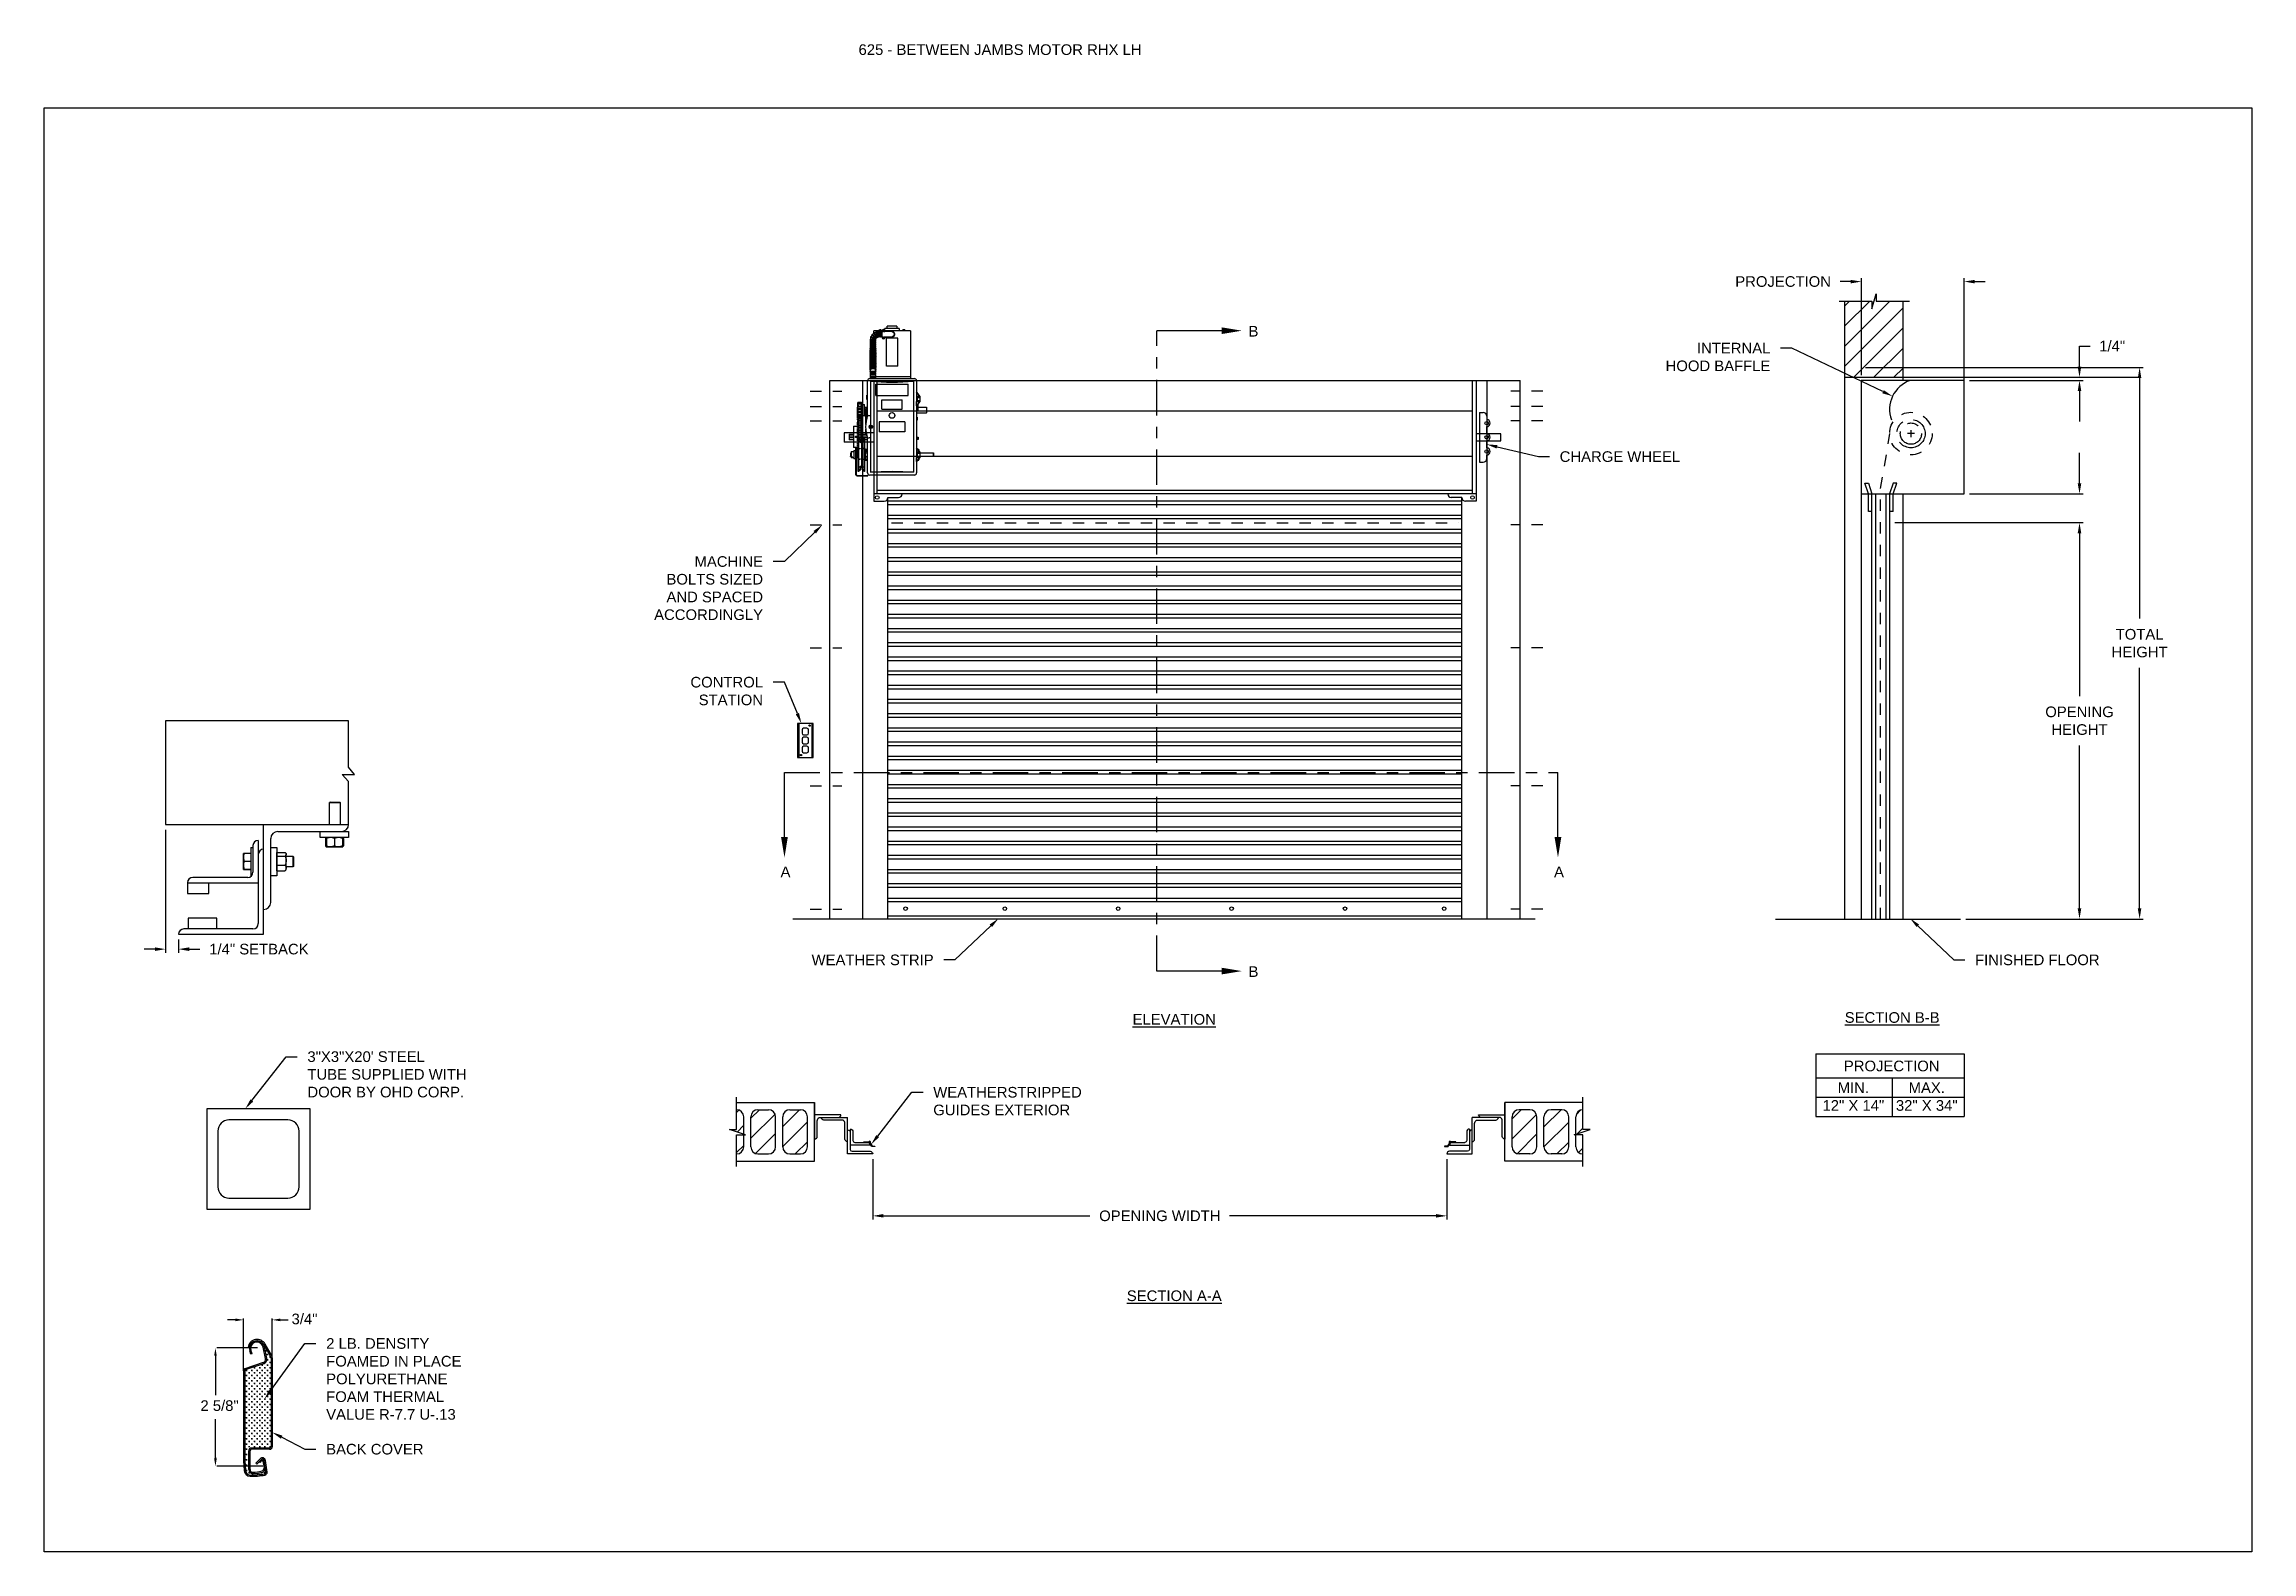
# Model space of a CAD drawing. Header units: inches. Extents: x 169.6 to 213.7, y 195.1 to 247.7.
# Drawn here: x 169.59 to 189.06, y 195.07 to 208.37 of the extents above; entities that cross this region are included whole.
import ezdxf
from ezdxf import colors
from ezdxf.entities.mleader import LeaderData, LeaderLine
from ezdxf.math import Vec2, Vec3

# ---------------------------------------------------------------- set-up
doc = ezdxf.new("R2010")
doc.units = ezdxf.units.IN
doc.header["$LTSCALE"] = 0.25
doc.header["$MEASUREMENT"] = 0
for name, pattern in [('CENTER', [2, 1.25, -0.25, 0.25, -0.25]), ('CENTER2', [1.125, 0.75, -0.125, 0.125, -0.125]), ('HIDDEN', [0.375, 0.25, -0.125])]:
    doc.linetypes.add(name, pattern=pattern)
for name, color, linetype in [('ANNOTATIONS', 1, 'Continuous'), ('CHAIN HOIST LH', 7, 'Continuous'), ('DETAILS', 4, 'Continuous'), ('HOOD BAFFLE', 7, 'Continuous'), ('RHX LH F.O.H.', 7, 'Continuous'), ('SECTION CUTS', 6, 'CENTER')]:
    doc.layers.add(name, color=color, linetype=linetype)
doc.styles.add('ARIAL', font='arial.ttf', dxfattribs={"height": 0.09375})
doc.styles.get("Standard").update_dxf_attribs({"font": 'romans.shx'})
doc.dimstyles.new('ARIAL', dxfattribs={"dimtxt": 0.09375, "dimasz": 0.09375, "dimexe": 0.03125, "dimexo": 0.046875, "dimgap": 0.09, "dimtad": 0, "dimtih": 1, "dimtoh": 1, "dimdec": 4, "dimzin": 0, "dimdsep": 46, "dimlunit": 4, "dimtxsty": 'ARIAL', "dimcen": 0.09, "dimadec": 0, "dimazin": 0, "dimtfac": 1, "dimtdec": 4, "dimtix": 1, "dimtofl": 0, "dimtmove": 0, "dimatfit": 3, "dimfxl": 0.18, "dimfrac": 2, "dimtolj": 1, "dimtzin": 0, "dimarcsym": 0})
doc.dimstyles.new('STANDARD$0', dxfattribs={"dimtxt": 0.09375, "dimasz": 0.09375, "dimexe": 0.03125, "dimexo": 0.046875, "dimgap": 0.09, "dimtad": 0, "dimtih": 1, "dimtoh": 1, "dimdec": 4, "dimzin": 0, "dimdsep": 46, "dimtxsty": 'ARIAL', "dimcen": 0.09, "dimadec": 0, "dimazin": 0, "dimtfac": 1, "dimtdec": 4, "dimtofl": 0, "dimtmove": 0, "dimatfit": 1, "dimfxl": 1, "dimtolj": 1, "dimtzin": 0, "dimarcsym": 0})
pattern_1 = [(45, (32.37464, -36.82989), (-0.08838835, 0.08838835), [])]

msp = doc.modelspace()

# ---------------------------------------------------------------- texts
at = {"layer": 'ANNOTATIONS', "style": 'ARIAL'}
for s, p in [('3/4"', (171.771, 197.07728)), ('2 5/8"', (170.96712, 196.31292))]:
    msp.add_text(s, height=0.09375, dxfattribs=at).set_placement(p)
at = {"layer": 'ANNOTATIONS', "insert": (176.77122, 208.36436), "char_height": 0.09375, "width": 6.6097632, "attachment_point": 1, "line_spacing_factor": 0.86134, "style": 'ARIAL'}
msp.add_mtext('625 - BETWEEN JAMBS MOTOR RHX LH', dxfattribs=at)
at = {"layer": 'ANNOTATIONS', "char_height": 0.09375, "attachment_point": 2, "style": 'ARIAL'}
for s, insert, width in [('{\\LELEVATION}', (179.55534, 199.81335), 3.0834986), ('{\\LSECTION B-B}', (185.88675, 199.82931), 1.3823677), ('{\\LSECTION A-A}', (179.55534, 197.37552), 1.3823677)]:
    msp.add_mtext(s, dxfattribs=dict(at, insert=insert, width=width))
for s, width, insert in [('PROJECTION ', 1.7594917, (185.88258, 199.40178)), ('MIN.\\P12" X 14" ', 0.6711642, (185.54446, 199.20979)), ('MAX.\\P32" X 34"', 0.6567117, (186.19189, 199.20979))]:
    msp.add_mtext_dynamic_manual_height_columns(s, width=width, gutter_width=1.36268, heights=[0], dxfattribs=dict(at, insert=insert))
at = {"layer": 'SECTION CUTS', "style": 'ARIAL'}
for s, p in [('B', (180.21055, 205.78725)), ('A', (176.08322, 201.01971)), ('A', (182.9048, 201.01971)), ('B', (180.21055, 200.13998))]:
    msp.add_text(s, height=0.09375, dxfattribs=at).set_placement(p)

# ---------------------------------------------------------------- blocks, each defined once
blk = doc.blocks.new('*D45')
at = {"layer": 'ANNOTATIONS', "color": 0, "lineweight": -2, "transparency": 16777216}
for p, q in [((170.659, 201.438), (170.659, 200.354)), ((170.565, 200.385), (170.472, 200.385)), ((170.774, 200.47), (170.774, 200.354)), ((170.868, 200.385), (170.962, 200.385))]:
    blk.add_line(p, q, dxfattribs=at)
at = {"layer": 'ANNOTATIONS', "color": 0, "transparency": 16777216}
for points in [[(170.565, 200.401), (170.565, 200.369), (170.659, 200.385)], [(170.868, 200.401), (170.868, 200.369), (170.774, 200.385)]]:
    blk.add_solid(points, dxfattribs=at)
at = {"layer": 'defpoints', "color": 0, "transparency": 16777216}
for p in [(170.659, 201.485), (170.774, 200.516), (170.774, 200.385)]:
    blk.add_point(p, dxfattribs=at)
at = {"layer": 'ANNOTATIONS', "color": 0, "transparency": 16777216, "insert": (171.483, 200.385), "char_height": 0.09375, "attachment_point": 5, "style": 'ARIAL'}
blk.add_mtext('\\A1;1/4" SETBACK', dxfattribs=at)
blk = doc.blocks.new('*D46')
at = {"layer": 'ANNOTATIONS', "color": 0, "lineweight": -2, "transparency": 16777216}
for p, q in [((185.652, 205.515), (188.1, 205.515)), ((188.069, 205.422), (188.069, 203.3)), ((188.069, 200.744), (188.069, 202.865)), ((186.536, 200.65), (188.1, 200.65))]:
    blk.add_line(p, q, dxfattribs=at)
at = {"layer": 'ANNOTATIONS', "color": 0, "transparency": 16777216}
for points in [[(188.053, 205.422), (188.084, 205.422), (188.069, 205.515)], [(188.053, 200.744), (188.084, 200.744), (188.069, 200.65)]]:
    blk.add_solid(points, dxfattribs=at)
at = {"layer": 'defpoints', "color": 0, "transparency": 16777216}
for p in [(185.605, 205.515), (186.49, 200.65), (188.069, 200.65)]:
    blk.add_point(p, dxfattribs=at)
at = {"layer": 'ANNOTATIONS', "color": 0, "transparency": 16777216, "insert": (188.069, 203.083), "char_height": 0.0938, "attachment_point": 5, "style": 'ARIAL'}
blk.add_mtext('\\A1;TOTAL \\PHEIGHT', dxfattribs=at)
blk = doc.blocks.new('*D47')
at = {"layer": 'ANNOTATIONS', "color": 0, "lineweight": -2, "transparency": 16777216}
for p, q in [((185.958, 204.147), (187.57, 204.147)), ((187.539, 204.053), (187.539, 202.616)), ((187.539, 200.744), (187.539, 202.181)), ((186.536, 200.65), (187.57, 200.65))]:
    blk.add_line(p, q, dxfattribs=at)
at = {"layer": 'ANNOTATIONS', "color": 0, "transparency": 16777216}
for points in [[(187.523, 204.053), (187.554, 204.053), (187.539, 204.147)], [(187.523, 200.744), (187.554, 200.744), (187.539, 200.65)]]:
    blk.add_solid(points, dxfattribs=at)
at = {"layer": 'defpoints', "color": 0, "transparency": 16777216}
for p in [(185.911, 204.147), (187.539, 204.147), (186.49, 200.65)]:
    blk.add_point(p, dxfattribs=at)
at = {"layer": 'ANNOTATIONS', "color": 0, "transparency": 16777216, "insert": (187.539, 202.399), "char_height": 0.09375, "attachment_point": 5, "style": 'ARIAL'}
blk.add_mtext('\\A1;OPENING\\PHEIGHT', dxfattribs=at)
blk = doc.blocks.new('*D48')
at = {"layer": 'ANNOTATIONS', "color": 0, "lineweight": -2, "transparency": 16777216}
for p, q in [((176.897, 198.532), (176.897, 198.002)), ((181.959, 198.532), (181.959, 198.002)), ((176.99, 198.033), (178.811, 198.033)), ((181.865, 198.033), (180.044, 198.033))]:
    blk.add_line(p, q, dxfattribs=at)
at = {"layer": 'ANNOTATIONS', "color": 0, "transparency": 16777216}
for points in [[(176.99, 198.049), (176.99, 198.018), (176.897, 198.033)], [(181.865, 198.049), (181.865, 198.018), (181.959, 198.033)]]:
    blk.add_solid(points, dxfattribs=at)
at = {"layer": 'defpoints', "color": 0, "transparency": 16777216}
for p in [(176.897, 198.579), (181.959, 198.579), (181.959, 198.033)]:
    blk.add_point(p, dxfattribs=at)
at = {"layer": 'ANNOTATIONS', "color": 0, "transparency": 16777216, "insert": (179.428, 198.033), "char_height": 0.09375, "attachment_point": 5, "style": 'ARIAL'}
blk.add_mtext('\\A1;OPENING WIDTH', dxfattribs=at)
blk = doc.blocks.new('*D49')
at = {"layer": 'ANNOTATIONS', "color": 0, "lineweight": -2, "transparency": 16777216}
for p, q in [((185.521, 206.272), (185.427, 206.272)), ((185.615, 205.447), (185.615, 206.303)), ((186.521, 205.4), (186.521, 206.303)), ((186.615, 206.272), (186.708, 206.272))]:
    blk.add_line(p, q, dxfattribs=at)
at = {"layer": 'ANNOTATIONS', "color": 0, "transparency": 16777216}
for points in [[(185.521, 206.287), (185.521, 206.256), (185.615, 206.272)], [(186.615, 206.287), (186.615, 206.256), (186.521, 206.272)]]:
    blk.add_solid(points, dxfattribs=at)
at = {"layer": 'defpoints', "color": 0, "transparency": 16777216}
for p in [(185.615, 206.272), (185.615, 205.4), (186.521, 205.353)]:
    blk.add_point(p, dxfattribs=at)
at = {"layer": 'ANNOTATIONS', "color": 0, "transparency": 16777216, "insert": (184.925, 206.272), "char_height": 0.09375, "attachment_point": 5, "style": 'ARIAL'}
blk.add_mtext('\\A1;PROJECTION', dxfattribs=at)
blk = doc.blocks.new('*D43')
at = {"layer": 'ANNOTATIONS', "color": 0, "lineweight": -2, "transparency": 16777216}
for p, q in [((187.539, 204.494), (187.539, 204.588)), ((186.568, 204.4), (187.57, 204.4)), ((185.911, 204.147), (187.57, 204.147)), ((187.539, 204.053), (187.539, 203.959))]:
    blk.add_line(p, q, dxfattribs=at)
at = {"layer": 'ANNOTATIONS', "color": 0, "transparency": 16777216}
for points in [[(187.523, 204.494), (187.554, 204.494), (187.539, 204.4)], [(187.523, 204.053), (187.554, 204.053), (187.539, 204.147)]]:
    blk.add_solid(points, dxfattribs=at)
at = {"layer": 'defpoints', "color": 0, "transparency": 16777216}
for p in [(186.521, 204.4), (185.865, 204.147), (187.539, 204.147)]:
    blk.add_point(p, dxfattribs=at)
at = {"layer": 'ANNOTATIONS', "color": 0, "transparency": 16777216, "insert": (187.539, 204.274), "char_height": 0.0938, "attachment_point": 5, "style": 'ARIAL'}
blk.add_mtext('\\A1;  ', dxfattribs=at)
blk = doc.blocks.new('*D44')
at = {"layer": 'ANNOTATIONS', "color": 0, "linetype": 'Continuous', "lineweight": -2, "transparency": 16777216}
for p, q in [((187.539, 205.522), (187.539, 205.703)), ((187.539, 205.703), (187.633, 205.703)), ((186.029, 205.428), (187.57, 205.428)), ((186.568, 205.4), (187.57, 205.4)), ((187.539, 205.307), (187.539, 205.213))]:
    blk.add_line(p, q, dxfattribs=at)
at = {"layer": 'ANNOTATIONS', "color": 0, "linetype": 'Continuous', "transparency": 16777216}
for points in [[(187.523, 205.522), (187.554, 205.522), (187.539, 205.428)], [(187.523, 205.307), (187.554, 205.307), (187.539, 205.4)]]:
    blk.add_solid(points, dxfattribs=at)
at = {"layer": 'defpoints', "color": 0, "linetype": 'Continuous', "transparency": 16777216}
for p in [(185.982, 205.428), (187.539, 205.428), (186.521, 205.4)]:
    blk.add_point(p, dxfattribs=at)
at = {"layer": 'ANNOTATIONS', "color": 0, "linetype": 'Continuous', "transparency": 16777216, "insert": (187.827, 205.703), "char_height": 0.0938, "attachment_point": 5, "style": 'ARIAL'}
blk.add_mtext('\\A1;1/4"', dxfattribs=at)

# ---------------------------------------------------------------- dimensions: what is measured, and where the dimension line sits
at = {"layer": 'ANNOTATIONS'}
dim = msp.add_linear_dim(base=(185.61454, 206.27156), p1=(186.52079, 205.3534), p2=(185.61454, 205.40027), text='PROJECTION', dimstyle='STANDARD$0', dxfattribs=at)
dim.commit()
dim.dimension.update_dxf_attribs({"geometry": '*D49', "text_midpoint": (184.92543, 206.27156), "dimtype": 160})
at = {"layer": 'ANNOTATIONS', "linetype": 'Continuous'}
dim = msp.add_linear_dim(base=(187.53883, 205.42825), p1=(186.52079, 205.40027), p2=(185.98229, 205.42825), angle=90, text='1/4"', dimstyle='ARIAL', dxfattribs=at)
dim.commit()
dim.dimension.update_dxf_attribs({"geometry": '*D44', "text_midpoint": (187.82666, 205.70281), "dimtype": 160})
at = {"layer": 'ANNOTATIONS'}
for base, p1, p2, text, picture, middle in [((188.06871, 200.65027), (185.6047, 205.51531), (186.48954, 200.65027), 'TOTAL \\PHEIGHT', '*D46', (188.06871, 203.08279)), ((187.53883, 204.14691), (186.48954, 200.65027), (185.91142, 204.14691), 'OPENING\\PHEIGHT', '*D47', (187.53883, 202.39859))]:
    dim = msp.add_linear_dim(base=base, p1=p1, p2=p2, angle=90, text=text, dimstyle='STANDARD$0', dxfattribs=at)
    dim.commit()
    dim.dimension.update_dxf_attribs({"geometry": picture, "text_midpoint": middle})
dim = msp.add_linear_dim(base=(187.53883, 204.14691), p1=(186.52079, 204.40027), p2=(185.86454, 204.14691), angle=90, text='  ', dimstyle='STANDARD$0', dxfattribs=at)
dim.commit()
dim.dimension.update_dxf_attribs({"geometry": '*D43', "text_midpoint": (187.53883, 204.27359), "dimtype": 160})
dim = msp.add_linear_dim(base=(170.77434, 200.38498), p1=(170.65901, 201.48522), p2=(170.77434, 200.51647), text='1/4" SETBACK', dimstyle='STANDARD$0', override={"dimarcsym": 1}, dxfattribs=at)
dim.commit()
dim.dimension.update_dxf_attribs({"geometry": '*D45', "text_midpoint": (171.48273, 200.38498), "dimtype": 160})
dim = msp.add_linear_dim(base=(181.95907, 198.03346), p1=(176.89657, 198.57914), p2=(181.95907, 198.57914), text='OPENING WIDTH', dimstyle='STANDARD$0', dxfattribs=at)
dim.commit()
dim.dimension.update_dxf_attribs({"geometry": '*D48', "text_midpoint": (179.42782, 198.03346)})

# ---------------------------------------------------------------- hatches: boundary and pattern name
at = {"layer": 'CHAIN HOIST LH', "linetype": 'Continuous'}
h = msp.add_hatch(dxfattribs=at)
h.set_pattern_fill('ANSI31', color=256, style=0)
h.set_pattern_definition(pattern_1)
h.paths.add_polyline_path([(175.7586, 198.90691, 0.41421356), (175.6961, 198.96941), (175.6961, 198.7947), (175.63199, 198.7947), (175.7586, 198.75291)])
h.paths.add_polyline_path([(175.7586, 198.7478), (175.6961, 198.7478), (175.6961, 198.57878, 0.41421356), (175.7586, 198.64128)])
h.paths.add_polyline_path([(175.8211, 198.64128, 0.41421356), (175.8836, 198.57878), (175.97735, 198.57878, 0.41421356), (176.03985, 198.64128), (176.03985, 198.90691, 0.41421356), (175.97735, 198.96941), (175.8836, 198.96941, 0.41421356), (175.8211, 198.90691)])
h.paths.add_polyline_path([(176.3211, 198.90691, 0.41421356), (176.2586, 198.96941), (176.16485, 198.96941, 0.41421356), (176.10235, 198.90691), (176.10235, 198.64128, 0.41421356), (176.16485, 198.57878), (176.2586, 198.57878, 0.41421356), (176.3211, 198.64128)])
h = msp.add_hatch(dxfattribs=at)
h.set_pattern_fill('ANSI31', color=256, style=0)
h.set_pattern_definition(pattern_1)
h.paths.add_polyline_path([(182.7533, 198.90691, 0.41421356), (182.6908, 198.96941), (182.59705, 198.96941, 0.41421356), (182.53455, 198.90691), (182.53455, 198.64128, 0.41421356), (182.59705, 198.57878), (182.6908, 198.57878, 0.41421356), (182.7533, 198.64128)])
h.paths.add_polyline_path([(183.03455, 198.90691, 0.41421356), (182.97205, 198.96941), (182.8783, 198.96941, 0.41421356), (182.8158, 198.90691), (182.8158, 198.64128, 0.41421356), (182.8783, 198.57878), (182.97205, 198.57878, 0.41421356), (183.03455, 198.64128)])
h.paths.add_polyline_path([(183.09705, 198.75291), (183.22365, 198.7947), (183.15955, 198.7947), (183.15955, 198.96941, 0.41421356), (183.09705, 198.90691)])
h.paths.add_polyline_path([(183.09705, 198.64128, 0.41421356), (183.15955, 198.57878), (183.15955, 198.7478), (183.09705, 198.7478)])
at = {"layer": 'RHX LH F.O.H.', "linetype": 'Continuous'}
h = msp.add_hatch(dxfattribs=at)
h.set_pattern_fill('ANSI31', color=256, style=0)
h.set_pattern_definition([(45, (32.37464, -37.37046), (-0.08838835, 0.08838835), [])])
h.paths.add_polyline_path([(185.98229, 206.09966), (185.74579, 206.09966), (185.74579, 206.16432), (185.70738, 206.03096), (185.70738, 206.09966), (185.46666, 206.09966), (185.46666, 205.42825), (185.98229, 205.42825)])

# ---------------------------------------------------------------- linework, layer by layer
at = {"linetype": 'Continuous'}
msp.add_line((185.91142, 204.14691), (187.57008, 204.14691), dxfattribs=at)
msp.add_solid([(187.52321, 204.05316), (187.55446, 204.05316), (187.53883, 204.14691)], dxfattribs=at)
at = {"layer": 'ANNOTATIONS'}
for p, q in [((186.52079, 205.40027), (186.52079, 206.30281)), ((186.53642, 200.65027), (187.57008, 200.65027)), ((185.21389, 199.46121), (185.21389, 198.90984)), ((185.21389, 199.46121), (186.52166, 199.46121)), ((186.52166, 199.46121), (186.52166, 198.90984)), ((185.21389, 199.24974), (186.52166, 199.24974)), ((185.88674, 199.24974), (185.88674, 198.90984)), ((185.21389, 199.07979), (186.52166, 199.07979)), ((185.21389, 198.90984), (186.52166, 198.90984)), ((171.27619, 197.1158), (171.20587, 197.1158)), ((171.34651, 196.6724), (171.34651, 197.12846)), ((171.60097, 196.78288), (171.60097, 197.12846)), ((171.67129, 197.1158), (171.74161, 197.1158)), ((171.47162, 196.86921), (171.11216, 196.86921)), ((171.09951, 196.79889), (171.09951, 196.45243)), ((171.09951, 195.89501), (171.09951, 196.24147)), ((171.51801, 195.82469), (171.11216, 195.82469))]:
    msp.add_line(p, q, dxfattribs=at)
at = {"layer": 'ANNOTATIONS', "linetype": 'Continuous'}
for p, q in [((185.98979, 205.42825), (188.05863, 205.42825)), ((186.56767, 205.40027), (187.57008, 205.40027)), ((187.53883, 205.30652), (187.53883, 205.03814)), ((187.53883, 204.49402), (187.53883, 204.76241)), ((186.56767, 204.40027), (187.57008, 204.40027))]:
    msp.add_line(p, q, dxfattribs=at)
at = {"layer": 'ANNOTATIONS'}
for p in [(171.60097, 197.1158), (171.09951, 195.89919)]:
    msp.add_point(p, dxfattribs=at)
at = {"layer": 'ANNOTATIONS', "linetype": 'Continuous'}
for points in [[(187.52321, 205.30652), (187.55446, 205.30652), (187.53883, 205.40027)], [(187.52321, 204.49402), (187.55446, 204.49402), (187.53883, 204.40027)]]:
    msp.add_solid(points, dxfattribs=at)
at = {"layer": 'ANNOTATIONS'}
for points in [[(187.52321, 200.74402), (187.55446, 200.74402), (187.53883, 200.65027)], [(171.27619, 197.10408), (171.27619, 197.12752), (171.34651, 197.1158)], [(171.67129, 197.10408), (171.67129, 197.12752), (171.60097, 197.1158)], [(171.11123, 196.79889), (171.08779, 196.79889), (171.09951, 196.86921)], [(171.11123, 195.89501), (171.08779, 195.89501), (171.09951, 195.82469)]]:
    msp.add_solid(points, dxfattribs=at)
at = {"layer": 'CHAIN HOIST LH', "linetype": 'Continuous'}
for p, q in [((184.85831, 200.65027), (186.48954, 200.65027)), ((175.6961, 198.7947), (175.6961, 199.07878)), ((183.15955, 198.7947), (183.15955, 199.07878)), ((175.77407, 198.7478), (175.63199, 198.7947)), ((175.63199, 198.7947), (175.6961, 198.7947)), ((176.67444, 198.57914), (176.67444, 198.90161)), ((182.1812, 198.57914), (182.1812, 198.90161)), ((182.43291, 198.90161), (182.1812, 198.90161)), ((183.08158, 198.7478), (183.22365, 198.7947)), ((183.22365, 198.7947), (183.15955, 198.7947)), ((175.6961, 198.46941), (175.6961, 198.7478)), ((175.6961, 198.7478), (175.77407, 198.7478)), ((176.8183, 198.68089), (176.8183, 198.68695)), ((176.8183, 198.68695), (176.86134, 198.68695)), ((176.88599, 198.64334), (176.86965, 198.67514)), ((176.87416, 198.67792), (176.88975, 198.64758)), ((176.91566, 198.64334), (176.88599, 198.64334)), ((176.88975, 198.64758), (176.91566, 198.64758)), ((176.91566, 198.64758), (176.91566, 198.64334)), ((181.96589, 198.64758), (181.93999, 198.64758)), ((181.93999, 198.64758), (181.93999, 198.64334)), ((181.93999, 198.64334), (181.96966, 198.64334)), ((181.98148, 198.67792), (181.96589, 198.64758)), ((181.96966, 198.64334), (181.986, 198.67514)), ((182.03734, 198.68695), (181.9943, 198.68695)), ((181.99523, 198.68089), (182.11855, 198.68089)), ((182.03734, 198.68089), (182.03734, 198.68695)), ((183.15955, 198.7478), (183.08158, 198.7478)), ((183.15955, 198.46941), (183.15955, 198.7478))]:
    msp.add_line(p, q, dxfattribs=at)
at = {"layer": 'CHAIN HOIST LH'}
for p, q in [((175.6961, 199.03191), (176.3836, 199.03191)), ((176.3836, 198.51628), (176.3836, 199.03191)), ((182.47205, 198.51628), (182.47205, 199.03191)), ((183.15955, 199.03191), (182.47205, 199.03191)), ((175.7586, 198.75291), (175.7586, 198.90691)), ((175.8211, 198.64128), (175.8211, 198.90691)), ((175.8836, 198.96941), (175.97735, 198.96941)), ((176.03985, 198.64128), (176.03985, 198.90691)), ((176.10235, 198.64128), (176.10235, 198.90691)), ((176.16485, 198.96941), (176.2586, 198.96941)), ((176.3211, 198.64128), (176.3211, 198.90691)), ((182.53455, 198.64128), (182.53455, 198.90691)), ((182.6908, 198.96941), (182.59705, 198.96941)), ((182.7533, 198.64128), (182.7533, 198.90691)), ((182.8158, 198.64128), (182.8158, 198.90691)), ((182.97205, 198.96941), (182.8783, 198.96941)), ((183.03455, 198.64128), (183.03455, 198.90691)), ((183.09705, 198.75291), (183.09705, 198.90691)), ((175.7586, 198.64128), (175.7586, 198.7478)), ((183.09705, 198.64128), (183.09705, 198.7478)), ((175.6961, 198.51628), (176.3836, 198.51628)), ((175.8836, 198.57878), (175.97735, 198.57878)), ((176.16485, 198.57878), (176.2586, 198.57878)), ((183.15955, 198.51628), (182.47205, 198.51628)), ((182.6908, 198.57878), (182.59705, 198.57878)), ((182.97205, 198.57878), (182.8783, 198.57878))]:
    msp.add_line(p, q, dxfattribs=at)
at = {"layer": 'CHAIN HOIST LH', "linetype": 'Continuous'}
for points in [[(176.3836, 199.03191), (176.3836, 198.71043, 0.41421356), (176.40711, 198.73394), (176.40711, 198.86991, -0.23306277), (176.42273, 198.90161), (176.67444, 198.90161)], [(182.47205, 199.03191), (182.47205, 198.71043, -0.41421356), (182.44853, 198.73394), (182.44853, 198.86991, 0.23306277), (182.43291, 198.90161)], [(176.5927, 198.90161, 0.41421356), (176.61621, 198.92512), (176.3836, 198.92512)], [(176.67444, 198.68692, -0.41421356), (176.65093, 198.71043), (176.65093, 198.8464, 0.23306277), (176.63531, 198.8781), (176.46534, 198.8781, -0.41421356), (176.44183, 198.90161)], [(176.69796, 198.7983), (176.69796, 198.61827, 0.41421356), (176.71358, 198.60265), (176.87306, 198.60265, -0.41421356), (176.89657, 198.57914), (176.67444, 198.57914)], [(176.67444, 198.79146, -0.41421356), (176.69796, 198.76795)], [(176.69796, 198.7983, -0.41421356), (176.72147, 198.77479), (176.72147, 198.69652, 0.41421356), (176.73709, 198.68089), (176.86041, 198.68089)], [(182.15769, 198.7983), (182.15769, 198.61827, -0.41421356), (182.14206, 198.60265), (181.98258, 198.60265, 0.41421356), (181.95907, 198.57914), (182.1812, 198.57914)], [(182.15769, 198.7983, 0.41421356), (182.13418, 198.77479), (182.13418, 198.69652, -0.41421356), (182.11855, 198.68089)], [(182.1812, 198.79146, 0.41421356), (182.15769, 198.76795)], [(182.1812, 198.68692, 0.41421356), (182.20471, 198.71043), (182.20471, 198.8464, -0.23306277), (182.22034, 198.8781), (182.3903, 198.8781, 0.41421356), (182.41381, 198.90161)], [(182.26294, 198.90161, -0.41421356), (182.23943, 198.92512), (182.47205, 198.92512)], [(176.84955, 198.68089, -0.41421356), (176.87306, 198.65738), (176.69796, 198.65738)], [(182.00609, 198.68089, 0.41421356), (181.98258, 198.65738), (182.15769, 198.65738)]]:
    msp.add_lwpolyline(points, format="xyb", dxfattribs=at)
for centre in [(176.86802, 198.68282), (181.98762, 198.68282)]:
    msp.add_circle(centre, 0.00427, dxfattribs=at)
at = {"layer": 'CHAIN HOIST LH'}
for centre, start, end in [((175.6961, 198.90691), 0, 90), ((175.8836, 198.90691), 90, 180), ((175.97735, 198.90691), 0, 90), ((176.16485, 198.90691), 90, 180), ((176.2586, 198.90691), 0, 90), ((182.59705, 198.90691), 90, 180), ((182.6908, 198.90691), 0, 90), ((182.8783, 198.90691), 90, 180), ((182.97205, 198.90691), 0, 90), ((183.15955, 198.90691), 90, 180), ((175.6961, 198.64128), 270, 0), ((175.8836, 198.64128), 180, 270), ((175.97735, 198.64128), 270, 0), ((176.16485, 198.64128), 180, 270), ((176.2586, 198.64128), 270, 0), ((182.59705, 198.64128), 180, 270), ((182.6908, 198.64128), 270, 0), ((182.8783, 198.64128), 180, 270), ((182.97205, 198.64128), 270, 0), ((183.15955, 198.64128), 180, 270)]:
    msp.add_arc(centre, 0.0625, start, end, dxfattribs=at)
at = {"layer": 'CHAIN HOIST LH', "linetype": 'Continuous'}
for centre, start, end in [((176.86802, 198.68282), 194.236842, 281.910831), ((176.86802, 198.68282), 321.381475, 148.315612), ((181.98762, 198.68282), 31.684388, 218.618525), ((181.98762, 198.68282), 258.089169, 345.763158)]:
    msp.add_arc(centre, 0.00785, start, end, dxfattribs=at)
at = {"layer": 'defpoints'}
msp.add_lwpolyline([(189.05875, 195.07023), (169.58887, 195.07023), (169.58887, 207.80534), (189.05875, 207.80534)], close=True, dxfattribs=at)
at = {"layer": 'DETAILS'}
for p, q in [((172.27235, 201.86246), (172.21802, 201.92572)), ((172.21802, 201.92572), (172.32668, 201.92572)), ((172.32668, 201.92572), (172.27235, 201.98897)), ((172.11086, 201.68197), (172.10625, 201.67736)), ((172.10625, 201.48522), (172.10625, 201.67736)), ((172.10625, 201.67736), (172.2, 201.67736)), ((172.11086, 201.68197), (172.1954, 201.68197)), ((172.1954, 201.68197), (172.2, 201.67736)), ((172.2, 201.67736), (172.2, 201.48522)), ((171.47746, 201.34459), (171.47746, 200.61022)), ((171.52434, 200.51647), (171.52434, 201.48522)), ((171.58684, 200.79772), (171.58684, 201.36022)), ((171.64934, 201.42272), (172.27434, 201.42272)), ((172.02434, 201.36947), (172.02434, 201.42272)), ((172.27434, 201.36947), (172.02434, 201.36947)), ((172.07335, 201.36189), (172.07028, 201.36009)), ((172.07028, 201.36009), (172.07028, 201.29572)), ((172.07244, 201.36009), (172.07244, 201.29572)), ((172.07587, 201.36674), (172.07886, 201.36932)), ((172.07903, 201.36137), (172.07639, 201.36009)), ((172.07639, 201.36009), (172.07639, 201.29572)), ((172.07903, 201.36009), (172.07903, 201.29572)), ((172.14934, 201.36009), (172.14934, 201.29572)), ((172.21965, 201.36009), (172.21965, 201.29572)), ((172.22228, 201.36009), (172.22228, 201.29572)), ((172.22624, 201.36009), (172.22624, 201.29572)), ((172.2284, 201.36009), (172.2284, 201.29572)), ((172.27434, 201.42272), (172.27434, 201.36947)), ((171.34659, 201.2274), (171.3466, 201.22742)), ((171.34659, 201.2274), (171.34659, 201.2274)), ((171.34659, 201.08678), (171.34659, 201.2274)), ((171.41209, 201.2293), (171.35287, 201.2293)), ((171.41209, 201.22857), (171.35287, 201.22857)), ((171.41209, 201.22853), (171.35287, 201.22853)), ((171.41209, 201.22831), (171.35287, 201.22831)), ((171.41209, 201.22747), (171.35287, 201.22747)), ((171.41209, 201.15722), (171.35287, 201.15722)), ((171.41209, 201.28209), (171.43059, 201.28209)), ((171.41209, 201.28209), (171.41209, 201.03209)), ((171.43059, 201.29772), (171.43059, 201.06334)), ((171.58684, 201.28209), (171.64009, 201.28209)), ((171.64009, 201.28209), (171.64009, 201.03209)), ((171.64009, 201.2274), (171.64209, 201.2274)), ((171.64209, 201.07659), (171.64209, 201.23759)), ((171.64209, 201.23759), (171.71384, 201.23759)), ((171.64209, 201.20649), (171.71384, 201.20649)), ((171.64209, 201.12599), (171.71384, 201.12599)), ((171.71821, 201.23321), (171.72321, 201.2274)), ((171.72321, 201.08678), (171.72321, 201.2274)), ((171.72321, 201.20397), (171.78248, 201.20397)), ((171.78248, 201.20397), (171.78709, 201.19936)), ((171.78248, 201.20397), (171.78248, 201.11022)), ((171.78709, 201.19936), (171.78709, 201.11482)), ((172.07335, 201.29392), (172.07028, 201.29572)), ((172.07681, 201.29337), (172.07244, 201.29572)), ((172.07903, 201.28634), (172.07587, 201.28906)), ((172.07903, 201.29444), (172.07639, 201.29572)), ((172.07903, 201.28634), (172.21965, 201.28634)), ((170.85246, 200.973), (170.85246, 200.87584)), ((170.85246, 200.96959), (171.47746, 200.96959)), ((171.38371, 201.01647), (170.89934, 201.01647)), ((171.03996, 200.87584), (171.03996, 200.96959)), ((171.34659, 201.08678), (171.34659, 201.08678)), ((171.3466, 201.08675), (171.3466, 201.08676)), ((171.34661, 201.08675), (171.3466, 201.08675)), ((171.34664, 201.08669), (171.34661, 201.08675)), ((171.35264, 201.08671), (171.35287, 201.08587)), ((171.35264, 201.08571), (171.35287, 201.08488)), ((171.41209, 201.08684), (171.35287, 201.08684)), ((171.41209, 201.08671), (171.35287, 201.08671)), ((171.41209, 201.08587), (171.35287, 201.08587)), ((171.41209, 201.08565), (171.35287, 201.08565)), ((171.41209, 201.08561), (171.35287, 201.08561)), ((171.41209, 201.08488), (171.35287, 201.08488)), ((171.41865, 201.03209), (171.41209, 201.03209)), ((171.64009, 201.03209), (171.58684, 201.03209)), ((171.64209, 201.08678), (171.64009, 201.08678)), ((171.64209, 201.07659), (171.71384, 201.07659)), ((171.72321, 201.08678), (171.71821, 201.08097)), ((171.78248, 201.11022), (171.72321, 201.11022)), ((171.78709, 201.11482), (171.78248, 201.11022)), ((170.85246, 200.87584), (171.03996, 200.87584)), ((171.43059, 200.56334), (170.82121, 200.56334)), ((171.11028, 200.65709), (170.86028, 200.65709)), ((170.86028, 200.65709), (170.86028, 200.56334)), ((171.11028, 200.56334), (171.11028, 200.65709)), ((170.77434, 200.51647), (171.52434, 200.51647)), ((171.39892, 196.87213), (171.38795, 196.87407)), ((171.41187, 196.81269), (171.40172, 196.84417)), ((171.42246, 196.81613), (171.41232, 196.84759)), ((171.54039, 196.77473), (171.51993, 196.87573)), ((171.58577, 196.79594), (171.52821, 196.89564)), ((171.55125, 196.77718), (171.53085, 196.87794)), ((171.53608, 196.88201), (171.53608, 196.87381)), ((171.59426, 196.80351), (171.53786, 196.90121)), ((171.55282, 196.844), (171.54122, 196.844)), ((171.54702, 196.8498), (171.54702, 196.8382)), ((171.34651, 196.668), (171.34651, 195.87171)), ((171.35765, 196.668), (171.35765, 195.87171)), ((171.5198, 196.73855), (171.35843, 196.68455)), ((171.52333, 196.72798), (171.36196, 196.67399)), ((171.37942, 196.67074), (171.36782, 196.67074)), ((171.37362, 196.67654), (171.37362, 196.66493)), ((171.40263, 196.64753), (171.39102, 196.64753)), ((171.39683, 196.65333), (171.39683, 196.64172)), ((171.42246, 196.81613), (171.41187, 196.81269)), ((171.42584, 196.67074), (171.41423, 196.67074)), ((171.42004, 196.67654), (171.42004, 196.66493)), ((171.44905, 196.69394), (171.43744, 196.69394)), ((171.44905, 196.64753), (171.43744, 196.64753)), ((171.44324, 196.69975), (171.44324, 196.68814)), ((171.44324, 196.65333), (171.44324, 196.64172)), ((171.47225, 196.67074), (171.46065, 196.67074)), ((171.46645, 196.67654), (171.46645, 196.66493)), ((171.49546, 196.69394), (171.48386, 196.69394)), ((171.49546, 196.64753), (171.48386, 196.64753)), ((171.48966, 196.69975), (171.48966, 196.68814)), ((171.48966, 196.65333), (171.48966, 196.64172)), ((171.51867, 196.71715), (171.50707, 196.71715)), ((171.51867, 196.67074), (171.50707, 196.67074)), ((171.51287, 196.72295), (171.51287, 196.71135)), ((171.51287, 196.67654), (171.51287, 196.66493)), ((171.54188, 196.69394), (171.53028, 196.69394)), ((171.54188, 196.64753), (171.53028, 196.64753)), ((171.53608, 196.73486), (171.53608, 196.73456)), ((171.53608, 196.69975), (171.53608, 196.68814)), ((171.53608, 196.65333), (171.53608, 196.64172)), ((171.54188, 196.74036), (171.54186, 196.74036)), ((171.56509, 196.80999), (171.55349, 196.80999)), ((171.56509, 196.76357), (171.55349, 196.76357)), ((171.56509, 196.71715), (171.55349, 196.71715)), ((171.56509, 196.67074), (171.55349, 196.67074)), ((171.55929, 196.81579), (171.55929, 196.80419)), ((171.55929, 196.76937), (171.55929, 196.75777)), ((171.55929, 196.72295), (171.55929, 196.71135)), ((171.55929, 196.67654), (171.55929, 196.66493)), ((171.5883, 196.78678), (171.57669, 196.78678)), ((171.5883, 196.74036), (171.57669, 196.74036)), ((171.5883, 196.69394), (171.57669, 196.69394)), ((171.5883, 196.64753), (171.57669, 196.64753)), ((171.5825, 196.79258), (171.5825, 196.78098)), ((171.5825, 196.74616), (171.5825, 196.73456)), ((171.5825, 196.69975), (171.5825, 196.68814)), ((171.5825, 196.65333), (171.5825, 196.64172)), ((171.5899, 196.77848), (171.5899, 195.9977)), ((171.60097, 196.77848), (171.60097, 195.9977)), ((171.37942, 196.62432), (171.36782, 196.62432)), ((171.37942, 196.5779), (171.36782, 196.5779)), ((171.37942, 196.53148), (171.36782, 196.53148)), ((171.37942, 196.48507), (171.36782, 196.48507)), ((171.37362, 196.63012), (171.37362, 196.61852)), ((171.37362, 196.5837), (171.37362, 196.5721)), ((171.37362, 196.53729), (171.37362, 196.52568)), ((171.37362, 196.49087), (171.37362, 196.47926)), ((171.40263, 196.60111), (171.39102, 196.60111)), ((171.40263, 196.55469), (171.39102, 196.55469)), ((171.40263, 196.50827), (171.39102, 196.50827)), ((171.40263, 196.46186), (171.39102, 196.46186)), ((171.39683, 196.60691), (171.39683, 196.59531)), ((171.39683, 196.56049), (171.39683, 196.54889)), ((171.39683, 196.51408), (171.39683, 196.50247)), ((171.39683, 196.46766), (171.39683, 196.45605)), ((171.42584, 196.62432), (171.41423, 196.62432)), ((171.42584, 196.5779), (171.41423, 196.5779)), ((171.42584, 196.53148), (171.41423, 196.53148)), ((171.42584, 196.48507), (171.41423, 196.48507)), ((171.42004, 196.63012), (171.42004, 196.61852)), ((171.42004, 196.5837), (171.42004, 196.5721)), ((171.42004, 196.53729), (171.42004, 196.52568)), ((171.42004, 196.49087), (171.42004, 196.47926)), ((171.44905, 196.60111), (171.43744, 196.60111)), ((171.44905, 196.55469), (171.43744, 196.55469)), ((171.44905, 196.50827), (171.43744, 196.50827)), ((171.44905, 196.46186), (171.43744, 196.46186)), ((171.44324, 196.60691), (171.44324, 196.59531)), ((171.44324, 196.56049), (171.44324, 196.54889)), ((171.44324, 196.51408), (171.44324, 196.50247)), ((171.44324, 196.46766), (171.44324, 196.45605)), ((171.47225, 196.62432), (171.46065, 196.62432)), ((171.47225, 196.5779), (171.46065, 196.5779)), ((171.47225, 196.53148), (171.46065, 196.53148)), ((171.47225, 196.48507), (171.46065, 196.48507)), ((171.46645, 196.63012), (171.46645, 196.61852)), ((171.46645, 196.5837), (171.46645, 196.5721)), ((171.46645, 196.53729), (171.46645, 196.52568)), ((171.46645, 196.49087), (171.46645, 196.47926)), ((171.49546, 196.60111), (171.48386, 196.60111)), ((171.49546, 196.55469), (171.48386, 196.55469)), ((171.49546, 196.50827), (171.48386, 196.50827)), ((171.49546, 196.46186), (171.48386, 196.46186)), ((171.48966, 196.60691), (171.48966, 196.59531)), ((171.48966, 196.56049), (171.48966, 196.54889)), ((171.48966, 196.51408), (171.48966, 196.50247)), ((171.48966, 196.46766), (171.48966, 196.45605)), ((171.51867, 196.62432), (171.50707, 196.62432)), ((171.51867, 196.5779), (171.50707, 196.5779)), ((171.51867, 196.53148), (171.50707, 196.53148)), ((171.51867, 196.48507), (171.50707, 196.48507)), ((171.51287, 196.63012), (171.51287, 196.61852)), ((171.51287, 196.5837), (171.51287, 196.5721)), ((171.51287, 196.53729), (171.51287, 196.52568)), ((171.51287, 196.49087), (171.51287, 196.47926)), ((171.54188, 196.60111), (171.53028, 196.60111)), ((171.54188, 196.55469), (171.53028, 196.55469)), ((171.54188, 196.50827), (171.53028, 196.50827)), ((171.54188, 196.46186), (171.53028, 196.46186)), ((171.53608, 196.60691), (171.53608, 196.59531)), ((171.53608, 196.56049), (171.53608, 196.54889)), ((171.53608, 196.51408), (171.53608, 196.50247)), ((171.53608, 196.46766), (171.53608, 196.45605)), ((171.56509, 196.62432), (171.55349, 196.62432)), ((171.56509, 196.5779), (171.55349, 196.5779)), ((171.56509, 196.53148), (171.55349, 196.53148)), ((171.56509, 196.48507), (171.55349, 196.48507)), ((171.55929, 196.63012), (171.55929, 196.61852)), ((171.55929, 196.5837), (171.55929, 196.5721)), ((171.55929, 196.53729), (171.55929, 196.52568)), ((171.55929, 196.49087), (171.55929, 196.47926)), ((171.5883, 196.60111), (171.57669, 196.60111)), ((171.5883, 196.55469), (171.57669, 196.55469)), ((171.5883, 196.50827), (171.57669, 196.50827)), ((171.5883, 196.46186), (171.57669, 196.46186)), ((171.5825, 196.60691), (171.5825, 196.59531)), ((171.5825, 196.56049), (171.5825, 196.54889)), ((171.5825, 196.51408), (171.5825, 196.50247)), ((171.5825, 196.46766), (171.5825, 196.45605)), ((171.37942, 196.43865), (171.36782, 196.43865)), ((171.37942, 196.39223), (171.36782, 196.39223)), ((171.37942, 196.34581), (171.36782, 196.34581)), ((171.37942, 196.2994), (171.36782, 196.2994)), ((171.37362, 196.44445), (171.37362, 196.43285)), ((171.37362, 196.39803), (171.37362, 196.38643)), ((171.37362, 196.35162), (171.37362, 196.34001)), ((171.37362, 196.3052), (171.37362, 196.29359)), ((171.37362, 196.25878), (171.37362, 196.24718)), ((171.40263, 196.41544), (171.39102, 196.41544)), ((171.40263, 196.36902), (171.39102, 196.36902)), ((171.40263, 196.3226), (171.39102, 196.3226)), ((171.40263, 196.27619), (171.39102, 196.27619)), ((171.39683, 196.42124), (171.39683, 196.40964)), ((171.39683, 196.37482), (171.39683, 196.36322)), ((171.39683, 196.32841), (171.39683, 196.3168)), ((171.39683, 196.28199), (171.39683, 196.27038)), ((171.42584, 196.43865), (171.41423, 196.43865)), ((171.42584, 196.39223), (171.41423, 196.39223)), ((171.42584, 196.34581), (171.41423, 196.34581)), ((171.42584, 196.2994), (171.41423, 196.2994)), ((171.42004, 196.44445), (171.42004, 196.43285)), ((171.42004, 196.39803), (171.42004, 196.38643)), ((171.42004, 196.35162), (171.42004, 196.34001)), ((171.42004, 196.3052), (171.42004, 196.29359)), ((171.42004, 196.25878), (171.42004, 196.24718)), ((171.44905, 196.41544), (171.43744, 196.41544)), ((171.44905, 196.36902), (171.43744, 196.36902)), ((171.44905, 196.3226), (171.43744, 196.3226)), ((171.44905, 196.27619), (171.43744, 196.27619)), ((171.44324, 196.42124), (171.44324, 196.40964)), ((171.44324, 196.37482), (171.44324, 196.36322)), ((171.44324, 196.32841), (171.44324, 196.3168)), ((171.44324, 196.28199), (171.44324, 196.27038)), ((171.47225, 196.43865), (171.46065, 196.43865)), ((171.47225, 196.39223), (171.46065, 196.39223)), ((171.47225, 196.34581), (171.46065, 196.34581)), ((171.47225, 196.2994), (171.46065, 196.2994)), ((171.46645, 196.44445), (171.46645, 196.43285)), ((171.46645, 196.39803), (171.46645, 196.38643)), ((171.46645, 196.35162), (171.46645, 196.34001)), ((171.46645, 196.3052), (171.46645, 196.29359)), ((171.46645, 196.25878), (171.46645, 196.24718)), ((171.49546, 196.41544), (171.48386, 196.41544)), ((171.49546, 196.36902), (171.48386, 196.36902)), ((171.49546, 196.3226), (171.48386, 196.3226)), ((171.49546, 196.27619), (171.48386, 196.27619)), ((171.48966, 196.42124), (171.48966, 196.40964)), ((171.48966, 196.37482), (171.48966, 196.36322)), ((171.48966, 196.32841), (171.48966, 196.3168)), ((171.48966, 196.28199), (171.48966, 196.27038)), ((171.51867, 196.43865), (171.50707, 196.43865)), ((171.51867, 196.39223), (171.50707, 196.39223)), ((171.51867, 196.34581), (171.50707, 196.34581)), ((171.51867, 196.2994), (171.50707, 196.2994)), ((171.51287, 196.44445), (171.51287, 196.43285)), ((171.51287, 196.39803), (171.51287, 196.38643)), ((171.51287, 196.35162), (171.51287, 196.34001)), ((171.51287, 196.3052), (171.51287, 196.29359)), ((171.51287, 196.25878), (171.51287, 196.24718)), ((171.54188, 196.41544), (171.53028, 196.41544)), ((171.54188, 196.36902), (171.53028, 196.36902)), ((171.54188, 196.3226), (171.53028, 196.3226)), ((171.54188, 196.27619), (171.53028, 196.27619)), ((171.53608, 196.42124), (171.53608, 196.40964)), ((171.53608, 196.37482), (171.53608, 196.36322)), ((171.53608, 196.32841), (171.53608, 196.3168)), ((171.53608, 196.28199), (171.53608, 196.27038)), ((171.56509, 196.43865), (171.55349, 196.43865)), ((171.56509, 196.39223), (171.55349, 196.39223)), ((171.56509, 196.34581), (171.55349, 196.34581)), ((171.56509, 196.2994), (171.55349, 196.2994)), ((171.55929, 196.44445), (171.55929, 196.43285)), ((171.55929, 196.39803), (171.55929, 196.38643)), ((171.55929, 196.35162), (171.55929, 196.34001)), ((171.55929, 196.3052), (171.55929, 196.29359)), ((171.55929, 196.25878), (171.55929, 196.24718)), ((171.5883, 196.41544), (171.57669, 196.41544)), ((171.5883, 196.36902), (171.57669, 196.36902)), ((171.5883, 196.3226), (171.57669, 196.3226)), ((171.5883, 196.27619), (171.57669, 196.27619)), ((171.5825, 196.42124), (171.5825, 196.40964)), ((171.5825, 196.37482), (171.5825, 196.36322)), ((171.5825, 196.32841), (171.5825, 196.3168)), ((171.5825, 196.28199), (171.5825, 196.27038)), ((171.37942, 196.25298), (171.36782, 196.25298)), ((171.37942, 196.20656), (171.36782, 196.20656)), ((171.37942, 196.16014), (171.36782, 196.16014)), ((171.37942, 196.11373), (171.36782, 196.11373)), ((171.37942, 196.06731), (171.36782, 196.06731)), ((171.37362, 196.21236), (171.37362, 196.20076)), ((171.37362, 196.16595), (171.37362, 196.15434)), ((171.37362, 196.11953), (171.37362, 196.10792)), ((171.37362, 196.07311), (171.37362, 196.06151)), ((171.40263, 196.22977), (171.39102, 196.22977)), ((171.40263, 196.18335), (171.39102, 196.18335)), ((171.40263, 196.13693), (171.39102, 196.13693)), ((171.40263, 196.09052), (171.39102, 196.09052)), ((171.39683, 196.23557), (171.39683, 196.22397)), ((171.39683, 196.18915), (171.39683, 196.17755)), ((171.39683, 196.14274), (171.39683, 196.13113)), ((171.39683, 196.09632), (171.39683, 196.08471)), ((171.42584, 196.25298), (171.41423, 196.25298)), ((171.42584, 196.20656), (171.41423, 196.20656)), ((171.42584, 196.16014), (171.41423, 196.16014)), ((171.42584, 196.11373), (171.41423, 196.11373)), ((171.42584, 196.06731), (171.41423, 196.06731)), ((171.42004, 196.21236), (171.42004, 196.20076)), ((171.42004, 196.16595), (171.42004, 196.15434)), ((171.42004, 196.11953), (171.42004, 196.10792)), ((171.42004, 196.07311), (171.42004, 196.06151)), ((171.44905, 196.22977), (171.43744, 196.22977)), ((171.44905, 196.18335), (171.43744, 196.18335)), ((171.44905, 196.13693), (171.43744, 196.13693)), ((171.44905, 196.09052), (171.43744, 196.09052)), ((171.44324, 196.23557), (171.44324, 196.22397)), ((171.44324, 196.18915), (171.44324, 196.17755)), ((171.44324, 196.14274), (171.44324, 196.13113)), ((171.44324, 196.09632), (171.44324, 196.08471)), ((171.47225, 196.25298), (171.46065, 196.25298)), ((171.47225, 196.20656), (171.46065, 196.20656)), ((171.47225, 196.16014), (171.46065, 196.16014)), ((171.47225, 196.11373), (171.46065, 196.11373)), ((171.47225, 196.06731), (171.46065, 196.06731)), ((171.46645, 196.21236), (171.46645, 196.20076)), ((171.46645, 196.16595), (171.46645, 196.15434)), ((171.46645, 196.11953), (171.46645, 196.10792)), ((171.46645, 196.07311), (171.46645, 196.06151)), ((171.49546, 196.22977), (171.48386, 196.22977)), ((171.49546, 196.18335), (171.48386, 196.18335)), ((171.49546, 196.13693), (171.48386, 196.13693)), ((171.49546, 196.09052), (171.48386, 196.09052)), ((171.48966, 196.23557), (171.48966, 196.22397)), ((171.48966, 196.18915), (171.48966, 196.17755)), ((171.48966, 196.14274), (171.48966, 196.13113)), ((171.48966, 196.09632), (171.48966, 196.08471)), ((171.51867, 196.25298), (171.50707, 196.25298)), ((171.51867, 196.20656), (171.50707, 196.20656)), ((171.51867, 196.16014), (171.50707, 196.16014)), ((171.51867, 196.11373), (171.50707, 196.11373)), ((171.51867, 196.06731), (171.50707, 196.06731)), ((171.51287, 196.21236), (171.51287, 196.20076)), ((171.51287, 196.16595), (171.51287, 196.15434)), ((171.51287, 196.11953), (171.51287, 196.10792)), ((171.51287, 196.07311), (171.51287, 196.06151)), ((171.54188, 196.22977), (171.53028, 196.22977)), ((171.54188, 196.18335), (171.53028, 196.18335)), ((171.54188, 196.13693), (171.53028, 196.13693)), ((171.54188, 196.09052), (171.53028, 196.09052)), ((171.53608, 196.23557), (171.53608, 196.22397)), ((171.53608, 196.18915), (171.53608, 196.17755)), ((171.53608, 196.14274), (171.53608, 196.13113)), ((171.53608, 196.09632), (171.53608, 196.08471)), ((171.56509, 196.25298), (171.55349, 196.25298)), ((171.56509, 196.20656), (171.55349, 196.20656)), ((171.56509, 196.16014), (171.55349, 196.16014)), ((171.56509, 196.11373), (171.55349, 196.11373)), ((171.56509, 196.06731), (171.55349, 196.06731)), ((171.55929, 196.21236), (171.55929, 196.20076)), ((171.55929, 196.16595), (171.55929, 196.15434)), ((171.55929, 196.11953), (171.55929, 196.10792)), ((171.55929, 196.07311), (171.55929, 196.06151)), ((171.5883, 196.22977), (171.57669, 196.22977)), ((171.5883, 196.18335), (171.57669, 196.18335)), ((171.5883, 196.13693), (171.57669, 196.13693)), ((171.5883, 196.09052), (171.57669, 196.09052)), ((171.5825, 196.23557), (171.5825, 196.22397)), ((171.5825, 196.18915), (171.5825, 196.17755)), ((171.5825, 196.14274), (171.5825, 196.13113)), ((171.5825, 196.09632), (171.5825, 196.08471)), ((171.34651, 195.87171), (171.35239, 195.78766)), ((171.35765, 195.87171), (171.36332, 195.7885)), ((171.37942, 196.02089), (171.36782, 196.02089)), ((171.37942, 195.97447), (171.36782, 195.97447)), ((171.37942, 195.92806), (171.36782, 195.92806)), ((171.37942, 195.88164), (171.36782, 195.88164)), ((171.37362, 196.02669), (171.37362, 196.01509)), ((171.37362, 195.98028), (171.37362, 195.96867)), ((171.37362, 195.93386), (171.37362, 195.92225)), ((171.37362, 195.88744), (171.37362, 195.87584)), ((171.40263, 196.0441), (171.39102, 196.0441)), ((171.40263, 195.99768), (171.39102, 195.99768)), ((171.39329, 195.95126), (171.39102, 195.95126)), ((171.39329, 195.90485), (171.39102, 195.90485)), ((171.39329, 195.79532), (171.39329, 195.96197)), ((171.39683, 196.0499), (171.39683, 196.0383)), ((171.39683, 196.00348), (171.39683, 195.99188)), ((171.40435, 195.79532), (171.40435, 195.96197)), ((171.42584, 196.02089), (171.41423, 196.02089)), ((171.57768, 195.98537), (171.41668, 195.98537)), ((171.57758, 195.9743), (171.41668, 195.9743)), ((171.42004, 196.02669), (171.42004, 196.01509)), ((171.44905, 196.0441), (171.43744, 196.0441)), ((171.44905, 195.99768), (171.43744, 195.99768)), ((171.44324, 196.0499), (171.44324, 196.0383)), ((171.44324, 196.00348), (171.44324, 195.99188)), ((171.45606, 195.85129), (171.49376, 195.89071)), ((171.47225, 196.02089), (171.46065, 196.02089)), ((171.46407, 195.84355), (171.50181, 195.88301)), ((171.46645, 196.02669), (171.46645, 196.01509)), ((171.49546, 196.0441), (171.48386, 196.0441)), ((171.49546, 195.99768), (171.48386, 195.99768)), ((171.48966, 196.0499), (171.48966, 196.0383)), ((171.48966, 196.00348), (171.48966, 195.99188)), ((171.49339, 195.85822), (171.50649, 195.87261)), ((171.51867, 196.02089), (171.50707, 196.02089)), ((171.51287, 196.02669), (171.51287, 196.01509)), ((171.51841, 195.87065), (171.52812, 195.81022)), ((171.54366, 195.77281), (171.5298, 195.87393)), ((171.54188, 196.0441), (171.53028, 196.0441)), ((171.54188, 195.99768), (171.53028, 195.99768)), ((171.53608, 196.0499), (171.53608, 196.0383)), ((171.53608, 196.00348), (171.53608, 195.99188)), ((171.55469, 195.77432), (171.54084, 195.87544)), ((171.56509, 196.02089), (171.55349, 196.02089)), ((171.55929, 196.02669), (171.55929, 196.01509)), ((171.5883, 196.0441), (171.57669, 196.0441)), ((171.5883, 195.99768), (171.57669, 195.99768)), ((171.5825, 196.0499), (171.5825, 196.0383)), ((171.5825, 196.00348), (171.5825, 195.99188)), ((171.37942, 195.83522), (171.36782, 195.83522)), ((171.37942, 195.7888), (171.36782, 195.7888)), ((171.37362, 195.84102), (171.37362, 195.82942)), ((171.37362, 195.79461), (171.37362, 195.783)), ((171.39329, 195.85843), (171.39102, 195.85843)), ((171.39329, 195.81201), (171.39102, 195.81201)), ((171.40263, 195.76559), (171.39102, 195.76559)), ((171.39683, 195.7714), (171.39683, 195.75979)), ((171.4326, 195.7547), (171.421, 195.7547)), ((171.4268, 195.7605), (171.4268, 195.7489)), ((171.45606, 195.85129), (171.46407, 195.84355)), ((171.48002, 195.75742), (171.46841, 195.75742)), ((171.47422, 195.76268), (171.47422, 195.75107)), ((171.49339, 195.85822), (171.48517, 195.86561)), ((171.51038, 195.76777), (171.49878, 195.76777)), ((171.50458, 195.77063), (171.50458, 195.76197)), ((171.54188, 195.76559), (171.53028, 195.76559)), ((171.53608, 195.7714), (171.53608, 195.75979))]:
    msp.add_line(p, q, dxfattribs=at)
for points in [[(172.27235, 201.98897), (172.27235, 202.39722), (170.65901, 202.39722), (170.65901, 201.48522), (172.27434, 201.48522)], [(172.27235, 201.48522), (172.27235, 201.86246)]]:
    msp.add_lwpolyline(points, dxfattribs=at)
at = {"layer": 'DETAILS', "linetype": 'Continuous'}
msp.add_lwpolyline([(171.02267, 198.09202), (171.93492, 198.09202), (171.93492, 198.97678), (171.02267, 198.97678)], close=True, dxfattribs=at)
msp.add_lwpolyline([(171.73889, 198.19004, 0.41421356), (171.8369, 198.28805), (171.8369, 198.78074, 0.41421356), (171.73889, 198.87876), (171.2187, 198.87876, 0.41421356), (171.12068, 198.78074), (171.12068, 198.28805, 0.41421356), (171.2187, 198.19004)], format="xyb", close=True, dxfattribs=at)
at = {"layer": 'DETAILS'}
for centre, radius, start, end in [((171.47746, 201.29772), 0.04688, 90, 180), ((171.64934, 201.36022), 0.0625, 90, 180), ((172.21184, 201.48522), 0.0625, 270, 0), ((171.52434, 201.21959), 0.04688, 90, 180), ((170.89769, 200.97123), 0.04527, 87.917978, 177.754387), ((170.89934, 200.96959), 0.04688, 90, 180), ((171.38371, 201.06334), 0.04688, 270, 0), ((171.52434, 200.79772), 0.0625, 270, 0), ((170.82121, 200.51647), 0.04688, 90, 180), ((171.43059, 200.61022), 0.04688, 270, 0), ((171.46722, 196.86377), 0.07994, 27.923895, 172.600748), ((171.46534, 196.86468), 0.06684, 11.446797, 197.861693), ((171.46534, 196.86468), 0.0557, 11.448149, 197.861636), ((171.47174, 196.86542), 0.06405, 28.159066, 73.464339), ((171.36396, 196.668), 0.01745, 108.5, 180), ((171.36396, 196.668), 0.00631, 108.5, 180), ((171.5099, 196.76813), 0.03119, 288.5, 12.213386), ((171.5099, 196.76813), 0.04233, 288.5, 12.346924), ((171.55091, 196.77848), 0.03899, 0, 33.409416), ((171.55091, 196.77848), 0.05006, 0, 30), ((171.41668, 195.96197), 0.02339, 90, 180), ((171.41668, 195.96197), 0.01233, 90, 180), ((171.51361, 195.87171), 0.02748, 7.800797, 136.276056), ((171.51361, 195.87171), 0.01634, 7.800797, 136.27592), ((171.51212, 195.86958), 0.00639, 8.647463, 151.69591), ((171.57757, 195.9977), 0.01233, 270, 0), ((171.57758, 195.9977), 0.02339, 270, 0), ((171.40741, 195.7915), 0.05516, 183.998051, 268.538483), ((171.40741, 195.7915), 0.04419, 183.899589, 263.295862), ((171.42819, 195.79532), 0.03491, 180, 270), ((171.42078, 196.31546), 0.56815, 268.131289, 281.452665), ((171.42819, 195.79532), 0.02384, 180, 274.875706), ((171.42078, 196.31546), 0.57929, 268.538483, 281.452665), ((171.41222, 196.17037), 0.39921, 272.292314, 284.256135), ((171.41222, 196.17043), 0.41033, 272.230173, 284.658191), ((171.50469, 195.80646), 0.02374, 284.256135, 9.13037), ((171.50469, 195.80646), 0.03491, 289.01232, 355.006351), ((171.53107, 195.77108), 0.01271, 281.452665, 7.807511), ((171.53107, 195.77108), 0.02385, 281.452665, 7.812043)]:
    msp.add_arc(centre, radius, start, end, dxfattribs=at)
for points, knots in [([(172.07028, 201.36009), (172.07209, 201.36296), (172.07391, 201.36584), (172.07586, 201.36673), (172.07587, 201.36673)], [0, 0, 0, 0, 0.99332562, 1, 1, 1, 1]), ([(172.07244, 201.36009), (172.07311, 201.36146), (172.07471, 201.36469), (172.07646, 201.36763), (172.07755, 201.36811), (172.07766, 201.36815)], [0, 0, 0, 0, 0.39860917, 0.94310679, 1, 1, 1, 1]), ([(172.07903, 201.36339), (172.07851, 201.3632), (172.07625, 201.36236), (172.0741, 201.36108), (172.07244, 201.36009)], [0, 0, 0, 0, 0.22784114, 1, 1, 1, 1]), ([(172.11418, 201.36947), (172.10926, 201.36911), (172.09924, 201.36838), (172.08759, 201.36418), (172.08096, 201.36101), (172.07903, 201.36009)], [0, 0, 0, 0, 0.40629057, 0.82726642, 1, 1, 1, 1]), ([(172.07903, 201.36009), (172.07903, 201.36148), (172.07903, 201.36478), (172.07903, 201.36858), (172.07903, 201.36917), (172.07903, 201.36947)], [0, 0, 0, 0, 0.26545991, 0.62807649, 1, 1, 1, 1]), ([(172.14934, 201.36009), (172.14387, 201.36255), (172.13274, 201.36757), (172.12058, 201.36945), (172.11435, 201.36946), (172.11418, 201.36947)], [0, 0, 0, 0, 0.48434141, 0.98632773, 1, 1, 1, 1]), ([(172.18449, 201.36947), (172.17957, 201.36911), (172.16955, 201.36838), (172.1579, 201.36418), (172.15127, 201.36101), (172.14934, 201.36009)], [0, 0, 0, 0, 0.40629057, 0.82726642, 1, 1, 1, 1]), ([(172.21965, 201.36009), (172.21418, 201.36255), (172.20305, 201.36757), (172.19089, 201.36945), (172.18466, 201.36946), (172.18449, 201.36947)], [0, 0, 0, 0, 0.48434141, 0.98632773, 1, 1, 1, 1]), ([(172.21965, 201.36009), (172.21965, 201.36148), (172.21965, 201.36478), (172.21965, 201.36858), (172.21965, 201.36917), (172.21965, 201.36947)], [0, 0, 0, 0, 0.26545991, 0.62807649, 1, 1, 1, 1]), ([(172.21982, 201.36916), (172.22012, 201.36875), (172.2208, 201.36784), (172.22162, 201.36408), (172.22212, 201.36108), (172.22228, 201.36009)], [0, 0, 0, 0, 0.36178326, 0.79041419, 1, 1, 1, 1]), ([(172.22102, 201.36801), (172.22129, 201.36786), (172.2226, 201.36712), (172.22434, 201.36404), (172.22577, 201.36107), (172.22624, 201.36009)], [0, 0, 0, 0, 0.15175447, 0.72144224, 1, 1, 1, 1]), ([(172.2284, 201.36009), (172.22659, 201.36296), (172.22477, 201.36584), (172.22281, 201.36673), (172.2228, 201.36673)], [0, 0, 0, 0, 0.99332562, 1, 1, 1, 1]), ([(171.35287, 201.22747), (171.35111, 201.22176), (171.34757, 201.21025), (171.34692, 201.19835), (171.34659, 201.19235)], [0, 0, 0, 0, 0.49545796, 1, 1, 1, 1]), ([(171.34659, 201.2274), (171.3468, 201.22741), (171.34723, 201.22743), (171.34991, 201.22745), (171.35211, 201.22746), (171.35287, 201.22747)], [0, 0, 0, 0, 0.3928666, 0.79169603, 1, 1, 1, 1]), ([(171.34659, 201.19235), (171.3466, 201.19151), (171.34665, 201.18521), (171.34802, 201.17332), (171.35124, 201.16262), (171.35287, 201.15722)], [0, 0, 0, 0, 0.07010266, 0.53079095, 1, 1, 1, 1]), ([(171.35287, 201.15722), (171.35111, 201.15151), (171.34757, 201.13997), (171.34692, 201.12805), (171.34659, 201.12203)], [0, 0, 0, 0, 0.49545796, 1, 1, 1, 1]), ([(171.35287, 201.22831), (171.35152, 201.2282), (171.34882, 201.22796), (171.34692, 201.22766), (171.34672, 201.22748), (171.34665, 201.22742)], [0, 0, 0, 0, 0.39883061, 0.80149747, 1, 1, 1, 1]), ([(171.35287, 201.22853), (171.35152, 201.22838), (171.34882, 201.22809), (171.34693, 201.22772), (171.34673, 201.2275), (171.34667, 201.22743)], [0, 0, 0, 0, 0.40277376, 0.80942169, 1, 1, 1, 1]), ([(171.35287, 201.2293), (171.35153, 201.22905), (171.34883, 201.22855), (171.34698, 201.22794), (171.34678, 201.22758), (171.34672, 201.22749)], [0, 0, 0, 0, 0.41812145, 0.84026469, 1, 1, 1, 1]), ([(171.71384, 201.23759), (171.71523, 201.23627), (171.71853, 201.23316), (171.72233, 201.22797), (171.72292, 201.22403), (171.72321, 201.22204)], [0, 0, 0, 0, 0.26545991, 0.62807649, 1, 1, 1, 1]), ([(171.72321, 201.22204), (171.7232, 201.22168), (171.72314, 201.21935), (171.7216, 201.215), (171.71785, 201.2102), (171.71483, 201.20741), (171.71384, 201.20649)], [0, 0, 0, 0, 0.06653229, 0.43528257, 0.81455084, 1, 1, 1, 1]), ([(171.71384, 201.20649), (171.7163, 201.20023), (171.72132, 201.18749), (171.7232, 201.17357), (171.72321, 201.16643), (171.72321, 201.16624)], [0, 0, 0, 0, 0.48434141, 0.98632773, 1, 1, 1, 1]), ([(171.72321, 201.16624), (171.72286, 201.16061), (171.72213, 201.14913), (171.71793, 201.1358), (171.71476, 201.1282), (171.71384, 201.12599)], [0, 0, 0, 0, 0.40629057, 0.82726642, 1, 1, 1, 1]), ([(171.71384, 201.12599), (171.7163, 201.12215), (171.72132, 201.11433), (171.7232, 201.10579), (171.72321, 201.10141), (171.72321, 201.10129)], [0, 0, 0, 0, 0.484341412, 0.986327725, 1, 1, 1, 1]), ([(172.07028, 201.29572), (172.07209, 201.29285), (172.07391, 201.28996), (172.07586, 201.28908), (172.07587, 201.28907)], [0, 0, 0, 0, 0.99332562, 1, 1, 1, 1]), ([(172.07244, 201.29572), (172.07311, 201.29435), (172.07471, 201.29112), (172.07646, 201.28818), (172.07755, 201.2877), (172.07766, 201.28765)], [0, 0, 0, 0, 0.39860917, 0.94310679, 1, 1, 1, 1]), ([(172.07639, 201.29572), (172.07663, 201.29433), (172.07719, 201.29105), (172.07802, 201.28757), (172.07861, 201.28702), (172.07886, 201.28679)], [0, 0, 0, 0, 0.30001685, 0.70983799, 1, 1, 1, 1]), ([(172.11418, 201.28634), (172.10926, 201.2867), (172.09924, 201.28742), (172.08759, 201.29163), (172.08096, 201.29479), (172.07903, 201.29572)], [0, 0, 0, 0, 0.40629057, 0.82726642, 1, 1, 1, 1]), ([(172.07903, 201.29572), (172.07903, 201.29432), (172.07903, 201.29103), (172.07903, 201.28723), (172.07903, 201.28664), (172.07903, 201.28634)], [0, 0, 0, 0, 0.26545991, 0.62807649, 1, 1, 1, 1]), ([(172.14934, 201.29572), (172.14387, 201.29325), (172.13274, 201.28824), (172.12058, 201.28636), (172.11435, 201.28634), (172.11418, 201.28634)], [0, 0, 0, 0, 0.48434141, 0.98632773, 1, 1, 1, 1]), ([(172.18449, 201.28634), (172.17957, 201.2867), (172.16955, 201.28742), (172.1579, 201.29163), (172.15127, 201.29479), (172.14934, 201.29572)], [0, 0, 0, 0, 0.40629057, 0.82726642, 1, 1, 1, 1]), ([(172.21965, 201.29572), (172.21418, 201.29325), (172.20305, 201.28824), (172.19089, 201.28636), (172.18466, 201.28634), (172.18449, 201.28634)], [0, 0, 0, 0, 0.48434141, 0.98632773, 1, 1, 1, 1]), ([(172.21965, 201.29572), (172.21965, 201.29432), (172.21965, 201.29103), (172.21965, 201.28723), (172.21965, 201.28664), (172.21965, 201.28634)], [0, 0, 0, 0, 0.26545991, 0.62807649, 1, 1, 1, 1]), ([(172.21982, 201.28665), (172.22012, 201.28706), (172.2208, 201.28797), (172.22162, 201.29173), (172.22212, 201.29473), (172.22228, 201.29572)], [0, 0, 0, 0, 0.36127383, 0.7902469, 1, 1, 1, 1]), ([(172.22102, 201.28779), (172.22129, 201.28795), (172.2226, 201.28868), (172.22434, 201.29176), (172.22577, 201.29474), (172.22624, 201.29572)], [0, 0, 0, 0, 0.15175447, 0.72144224, 1, 1, 1, 1]), ([(172.2284, 201.29572), (172.22659, 201.29285), (172.22477, 201.28996), (172.22281, 201.28908), (172.2228, 201.28907)], [0, 0, 0, 0, 0.993325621, 1, 1, 1, 1]), ([(171.34659, 201.12203), (171.3466, 201.1212), (171.34665, 201.11488), (171.34802, 201.10297), (171.35124, 201.09225), (171.35287, 201.08684)], [0, 0, 0, 0, 0.070102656, 0.530790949, 1, 1, 1, 1]), ([(171.35287, 201.08684), (171.35211, 201.08684), (171.34993, 201.08683), (171.34725, 201.0868), (171.34681, 201.08679), (171.34659, 201.08678)], [0, 0, 0, 0, 0.2083045, 0.6015254, 1, 1, 1, 1]), ([(171.34659, 201.08678), (171.34666, 201.08677), (171.34687, 201.08676), (171.3488, 201.08674), (171.35151, 201.08672), (171.35287, 201.08671)], [0, 0, 0, 0, 0.22973043, 0.61267004, 1, 1, 1, 1]), ([(171.72321, 201.10129), (171.72286, 201.09783), (171.72213, 201.09079), (171.71793, 201.08261), (171.71476, 201.07795), (171.71384, 201.07659)], [0, 0, 0, 0, 0.40629057, 0.82726642, 1, 1, 1, 1]), ([(171.71805, 201.08106), (171.71764, 201.08049), (171.71653, 201.07896), (171.71488, 201.0775), (171.71384, 201.07659)], [0, 0, 0, 0, 0.37432244, 1, 1, 1, 1])]:
    msp.add_open_spline(points, degree=3, knots=knots, dxfattribs=at)
for p in [(171.46722, 196.94372), (171.34651, 196.668), (171.60097, 196.77848), (171.51361, 195.89919)]:
    msp.add_point(p, dxfattribs=at)
at = {"layer": 'HOOD BAFFLE', "linetype": 'Continuous'}
msp.add_arc((186.13427, 205.14558), 0.27011, 109.452348, 199.931237, dxfattribs=at)
at = {"layer": 'RHX LH F.O.H.', "linetype": 'Continuous'}
for p, q in [((185.42027, 206.09966), (185.70738, 206.09966)), ((185.46666, 206.09966), (185.46666, 200.65027)), ((185.70738, 206.03096), (185.74579, 206.16432)), ((185.70738, 206.09966), (185.70738, 206.03096)), ((185.74579, 206.16432), (185.74579, 206.09966)), ((185.74579, 206.09966), (186.04098, 206.09966)), ((185.98229, 205.40027), (185.98229, 206.09966)), ((176.88922, 205.79938), (176.88928, 205.79934)), ((176.97997, 205.83908), (176.90473, 205.83908)), ((176.94615, 205.82876), (176.94615, 205.82951)), ((176.97297, 205.84063), (176.95227, 205.84063)), ((176.9524, 205.82951), (176.9524, 205.78576)), ((176.95413, 205.84063), (176.95413, 205.84606)), ((176.95443, 205.84063), (176.95443, 205.84606)), ((176.97011, 205.84663), (176.95512, 205.84663)), ((176.96049, 205.84063), (176.96049, 205.84606)), ((176.96148, 205.84606), (176.96049, 205.84606)), ((176.96148, 205.84606), (176.96148, 205.84063)), ((176.96178, 205.78576), (176.96178, 205.82951)), ((176.96326, 205.84637), (176.96326, 205.84263)), ((176.96615, 205.84263), (176.96326, 205.84263)), ((176.96615, 205.84263), (176.96615, 205.84637)), ((176.96793, 205.84063), (176.96793, 205.84606)), ((176.96868, 205.84606), (176.96793, 205.84606)), ((176.96803, 205.82951), (176.96803, 205.78576)), ((176.96868, 205.84606), (176.96868, 205.84063)), ((176.97081, 205.84063), (176.97081, 205.84606)), ((176.97111, 205.84063), (176.97111, 205.84606)), ((176.97906, 205.78576), (176.97906, 205.82951)), ((176.97973, 205.83708), (176.97973, 205.83708)), ((176.97973, 205.77893), (176.97973, 205.83673)), ((176.98657, 205.83033), (176.97973, 205.83033)), ((176.9869, 205.83722), (176.99092, 205.83717)), ((176.98708, 205.83533), (176.99102, 205.83615)), ((176.9901, 205.8411), (176.99092, 205.83717)), ((176.99037, 205.83762), (176.99092, 205.83717)), ((176.99102, 205.83615), (176.99056, 205.8356)), ((176.99194, 205.83727), (176.99092, 205.83717)), ((176.99102, 205.83615), (176.99092, 205.83717)), ((176.99096, 205.83213), (176.99102, 205.83615)), ((176.99102, 205.83615), (176.99204, 205.83625)), ((176.99199, 205.84128), (176.99194, 205.83727)), ((176.99587, 205.83809), (176.99194, 205.83727)), ((176.99194, 205.83727), (176.99239, 205.83782)), ((176.99194, 205.83727), (176.99204, 205.83625)), ((176.99605, 205.8362), (176.99204, 205.83625)), ((176.99259, 205.83579), (176.99204, 205.83625)), ((176.99286, 205.83232), (176.99204, 205.83625)), ((177.00323, 205.83033), (176.99638, 205.83033)), ((177.13048, 205.85808), (177.00248, 205.85808)), ((177.22823, 205.83908), (177.00298, 205.83908)), ((177.00323, 205.83033), (177.00323, 205.83673)), ((177.00323, 205.83658), (177.01973, 205.83515)), ((177.01973, 205.83265), (177.00323, 205.83408)), ((177.0416, 205.83075), (177.00323, 205.83075)), ((177.01973, 205.83265), (177.01973, 205.83515)), ((177.01973, 205.83515), (177.06648, 205.83108)), ((177.06648, 205.82858), (177.01973, 205.83265)), ((177.10883, 205.87808), (177.02413, 205.87808)), ((177.18068, 205.84063), (177.15998, 205.84063)), ((177.16297, 205.84606), (177.16252, 205.84606)), ((177.16252, 205.84063), (177.16252, 205.84606)), ((177.16297, 205.84606), (177.16297, 205.84063)), ((177.17768, 205.84663), (177.16298, 205.84663)), ((177.17033, 205.84063), (177.17033, 205.84606)), ((177.17769, 205.84063), (177.17769, 205.84606)), ((177.17814, 205.84606), (177.17769, 205.84606)), ((177.17814, 205.84637), (177.17814, 205.84263)), ((177.17814, 205.84606), (177.17814, 205.84063)), ((177.17815, 205.84263), (177.17814, 205.84263)), ((177.17815, 205.84263), (177.17815, 205.84637)), ((177.17815, 205.84063), (177.17815, 205.84606)), ((176.91969, 205.74701), (176.87594, 205.74701)), ((176.87594, 205.74076), (176.91969, 205.74076)), ((176.91969, 205.73138), (176.87594, 205.73138)), ((176.87594, 205.72513), (176.91969, 205.72513)), ((176.91969, 205.71576), (176.87594, 205.71576)), ((176.87594, 205.70951), (176.91969, 205.70951)), ((176.91969, 205.69752), (176.87594, 205.69752)), ((176.87594, 205.69127), (176.91969, 205.69127)), ((176.87594, 205.66862), (176.87594, 205.67563)), ((176.87594, 205.65728), (176.87594, 205.66049)), ((176.91969, 205.67564), (176.91969, 205.66864)), ((176.91969, 205.66046), (176.91969, 205.65726)), ((176.97973, 205.78534), (176.9866, 205.78534)), ((176.97973, 205.77858), (176.97973, 205.77858)), ((176.98688, 205.77919), (176.99085, 205.77857)), ((176.98738, 205.78103), (176.99112, 205.77956)), ((176.98938, 205.77483), (176.99085, 205.77857)), ((176.99085, 205.77857), (176.99023, 205.77822)), ((176.99076, 205.78018), (176.99112, 205.77956)), ((176.99085, 205.77857), (176.99112, 205.77956)), ((176.99085, 205.77857), (176.99184, 205.7783)), ((176.99174, 205.78353), (176.99112, 205.77956)), ((176.99211, 205.77929), (176.99112, 205.77956)), ((176.99122, 205.77434), (176.99184, 205.7783)), ((176.99211, 205.77929), (176.99184, 205.7783)), ((176.99219, 205.77768), (176.99184, 205.7783)), ((176.99558, 205.77684), (176.99184, 205.7783)), ((176.99357, 205.78303), (176.99211, 205.77929)), ((176.99211, 205.77929), (176.99273, 205.77965)), ((176.99607, 205.77867), (176.99211, 205.77929)), ((176.99635, 205.78534), (177.00323, 205.78534)), ((177.00323, 205.78534), (177.00323, 205.77893)), ((177.00323, 205.78492), (177.0416, 205.78492)), ((177.00323, 205.78158), (177.01973, 205.78302)), ((177.01973, 205.78052), (177.00323, 205.77908)), ((177.01648, 205.52596), (177.01648, 205.77346)), ((177.11648, 205.77346), (177.01648, 205.77346)), ((177.01973, 205.78302), (177.06648, 205.78708)), ((177.06648, 205.78458), (177.01973, 205.78052)), ((177.01973, 205.78052), (177.01973, 205.78302)), ((177.11648, 205.52596), (177.11648, 205.77346)), ((176.86969, 205.41616), (177.26344, 205.41616)), ((176.87594, 205.48696), (176.87594, 205.49493)), ((176.87594, 205.47543), (176.87594, 205.47985)), ((176.87594, 205.47048), (176.91969, 205.47048)), ((176.91969, 205.46423), (176.87594, 205.46423)), ((176.87594, 205.45486), (176.91969, 205.45486)), ((176.91969, 205.44861), (176.87594, 205.44861)), ((176.87594, 205.43923), (176.91969, 205.43923)), ((176.91969, 205.43298), (176.87594, 205.43298)), ((176.87594, 205.42361), (176.91969, 205.42361)), ((176.91969, 205.41736), (176.87594, 205.41736)), ((176.91969, 205.49495), (176.91969, 205.48695)), ((176.91969, 205.47982), (176.91969, 205.47543)), ((176.92226, 205.43433), (177.22823, 205.43433)), ((177.11648, 205.52596), (177.01648, 205.52596)), ((185.46666, 205.42825), (185.98229, 205.42825)), ((176.51669, 200.64896), (176.51669, 205.39896)), ((176.80754, 200.64896), (176.80754, 205.39896)), ((176.84373, 205.26302), (176.84373, 205.24115)), ((176.84413, 205.2349), (176.84413, 205.26927)), ((176.85039, 205.27165), (176.84663, 205.27165)), ((176.85039, 205.27147), (176.84663, 205.27147)), ((176.85039, 205.26545), (176.84663, 205.26545)), ((176.85039, 205.24606), (176.84663, 205.24606)), ((176.85039, 205.2327), (176.84663, 205.2327)), ((176.85039, 205.23251), (176.84663, 205.23251)), ((176.85039, 205.09071), (176.85039, 205.39687)), ((176.87594, 205.39062), (176.87594, 205.00748)), ((177.25719, 205.39062), (176.87594, 205.39062)), ((176.9238, 205.26616), (176.9238, 205.36616)), ((176.9238, 205.36616), (177.20933, 205.36616)), ((176.9238, 205.26616), (177.20933, 205.26616)), ((176.97625, 205.14741), (176.97625, 205.22866)), ((176.97625, 205.22866), (177.15688, 205.22866)), ((177.15688, 205.14741), (177.15688, 205.22866)), ((177.20933, 205.26616), (177.20933, 205.36616)), ((177.25719, 205.39062), (177.25719, 204.59062)), ((177.31123, 205.25937), (177.27784, 205.25937)), ((177.30771, 205.25193), (177.27784, 205.25222)), ((177.27784, 205.22151), (177.30771, 205.22181)), ((177.27784, 205.21437), (177.31123, 205.21437)), ((177.28246, 205.29687), (177.28246, 205.25937)), ((177.28246, 205.29687), (177.28271, 205.29687)), ((177.28246, 205.29687), (177.31089, 205.25982)), ((177.28249, 205.17687), (177.28249, 205.21437)), ((177.28251, 205.25212), (177.28273, 205.25201)), ((177.28273, 205.22173), (177.28251, 205.22162)), ((177.30553, 205.26698), (177.28263, 205.29682)), ((177.28263, 205.29682), (177.28271, 205.29682)), ((177.28271, 205.29682), (177.28268, 205.29687)), ((177.28271, 205.29687), (177.28271, 205.29682)), ((177.28273, 205.39687), (177.28273, 205.29668)), ((177.28273, 205.25201), (177.29684, 205.25187)), ((177.28273, 205.25201), (177.28273, 205.22173)), ((177.28273, 205.25124), (177.31248, 205.25124)), ((177.28273, 205.22249), (177.31248, 205.22249)), ((177.29684, 205.22187), (177.28273, 205.22173)), ((177.31092, 205.21395), (177.28277, 205.17687)), ((177.29068, 205.22749), (177.29068, 205.24624)), ((177.29118, 205.22749), (177.29118, 205.24624)), ((177.29684, 205.25187), (177.29813, 205.25187)), ((177.29813, 205.22187), (177.29684, 205.22187)), ((177.30556, 205.26695), (177.30553, 205.26698)), ((177.30553, 205.26698), (177.30556, 205.26698)), ((177.30556, 205.26698), (177.30556, 205.26695)), ((177.30718, 205.26488), (177.30556, 205.26698)), ((177.30556, 205.26695), (177.30718, 205.26483)), ((177.30718, 205.26483), (177.30718, 205.26488)), ((177.31089, 205.25982), (177.31089, 205.25937)), ((177.31092, 205.21395), (177.31092, 205.21437)), ((177.31123, 205.25937), (177.31123, 205.25124)), ((177.31123, 205.22249), (177.31123, 205.21437)), ((182.31429, 200.64896), (182.31429, 205.39896)), ((182.60514, 200.64896), (182.60514, 205.39896)), ((185.61454, 205.40027), (185.61454, 200.65027)), ((186.52079, 205.40027), (185.61454, 205.40027)), ((186.52079, 204.40027), (186.52079, 205.40027)), ((176.76023, 205.16158), (176.76023, 205.11849)), ((176.76235, 205.20371), (176.76235, 205.1557)), ((176.76235, 205.13853), (176.76235, 205.12853)), ((176.76235, 205.06683), (176.76235, 205.11625)), ((176.76235, 205.05157), (176.76235, 205.06302)), ((176.76235, 205.0463), (176.76235, 205.03289)), ((176.76235, 205.02103), (176.76235, 205.03103)), ((176.76323, 205.13853), (176.76323, 205.1557)), ((176.76323, 205.11538), (176.76323, 205.12853)), ((176.76323, 205.11538), (176.76373, 205.11538)), ((176.76373, 205.20871), (176.76373, 204.77151)), ((176.77173, 205.20025), (176.76373, 205.20025)), ((176.77173, 205.18209), (176.76373, 205.18209)), ((176.76373, 205.17038), (176.77173, 205.17038)), ((176.77173, 205.15506), (176.76373, 205.15506)), ((176.76373, 205.14109), (176.77173, 205.14109)), ((176.77173, 205.1248), (176.76373, 205.1248)), ((176.76373, 205.11148), (176.77173, 205.11148)), ((176.77173, 205.09763), (176.76373, 205.09763)), ((176.77173, 205.08605), (176.76373, 205.08605)), ((176.77173, 205.07015), (176.76373, 205.07015)), ((176.77173, 205.05488), (176.76373, 205.05488)), ((176.77173, 205.03962), (176.76373, 205.03962)), ((176.77173, 205.02435), (176.76373, 205.02435)), ((176.77173, 205.20025), (176.77173, 205.19347)), ((176.77173, 205.18209), (176.77173, 205.17038)), ((176.77173, 205.15506), (176.77173, 205.14109)), ((176.77173, 205.1248), (176.77173, 205.11148)), ((176.77173, 205.09763), (176.77173, 205.08605)), ((176.77173, 205.0771), (176.77173, 205.07015)), ((176.77173, 205.06183), (176.77173, 205.05488)), ((176.77173, 205.04657), (176.77173, 205.03962)), ((176.77173, 205.0313), (176.77173, 205.02435)), ((176.77273, 205.17347), (176.77273, 205.1707)), ((176.77273, 205.14353), (176.77273, 205.1507)), ((176.77273, 205.11762), (176.77273, 205.12353)), ((176.77273, 205.0971), (176.77273, 205.09742)), ((176.77663, 205.15694), (176.77663, 205.1555)), ((176.77663, 205.1555), (176.78596, 205.1555)), ((176.77663, 205.12367), (176.77663, 205.12047)), ((176.78596, 205.12367), (176.77663, 205.12367)), ((176.77663, 205.12047), (176.78596, 205.12047)), ((176.78596, 205.09291), (176.77663, 205.09291)), ((176.77663, 205.09291), (176.77663, 205.09056)), ((176.77663, 205.09056), (176.78596, 205.09056)), ((176.77663, 205.07465), (176.77663, 205.07379)), ((176.78596, 205.07465), (176.77663, 205.07465)), ((176.77663, 205.07379), (176.78596, 205.07379)), ((176.78596, 205.15694), (176.78596, 205.1555)), ((176.78596, 205.12367), (176.78596, 205.12047)), ((176.78596, 205.09291), (176.78596, 205.09056)), ((176.78596, 205.07465), (176.78596, 205.07379)), ((176.78986, 205.17347), (176.78986, 205.1707)), ((176.78986, 205.1507), (176.78986, 205.14353)), ((176.78986, 205.12353), (176.78986, 205.11762)), ((176.78986, 205.09765), (176.78986, 205.0971)), ((176.79048, 205.20025), (176.79048, 205.19347)), ((176.79048, 205.18207), (176.79048, 205.17038)), ((176.79048, 205.15506), (176.79048, 205.14109)), ((176.79048, 205.1248), (176.79048, 205.11148)), ((176.79048, 205.09765), (176.79048, 205.08605)), ((176.79048, 205.0771), (176.79048, 205.07015)), ((176.79048, 205.06183), (176.79048, 205.05488)), ((176.79048, 205.04657), (176.79048, 205.03962)), ((176.79048, 205.0313), (176.79048, 205.02435)), ((176.79848, 204.8496), (176.79848, 205.20871)), ((176.79985, 205.20371), (176.79985, 205.17847)), ((176.79985, 205.1657), (176.79985, 205.1557)), ((176.79985, 205.13853), (176.79985, 205.12853)), ((176.79985, 205.11262), (176.79985, 205.10262)), ((176.79985, 205.06683), (176.79985, 205.0921)), ((176.79985, 205.05157), (176.79985, 205.06302)), ((176.79985, 205.0463), (176.79985, 205.03289)), ((176.79985, 205.02103), (176.79985, 205.03103)), ((176.82273, 205.09115), (176.82273, 205.18802)), ((176.82273, 205.11538), (176.83388, 205.11538)), ((176.83388, 205.15068), (176.83388, 205.15389)), ((176.83388, 205.11349), (176.83388, 205.12213)), ((176.83891, 205.08839), (176.84286, 205.08839)), ((176.83891, 205.08344), (176.84286, 205.08344)), ((176.83891, 205.08315), (176.84286, 205.08315)), ((176.84263, 205.15389), (176.84263, 205.15068)), ((176.84263, 205.12213), (176.84263, 205.11349)), ((176.84263, 205.11538), (176.85039, 205.11538)), ((176.84263, 205.08121), (176.84286, 205.08123)), ((176.84263, 205.08089), (176.84286, 205.0809)), ((176.85039, 205.09252), (176.84286, 205.09252)), ((176.84286, 205.09252), (176.84286, 205.07981)), ((176.84286, 205.08089), (176.84711, 205.08089)), ((176.84286, 205.07981), (176.84678, 205.07981)), ((176.84456, 205.07236), (176.84456, 205.07556)), ((176.84531, 205.09029), (176.84531, 205.08312)), ((176.84901, 205.09029), (176.84531, 205.09029)), ((176.84616, 205.08921), (176.84531, 205.08921)), ((176.84531, 205.08312), (176.84783, 205.08312)), ((176.84616, 205.08312), (176.84616, 205.08996)), ((176.84616, 205.08996), (176.84816, 205.08996)), ((176.84816, 205.08501), (176.84616, 205.08501)), ((176.84816, 205.08415), (176.84816, 205.08996)), ((176.84901, 205.08921), (176.84816, 205.08921)), ((176.84901, 205.0867), (176.84901, 205.09029)), ((176.93591, 205.13269), (182.18591, 205.13269)), ((176.95371, 205.03437), (176.95371, 204.94687)), ((177.17942, 205.03437), (176.95371, 205.03437)), ((176.97625, 205.14741), (177.15688, 205.14741)), ((177.17942, 205.03437), (177.17942, 204.94687)), ((177.28249, 205.17687), (177.2829, 205.17687)), ((177.28273, 205.17687), (177.28273, 204.80418)), ((177.28273, 205.11538), (177.36973, 205.11538)), ((177.28273, 205.07064), (177.28856, 205.07064)), ((177.28273, 205.05553), (177.28856, 205.05553)), ((177.2829, 205.17687), (177.30556, 205.20671)), ((177.28856, 205.07556), (177.28856, 205.07064)), ((177.28856, 205.05553), (177.28856, 205.05061)), ((177.29156, 205.05361), (177.29156, 205.07256)), ((177.30556, 205.20671), (177.3072, 205.20887)), ((177.36973, 205.16458), (177.36973, 205.11538)), ((177.37273, 205.11849), (177.37273, 205.16158)), ((182.24841, 205.11771), (182.24841, 204.68021)), ((182.24841, 205.11771), (182.27966, 205.11771)), ((182.31091, 205.08646), (182.31091, 205.05521)), ((176.68748, 204.92708), (176.68748, 204.87708)), ((176.72649, 204.90833), (176.68748, 204.90833)), ((176.68748, 204.89583), (176.72649, 204.89583)), ((176.72649, 204.99583), (176.72649, 204.80833)), ((176.76235, 205.00577), (176.76235, 205.01756)), ((176.76235, 204.9905), (176.76235, 205.0005)), ((176.76235, 204.97523), (176.76235, 204.98523)), ((176.76235, 204.95997), (176.76235, 204.96997)), ((176.76235, 204.9447), (176.76235, 204.9547)), ((176.76235, 204.92943), (176.76235, 204.93943)), ((176.76235, 204.91417), (176.76235, 204.92417)), ((176.76235, 204.8989), (176.76235, 204.9089)), ((176.76235, 204.88363), (176.76235, 204.89363)), ((176.76235, 204.86837), (176.76235, 204.87837)), ((176.76235, 204.8531), (176.76235, 204.8631)), ((176.76235, 204.83783), (176.76235, 204.84783)), ((176.76235, 204.82257), (176.76235, 204.83257)), ((176.77173, 205.00908), (176.76373, 205.00908)), ((176.77173, 204.99382), (176.76373, 204.99382)), ((176.77173, 204.97855), (176.76373, 204.97855)), ((176.77173, 204.96328), (176.76373, 204.96328)), ((176.77173, 204.94802), (176.76373, 204.94802)), ((176.77173, 204.93275), (176.76373, 204.93275)), ((176.77173, 204.91748), (176.76373, 204.91748)), ((176.77173, 204.90222), (176.76373, 204.90222)), ((176.7691, 204.88695), (176.76373, 204.88695)), ((176.7691, 204.87168), (176.76373, 204.87168)), ((176.7691, 204.85642), (176.76373, 204.85642)), ((176.7691, 204.84115), (176.76373, 204.84115)), ((176.7691, 204.82588), (176.76373, 204.82588)), ((176.7691, 204.59859), (176.7691, 204.89207)), ((176.77173, 205.01603), (176.77173, 205.00908)), ((176.77173, 205.00077), (176.77173, 204.99382)), ((176.77173, 204.9855), (176.77173, 204.97855)), ((176.77173, 204.97023), (176.77173, 204.96328)), ((176.77173, 204.95497), (176.77173, 204.94802)), ((176.77173, 204.9397), (176.77173, 204.93275)), ((176.77173, 204.92443), (176.77173, 204.91748)), ((176.77173, 204.90917), (176.77173, 204.90222)), ((176.77173, 204.8939), (176.77173, 204.89249)), ((176.77231, 204.59808), (176.77231, 204.89258)), ((176.79048, 205.01603), (176.79048, 205.00908)), ((176.79048, 205.00077), (176.79048, 204.99382)), ((176.79048, 204.9855), (176.79048, 204.97855)), ((176.79048, 204.97023), (176.79048, 204.96328)), ((176.79048, 204.95497), (176.79048, 204.94802)), ((176.79048, 204.9397), (176.79048, 204.93275)), ((176.79048, 204.92443), (176.79048, 204.91748)), ((176.79048, 204.90917), (176.79048, 204.90222)), ((176.79048, 204.8939), (176.79048, 204.88695)), ((176.79048, 204.87863), (176.79048, 204.87168)), ((176.79048, 204.86337), (176.79048, 204.85642)), ((176.79694, 204.84683), (176.79694, 204.64383)), ((176.79848, 204.89583), (176.84857, 204.89583)), ((176.79985, 205.00577), (176.79985, 205.01756)), ((176.79985, 204.9905), (176.79985, 205.0005)), ((176.79985, 204.97523), (176.79985, 204.988)), ((176.79985, 204.95997), (176.79985, 204.96997)), ((176.79985, 204.9447), (176.79985, 204.95534)), ((176.79985, 204.92943), (176.79985, 204.93943)), ((176.79985, 204.91417), (176.79985, 204.92417)), ((176.79985, 204.8989), (176.79985, 204.9089)), ((176.84472, 204.90833), (176.79985, 204.90833)), ((176.79985, 204.88363), (176.79985, 204.89363)), ((176.79985, 204.86837), (176.79985, 204.87837)), ((176.79985, 204.8531), (176.79985, 204.8631)), ((176.79985, 204.85154), (176.79985, 204.85083)), ((176.82156, 204.89258), (176.82156, 204.59808)), ((176.82477, 204.89207), (176.82477, 204.59859)), ((176.85039, 204.58437), (176.85039, 204.89052)), ((176.872, 204.98912), (176.872, 204.99212)), ((176.87229, 204.99212), (176.88734, 204.99212)), ((176.88734, 204.98912), (176.87229, 204.98912)), ((176.87594, 204.97376), (176.87594, 204.59062)), ((176.88763, 204.99212), (176.88763, 204.98912)), ((177.17942, 204.94687), (176.95371, 204.94687)), ((177.29672, 204.89863), (177.29672, 204.87988)), ((177.29822, 204.88074), (177.29822, 204.89776)), ((182.43591, 204.93021), (182.21716, 204.93021)), ((182.21716, 204.86771), (182.43591, 204.86771)), ((182.31091, 204.93021), (182.31091, 204.99271)), ((182.31091, 204.80521), (182.31091, 204.86771)), ((182.43591, 204.86771), (182.43591, 204.93021)), ((176.70094, 204.75943), (176.70094, 204.73123)), ((176.70244, 204.72973), (176.70244, 204.76093)), ((176.70594, 204.77346), (176.70594, 204.71721)), ((176.71529, 204.72106), (176.71787, 204.72218)), ((176.71572, 204.71943), (176.71529, 204.72106)), ((176.71572, 204.72125), (176.71572, 204.71943)), ((176.71901, 204.71886), (176.71572, 204.71943)), ((176.71787, 204.72218), (176.72116, 204.72162)), ((176.71901, 204.72199), (176.71901, 204.71886)), ((176.72159, 204.71998), (176.71901, 204.71886)), ((176.72116, 204.72162), (176.72159, 204.71998)), ((176.72157, 204.7235), (176.72141, 204.72355)), ((176.73094, 204.78133), (176.73094, 204.70933)), ((176.73244, 204.70783), (176.73244, 204.78283)), ((176.74644, 204.56923), (176.74644, 204.80183)), ((176.74644, 204.64233), (176.75184, 204.64233)), ((176.75184, 204.56923), (176.75184, 204.80183)), ((176.75504, 204.77579), (176.75504, 204.77651)), ((176.75504, 204.77579), (176.75719, 204.77579)), ((176.75504, 204.7387), (176.75504, 204.75343)), ((176.75719, 204.75343), (176.75504, 204.75343)), ((176.75504, 204.7387), (176.75719, 204.7387)), ((176.75719, 204.71504), (176.75504, 204.71504)), ((176.75504, 204.71416), (176.75504, 204.71504)), ((176.75719, 204.77579), (176.75719, 204.71504)), ((176.76235, 204.8073), (176.76235, 204.8173)), ((176.76235, 204.79203), (176.76235, 204.80203)), ((176.76235, 204.77677), (176.76235, 204.79065)), ((176.76235, 204.71916), (176.76235, 204.71825)), ((176.7691, 204.81062), (176.76373, 204.81062)), ((176.7691, 204.79535), (176.76373, 204.79535)), ((176.7691, 204.78008), (176.76373, 204.78008)), ((176.76373, 204.71916), (176.76373, 204.71325)), ((176.76373, 204.71869), (176.76844, 204.71869)), ((176.76694, 204.77151), (176.76694, 204.71916)), ((176.76844, 204.77801), (176.76844, 204.71265)), ((176.77706, 204.80122), (176.77821, 204.80122)), ((176.81682, 204.80122), (176.81567, 204.80122)), ((176.83094, 204.70281), (176.83094, 204.79593)), ((176.83094, 204.79021), (176.84333, 204.79021)), ((176.85039, 204.78612), (176.83094, 204.78612)), ((176.85039, 204.78511), (176.83094, 204.78511)), ((176.84333, 204.70046), (176.83094, 204.70046)), ((176.83094, 204.69474), (176.83094, 204.70046)), ((176.84276, 204.79221), (176.83149, 204.79221)), ((176.83149, 204.69846), (176.84276, 204.69846)), ((176.84333, 204.79021), (176.84333, 204.78628)), ((176.84333, 204.77308), (176.84333, 204.76089)), ((176.84333, 204.72978), (176.84333, 204.70046)), ((176.85039, 204.71742), (176.84333, 204.71742)), ((176.85039, 204.71642), (176.84333, 204.71642)), ((176.93591, 204.73103), (182.18591, 204.73103)), ((177.31123, 204.76687), (177.27784, 204.76687)), ((177.30771, 204.75943), (177.27784, 204.75972)), ((177.27784, 204.72901), (177.30771, 204.72931)), ((177.27784, 204.72187), (177.31123, 204.72187)), ((177.28246, 204.80437), (177.28246, 204.76687)), ((177.28246, 204.80437), (177.28271, 204.80437)), ((177.28246, 204.80437), (177.31089, 204.76732)), ((177.28249, 204.68437), (177.28249, 204.72187)), ((177.28249, 204.68437), (177.2829, 204.68437)), ((177.28251, 204.75962), (177.28273, 204.75951)), ((177.28273, 204.72923), (177.28251, 204.72912)), ((177.30553, 204.77448), (177.28263, 204.80432)), ((177.28263, 204.80432), (177.28271, 204.80432)), ((177.28271, 204.80432), (177.28268, 204.80437)), ((177.28271, 204.80437), (177.28271, 204.80432)), ((177.28273, 204.75951), (177.29684, 204.75937)), ((177.28273, 204.75951), (177.28273, 204.72923)), ((177.28273, 204.75874), (177.31248, 204.75874)), ((177.28273, 204.72999), (177.31248, 204.72999)), ((177.29684, 204.72937), (177.28273, 204.72923)), ((177.28273, 204.68437), (177.28273, 204.58437)), ((177.31092, 204.72145), (177.28277, 204.68437)), ((177.2829, 204.68437), (177.30556, 204.71421)), ((177.29068, 204.73499), (177.29068, 204.75374)), ((177.29118, 204.73499), (177.29118, 204.75374)), ((177.30151, 204.79221), (177.29193, 204.79221)), ((177.29346, 204.79021), (177.30208, 204.79021)), ((177.2936, 204.69846), (177.30151, 204.69846)), ((177.30208, 204.70046), (177.29512, 204.70046)), ((177.29684, 204.75937), (177.29813, 204.75937)), ((177.29813, 204.72937), (177.29684, 204.72937)), ((177.30208, 204.79021), (177.30208, 204.77898)), ((177.30208, 204.70962), (177.30208, 204.70046)), ((177.30556, 204.77445), (177.30553, 204.77448)), ((177.30553, 204.77448), (177.30556, 204.77448)), ((177.30556, 204.77448), (177.30556, 204.77445)), ((177.30718, 204.77238), (177.30556, 204.77448)), ((177.30556, 204.77445), (177.30718, 204.77233)), ((177.30556, 204.71421), (177.3072, 204.71637)), ((177.30718, 204.77233), (177.30718, 204.77238)), ((177.31089, 204.76732), (177.31089, 204.76687)), ((177.31092, 204.72145), (177.31092, 204.72187)), ((177.31123, 204.76687), (177.31123, 204.75874)), ((177.31123, 204.72999), (177.31123, 204.72187)), ((177.43069, 204.76093), (177.43069, 204.72973)), ((177.43219, 204.73123), (177.43219, 204.75943)), ((182.24841, 204.68021), (182.27966, 204.68021)), ((182.31091, 204.71146), (182.31091, 204.74271)), ((176.75784, 204.56323), (176.85294, 204.56323)), ((176.75784, 204.55783), (176.85294, 204.55783)), ((176.85294, 204.55783), (176.85294, 204.56323)), ((177.26344, 204.56507), (176.86969, 204.56507)), ((177.25719, 204.59062), (176.87594, 204.59062)), ((185.67704, 204.40027), (185.64579, 204.49402)), ((185.64579, 204.49402), (185.67704, 204.49402)), ((185.67704, 204.49402), (185.70829, 204.40027)), ((185.89579, 204.49402), (185.86454, 204.40027)), ((185.89579, 204.40027), (185.92704, 204.49402)), ((185.92704, 204.49402), (185.89579, 204.49402)), ((182.18591, 204.43021), (176.93591, 204.43021)), ((177.02966, 200.64896), (177.02966, 204.36771)), ((182.09216, 200.64896), (182.09216, 204.36771)), ((185.61454, 204.40027), (186.52079, 204.40027)), ((185.67704, 204.24402), (185.67704, 204.40027)), ((185.70829, 204.24402), (185.67704, 204.24402)), ((185.70829, 200.65027), (185.70829, 204.40027)), ((185.73954, 204.40027), (185.73954, 200.65027)), ((185.83329, 200.65027), (185.83329, 204.40027)), ((185.86454, 204.40027), (185.86454, 200.65027)), ((185.89579, 204.24402), (185.86454, 204.24402)), ((185.89579, 204.24402), (185.89579, 204.40027)), ((185.98229, 200.65027), (185.98229, 204.40027)), ((176.24475, 202.37553), (176.24475, 202.07431)), ((176.33862, 202.35774), (176.33431, 202.35774)), ((176.33862, 202.35667), (176.33431, 202.35667)), ((176.33862, 202.36206), (176.33862, 202.35774)), ((176.33862, 202.35667), (176.33862, 202.35236)), ((176.33969, 202.36206), (176.33969, 202.35774)), ((176.34401, 202.35774), (176.33969, 202.35774)), ((176.33969, 202.35667), (176.33969, 202.35236)), ((176.34401, 202.35667), (176.33969, 202.35667)), ((176.35807, 202.37553), (176.35807, 202.07431)), ((176.26403, 202.101), (176.26403, 202.09669)), ((176.2651, 202.101), (176.2651, 202.09669)), ((176.26403, 202.09669), (176.25972, 202.09669)), ((176.26403, 202.09561), (176.25972, 202.09561)), ((176.26403, 202.09561), (176.26403, 202.0913)), ((176.26942, 202.09669), (176.2651, 202.09669)), ((176.26942, 202.09561), (176.2651, 202.09561)), ((176.2651, 202.09561), (176.2651, 202.0913))]:
    msp.add_line(p, q, dxfattribs=at)
at = {"layer": 'RHX LH F.O.H.', "linetype": 'CENTER2', "ltscale": 0.5}
for p, q in [((176.34349, 205.30521), (176.62509, 205.30521)), ((182.80551, 205.30521), (182.52391, 205.30521)), ((176.34349, 205.16961), (176.62509, 205.16961)), ((176.34349, 205.04345), (176.62509, 205.04345)), ((182.80551, 205.16961), (182.52391, 205.16961)), ((182.80551, 205.04345), (182.52391, 205.04345)), ((176.34349, 204.12674), (176.62509, 204.12674)), ((182.80551, 204.12674), (182.52391, 204.12674)), ((176.34349, 203.04273), (176.62509, 203.04273)), ((182.80551, 203.04273), (182.52391, 203.04273)), ((176.34349, 201.82398), (176.62509, 201.82398)), ((182.80551, 201.82398), (182.52391, 201.82398)), ((176.34349, 200.73644), (176.62509, 200.73644)), ((182.80551, 200.73644), (182.52391, 200.73644))]:
    msp.add_line(p, q, dxfattribs=at)
at = {"layer": 'RHX LH F.O.H.'}
for p, q in [((176.51669, 205.39896), (182.60514, 205.39896)), ((176.90466, 205.39896), (176.90466, 204.33646)), ((176.93591, 204.39896), (176.93591, 205.39896)), ((182.18591, 204.39896), (182.18591, 205.39896)), ((182.21716, 205.39896), (182.21716, 204.33646)), ((176.64377, 204.93827), (176.64377, 204.85543)), ((176.90466, 204.93827), (176.64377, 204.93827)), ((176.90466, 204.85543), (176.64377, 204.85543)), ((182.21716, 204.39896), (176.90466, 204.39896)), ((176.90466, 204.33646), (176.99841, 204.33646)), ((177.02966, 204.33646), (177.02966, 204.36771)), ((177.02966, 204.36771), (177.12341, 204.36771)), ((182.09216, 204.33528), (177.02966, 204.33528)), ((182.09216, 204.30403), (177.02966, 204.30403)), ((182.09216, 204.36771), (181.99841, 204.36771)), ((182.09216, 204.33646), (182.09216, 204.36771)), ((182.21716, 204.33646), (182.12341, 204.33646)), ((182.09216, 204.21028), (177.02966, 204.21028)), ((182.09216, 204.17903), (177.02966, 204.17903)), ((182.09216, 204.08528), (177.02966, 204.08528)), ((182.09216, 204.05403), (177.02966, 204.05403)), ((182.09216, 203.96028), (177.02966, 203.96028)), ((182.09216, 203.92903), (177.02966, 203.92903)), ((182.09216, 203.83528), (177.02966, 203.83528)), ((182.09216, 203.80403), (177.02966, 203.80403)), ((182.09216, 203.71028), (177.02966, 203.71028)), ((182.09216, 203.67903), (177.02966, 203.67903)), ((182.09216, 203.58528), (177.02966, 203.58528)), ((182.09216, 203.55403), (177.02966, 203.55403)), ((182.09216, 203.46028), (177.02966, 203.46028)), ((182.09216, 203.42903), (177.02966, 203.42903)), ((182.09216, 203.33528), (177.02966, 203.33528)), ((182.09216, 203.30403), (177.02966, 203.30403)), ((182.09216, 203.21028), (177.02966, 203.21028)), ((182.09216, 203.17903), (177.02966, 203.17903)), ((182.09216, 203.08528), (177.02966, 203.08528)), ((182.09216, 203.05403), (177.02966, 203.05403)), ((182.09216, 202.96028), (177.02966, 202.96028)), ((182.09216, 202.92903), (177.02966, 202.92903)), ((182.09216, 202.83528), (177.02966, 202.83528)), ((182.09216, 202.80403), (177.02966, 202.80403)), ((182.09216, 202.71028), (177.02966, 202.71028)), ((182.09216, 202.67903), (177.02966, 202.67903)), ((182.09216, 202.58528), (177.02966, 202.58528)), ((182.09216, 202.55403), (177.02966, 202.55403)), ((182.09216, 202.46028), (177.02966, 202.46028)), ((182.09216, 202.42903), (177.02966, 202.42903)), ((182.09216, 202.33528), (177.02966, 202.33528)), ((182.09216, 202.30403), (177.02966, 202.30403)), ((182.09216, 202.21028), (177.02966, 202.21028)), ((182.09216, 202.17903), (177.02966, 202.17903)), ((182.09216, 202.08528), (177.02966, 202.08528)), ((182.09216, 202.05403), (177.02966, 202.05403)), ((182.09216, 201.96028), (177.02966, 201.96028)), ((182.09216, 201.92903), (177.02966, 201.92903)), ((182.09216, 201.83528), (177.02966, 201.83528)), ((182.09216, 201.80403), (177.02966, 201.80403)), ((182.09216, 201.71028), (177.02966, 201.71028)), ((182.09216, 201.67903), (177.02966, 201.67903)), ((182.09216, 201.58528), (177.02966, 201.58528)), ((182.09216, 201.55403), (177.02966, 201.55403)), ((182.09216, 201.46028), (177.02966, 201.46028)), ((182.09216, 201.42903), (177.02966, 201.42903)), ((182.09216, 201.33528), (177.02966, 201.33528)), ((182.09216, 201.30403), (177.02966, 201.30403)), ((182.09216, 201.21028), (177.02966, 201.21028)), ((182.09216, 201.17903), (177.02966, 201.17903)), ((182.09216, 201.08528), (177.02966, 201.08528)), ((182.09216, 201.05403), (177.02966, 201.05403)), ((182.09216, 200.96028), (177.02966, 200.96028)), ((182.09216, 200.92903), (177.02966, 200.92903)), ((177.02966, 200.83528), (182.09216, 200.83528)), ((177.02966, 200.80403), (182.09216, 200.80403)), ((182.73823, 200.64896), (176.19067, 200.64896)), ((177.02966, 200.68021), (182.09216, 200.68021))]:
    msp.add_line(p, q, dxfattribs=at)
at = {"layer": 'RHX LH F.O.H.', "linetype": 'HIDDEN'}
for p, q in [((185.78507, 204.44816), (185.86719, 204.93167)), ((185.78507, 200.65027), (185.78507, 204.44816)), ((177.06091, 204.14559), (182.06091, 204.14559))]:
    msp.add_line(p, q, dxfattribs=at)
at = {"layer": 'RHX LH F.O.H.', "linetype": 'CENTER'}
for p, q in [((186.08329, 204.93152), (186.02079, 204.93152)), ((186.05204, 204.96277), (186.05204, 204.90027))]:
    msp.add_line(p, q, dxfattribs=at)
at = {"layer": 'RHX LH F.O.H.', "linetype": 'Continuous', "flags": 128}
for points in [[(176.87594, 205.64709), (176.87596, 205.64767), (176.87649, 205.64996), (176.8777, 205.65216), (176.87956, 205.65419), (176.882, 205.656), (176.88496, 205.65752), (176.88832, 205.65871), (176.892, 205.65952), (176.89585, 205.65993), (176.89978, 205.65993), (176.90363, 205.65952), (176.90731, 205.65871), (176.91067, 205.65752), (176.91363, 205.656), (176.91607, 205.65419), (176.91793, 205.65216), (176.91914, 205.64996), (176.91967, 205.64767), (176.91969, 205.64709)], [(176.87594, 205.63447), (176.87596, 205.63505), (176.87649, 205.63734), (176.8777, 205.63954), (176.87956, 205.64157), (176.882, 205.64338), (176.88496, 205.6449), (176.88832, 205.64609), (176.892, 205.6469), (176.89585, 205.64731), (176.89978, 205.64731), (176.90363, 205.6469), (176.90731, 205.64609), (176.91067, 205.6449), (176.91363, 205.64338), (176.91607, 205.64157), (176.91793, 205.63954), (176.91914, 205.63734), (176.91967, 205.63505), (176.91969, 205.63447)], [(176.87594, 205.62185), (176.87596, 205.62242), (176.87649, 205.62472), (176.8777, 205.62692), (176.87956, 205.62895), (176.882, 205.63076), (176.88496, 205.63228), (176.88832, 205.63347), (176.892, 205.63428), (176.89585, 205.63469), (176.89978, 205.63469), (176.90363, 205.63428), (176.90731, 205.63347), (176.91067, 205.63228), (176.91363, 205.63076), (176.91607, 205.62895), (176.91793, 205.62692), (176.91914, 205.62472), (176.91967, 205.62242), (176.91969, 205.62185)], [(176.87594, 205.60923), (176.87596, 205.6098), (176.87649, 205.6121), (176.8777, 205.61429), (176.87956, 205.61633), (176.882, 205.61814), (176.88496, 205.61966), (176.88832, 205.62085), (176.892, 205.62166), (176.89585, 205.62207), (176.89978, 205.62207), (176.90363, 205.62166), (176.90731, 205.62085), (176.91067, 205.61966), (176.91363, 205.61814), (176.91607, 205.61633), (176.91793, 205.61429), (176.91914, 205.6121), (176.91967, 205.6098), (176.91969, 205.60923)], [(176.87594, 205.59661), (176.87596, 205.59718), (176.87649, 205.59948), (176.8777, 205.60167), (176.87956, 205.60371), (176.882, 205.60552), (176.88496, 205.60704), (176.88832, 205.60822), (176.892, 205.60904), (176.89585, 205.60945), (176.89978, 205.60945), (176.90363, 205.60904), (176.90731, 205.60822), (176.91067, 205.60704), (176.91363, 205.60552), (176.91607, 205.60371), (176.91793, 205.60167), (176.91914, 205.59948), (176.91967, 205.59718), (176.91969, 205.59661)], [(176.87989, 205.7791), (176.87973, 205.77916), (176.8796, 205.77921), (176.87949, 205.77925), (176.87939, 205.77928), (176.87932, 205.77931), (176.87927, 205.77933), (176.87924, 205.77934), (176.87923, 205.77934)], [(177.05911, 205.78394), (177.06225, 205.78319), (177.06648, 205.78283)], [(176.87594, 205.49132), (176.87448, 205.49293), (176.8734, 205.49485), (176.87287, 205.49686), (176.87292, 205.49907), (176.87357, 205.50111), (176.87474, 205.50298), (176.87644, 205.50473), (176.87871, 205.50634), (176.88152, 205.50775), (176.88475, 205.50891), (176.88827, 205.50978), (176.892, 205.51036), (176.89586, 205.51066), (176.89976, 205.51066), (176.90361, 205.51037), (176.90733, 205.50979), (176.91082, 205.50893), (176.91403, 205.50779), (176.91688, 205.50636), (176.91931, 205.50463), (176.92101, 205.50283), (176.92215, 205.50091), (176.92273, 205.49891), (176.92281, 205.49779)], [(176.87594, 205.58398), (176.87596, 205.58456), (176.87649, 205.58685), (176.8777, 205.58905), (176.87956, 205.59109), (176.882, 205.5929), (176.88496, 205.59442), (176.88832, 205.5956), (176.892, 205.59642), (176.89585, 205.59683), (176.89978, 205.59683), (176.90363, 205.59642), (176.90731, 205.5956), (176.91067, 205.59442), (176.91363, 205.5929), (176.91607, 205.59109), (176.91793, 205.58905), (176.91914, 205.58685), (176.91967, 205.58456), (176.91969, 205.58398)], [(176.87594, 205.57136), (176.87596, 205.57194), (176.87649, 205.57423), (176.8777, 205.57643), (176.87956, 205.57847), (176.882, 205.58028), (176.88496, 205.5818), (176.88832, 205.58298), (176.892, 205.5838), (176.89585, 205.58421), (176.89978, 205.58421), (176.90363, 205.5838), (176.90731, 205.58298), (176.91067, 205.5818), (176.91363, 205.58028), (176.91607, 205.57847), (176.91793, 205.57643), (176.91914, 205.57423), (176.91967, 205.57194), (176.91969, 205.57136)], [(176.87594, 205.55874), (176.87596, 205.55932), (176.87649, 205.56161), (176.8777, 205.56381), (176.87956, 205.56585), (176.882, 205.56766), (176.88496, 205.56918), (176.88832, 205.57036), (176.892, 205.57118), (176.89585, 205.57159), (176.89978, 205.57159), (176.90363, 205.57118), (176.90731, 205.57036), (176.91067, 205.56918), (176.91363, 205.56766), (176.91607, 205.56585), (176.91793, 205.56381), (176.91914, 205.56161), (176.91967, 205.55932), (176.91969, 205.55874)], [(176.87594, 205.54612), (176.87596, 205.5467), (176.87649, 205.54899), (176.8777, 205.55119), (176.87956, 205.55323), (176.882, 205.55504), (176.88496, 205.55656), (176.88832, 205.55774), (176.892, 205.55856), (176.89585, 205.55897), (176.89978, 205.55897), (176.90363, 205.55856), (176.90731, 205.55774), (176.91067, 205.55656), (176.91363, 205.55504), (176.91607, 205.55323), (176.91793, 205.55119), (176.91914, 205.54899), (176.91967, 205.5467), (176.91969, 205.54612)], [(176.87594, 205.5335), (176.87596, 205.53408), (176.87649, 205.53637), (176.8777, 205.53857), (176.87956, 205.54061), (176.882, 205.54242), (176.88496, 205.54394), (176.88832, 205.54512), (176.892, 205.54593), (176.89585, 205.54635), (176.89978, 205.54635), (176.90363, 205.54593), (176.90731, 205.54512), (176.91067, 205.54394), (176.91363, 205.54242), (176.91607, 205.54061), (176.91793, 205.53857), (176.91914, 205.53637), (176.91967, 205.53408), (176.91969, 205.5335)], [(176.87594, 205.52088), (176.87596, 205.52146), (176.87649, 205.52375), (176.8777, 205.52595), (176.87956, 205.52799), (176.882, 205.52979), (176.88496, 205.53132), (176.88832, 205.5325), (176.892, 205.53331), (176.89585, 205.53373), (176.89978, 205.53373), (176.90363, 205.53331), (176.90731, 205.5325), (176.91067, 205.53132), (176.91363, 205.52979), (176.91607, 205.52799), (176.91793, 205.52595), (176.91914, 205.52375), (176.91967, 205.52146), (176.91969, 205.52088)], [(176.87594, 205.50826), (176.87596, 205.50884), (176.87649, 205.51113), (176.8777, 205.51333), (176.87956, 205.51537), (176.882, 205.51717), (176.88496, 205.5187), (176.88832, 205.51988), (176.892, 205.52069), (176.89585, 205.52111), (176.89978, 205.52111), (176.90363, 205.52069), (176.90731, 205.51988), (176.91067, 205.5187), (176.91363, 205.51717), (176.91607, 205.51537), (176.91793, 205.51333), (176.91914, 205.51113), (176.91967, 205.50884), (176.91969, 205.50826)], [(176.83891, 205.08839), (176.83638, 205.08834), (176.83404, 205.08819), (176.83207, 205.08795), (176.83063, 205.08765), (176.82982, 205.0873), (176.82966, 205.08706)], [(176.83891, 205.08344), (176.83638, 205.08339), (176.83404, 205.08324), (176.83207, 205.083), (176.83063, 205.0827), (176.82982, 205.08235), (176.8297, 205.08198), (176.83028, 205.08163), (176.83153, 205.0813), (176.83334, 205.08104), (176.83388, 205.08099)], [(176.83891, 205.08315), (176.83667, 205.0831), (176.83465, 205.08295), (176.83304, 205.08272), (176.83201, 205.08243), (176.83166, 205.08211), (176.83201, 205.08178), (176.83304, 205.08149), (176.83388, 205.08136)], [(176.84531, 205.08656), (176.8458, 205.08673), (176.84616, 205.08706)]]:
    msp.add_lwpolyline(points, dxfattribs=at)
at = {"layer": 'RHX LH F.O.H.', "linetype": 'Continuous'}
msp.add_lwpolyline([(176.36954, 202.07431), (176.36954, 202.37553), (176.23328, 202.37553), (176.23328, 202.07431)], close=True, dxfattribs=at)
for points in [[(176.3301, 202.28947), (176.3301, 202.31816, 0.41421356), (176.31575, 202.3325), (176.28706, 202.3325, 0.41421356), (176.27272, 202.31816), (176.27272, 202.28947, 0.41421356), (176.28706, 202.27513), (176.31575, 202.27513, 0.41421356)], [(176.3301, 202.21058), (176.3301, 202.23927, 0.41421356), (176.31575, 202.25361), (176.28706, 202.25361, 0.41421356), (176.27272, 202.23927), (176.27272, 202.21058, 0.41421356), (176.28706, 202.19624), (176.31575, 202.19624, 0.41421356)], [(176.3301, 202.13169), (176.3301, 202.16038, 0.41421356), (176.31575, 202.17472), (176.28706, 202.17472, 0.41421356), (176.27272, 202.16038), (176.27272, 202.13169, 0.41421356), (176.28706, 202.11734), (176.31575, 202.11734, 0.41421356)]]:
    msp.add_lwpolyline(points, format="xyb", close=True, dxfattribs=at)
for centre, radius in [((177.06656, 205.09116), 0.025), ((176.87981, 204.99062), 0.01562), ((176.87981, 204.99062), 0.01035), ((176.33916, 202.35721), 0.00617), ((176.26457, 202.09615), 0.00617), ((177.18591, 200.74271), 0.01562), ((178.06091, 200.74271), 0.01562), ((179.06091, 200.74271), 0.01562), ((180.06091, 200.74271), 0.01562), ((181.06091, 200.74271), 0.01562), ((181.93591, 200.74271), 0.01562)]:
    msp.add_circle(centre, radius, dxfattribs=at)
at = {"layer": 'RHX LH F.O.H.'}
for centre in [(182.31091, 205.02396), (182.31091, 204.89896), (182.31091, 204.77396), (176.93591, 204.36771), (182.18591, 204.36771)]:
    msp.add_circle(centre, 0.01562, dxfattribs=at)
at = {"layer": 'RHX LH F.O.H.', "linetype": 'HIDDEN'}
msp.add_circle((186.05204, 204.93152), 0.1875, dxfattribs=at)
at = {"layer": 'RHX LH F.O.H.', "linetype": 'CENTER'}
for radius in [0.125, 0.09375]:
    msp.add_circle((186.05204, 204.93152), radius, dxfattribs=at)
at = {"layer": 'RHX LH F.O.H.', "linetype": 'Continuous'}
for centre, radius, start, end in [((176.94781, 205.75763), 0.07188, 144.533168, 157.434773), ((176.89114, 205.80184), 0.00313, 52.041546, 232.041546), ((176.94781, 205.75763), 0.07187, 126.648653, 139.544972), ((176.90748, 205.81712), 0.00313, 34.136615, 214.136615), ((176.94781, 205.75763), 0.07187, 108.729311, 121.641251), ((176.92772, 205.82664), 0.00313, 16.231684, 196.231684), ((176.94781, 205.75763), 0.07187, 91.348054, 103.738073), ((176.94928, 205.82951), 0.00312, 0, 180), ((176.9649, 205.82951), 0.00312, 0, 180), ((176.99148, 205.83673), 0.01175, 0, 180), ((176.99148, 205.83671), 0.00805, 296.967517, 243.032464), ((177.00459, 205.69992), 0.13844, 95.898116, 97.341322), ((177.0067, 205.83818), 0.01982, 182.773736, 188.274764), ((176.97816, 205.97314), 0.1381, 273.704618, 275.151346), ((176.99295, 205.82151), 0.01979, 92.769432, 98.279068), ((177.12822, 205.85005), 0.13841, 183.706226, 185.149739), ((177.12815, 205.84981), 0.13832, 185.898339, 187.342803), ((176.99001, 205.8519), 0.01979, 272.76949, 278.279053), ((176.85475, 205.8236), 0.13837, 5.898514, 7.342389), ((177.00479, 205.70028), 0.1381, 93.704618, 95.151346), ((176.97836, 205.9735), 0.13843, 275.898093, 277.341346), ((176.85474, 205.82337), 0.13841, 3.706226, 5.149739), ((176.97625, 205.83524), 0.01982, 2.773346, 8.275154), ((177.06648, 205.80783), 0.025, 270, 107.134049), ((177.06648, 205.80783), 0.02325, 270, 90), ((177.06648, 205.80783), 0.02075, 270, 90), ((176.87594, 205.74388), 0.00313, 90, 270), ((176.87594, 205.72826), 0.00313, 90, 270), ((176.87594, 205.71263), 0.00313, 90, 270), ((176.87594, 205.69439), 0.00313, 90, 270), ((176.87599, 205.76033), 0.00313, 87.851408, 267.851408), ((176.94781, 205.75763), 0.07188, 162.449206, 175.356112), ((176.8803, 205.78228), 0.00313, 69.946477, 249.946477), ((176.91971, 205.75869), 0.00313, 269.637465, 84.66667), ((176.91969, 205.74388), 0.00313, 270, 90), ((176.91969, 205.72826), 0.00313, 270, 90), ((176.91969, 205.71263), 0.00313, 270, 90), ((176.91969, 205.69439), 0.00313, 270, 90), ((176.94781, 205.75763), 0.02812, 166.297337, 171.537732), ((176.9214, 205.76728), 0.00313, 253.131216, 66.761739), ((176.94781, 205.75763), 0.02812, 148.384689, 153.610358), ((176.92564, 205.77493), 0.00313, 235.226285, 48.856807), ((176.94781, 205.75763), 0.02812, 130.457631, 135.696076), ((176.93203, 205.78091), 0.00313, 214.136615, 30.951876), ((176.94781, 205.75763), 0.02812, 112.579253, 117.828694), ((176.93995, 205.78464), 0.00313, 199.416422, 13.046945), ((176.94781, 205.75763), 0.02812, 93.376525, 99.932908), ((176.94928, 205.78576), 0.00313, 180, 0), ((176.9649, 205.78576), 0.00312, 180, 0), ((176.99148, 205.77893), 0.01175, 180, 0), ((176.99148, 205.77893), 0.00805, 116.57246, 63.42754), ((177.00625, 205.77493), 0.01983, 162.090138, 167.589789), ((177.02722, 205.9113), 0.13813, 253.020339, 254.466809), ((176.95541, 205.64625), 0.13852, 75.214703, 76.657109), ((177.1241, 205.74288), 0.13846, 165.214769, 166.657803), ((176.99548, 205.79371), 0.01984, 252.091399, 257.588839), ((177.12402, 205.74314), 0.13832, 163.021449, 164.46593), ((176.85891, 205.81473), 0.13833, 343.021413, 344.465735), ((176.98747, 205.76416), 0.01984, 72.091399, 77.588839), ((177.02754, 205.91161), 0.13851, 255.214655, 256.657099), ((176.85889, 205.81497), 0.13842, 345.214564, 346.658008), ((176.95574, 205.64659), 0.1381, 73.020218, 74.46693), ((176.97671, 205.78293), 0.01983, 342.089762, 347.590165), ((176.86969, 205.39687), 0.0193, 90, 180), ((176.87594, 205.46736), 0.00313, 90, 270), ((176.87594, 205.45173), 0.00313, 90, 270), ((176.87594, 205.43611), 0.00313, 90, 270), ((176.87594, 205.42048), 0.00313, 90, 270), ((176.91969, 205.46736), 0.00313, 270, 90), ((176.91969, 205.45173), 0.00313, 270, 90), ((176.91969, 205.43611), 0.00313, 270, 90), ((176.91969, 205.42048), 0.00313, 270, 90), ((177.26344, 205.39687), 0.0193, 0, 90), ((177.29537, 205.24656), 0.0047, 94.402008, 183.811289), ((177.29537, 205.22718), 0.0047, 176.189085, 265.597284), ((177.29587, 205.24656), 0.0047, 94.401756, 183.811157), ((177.29587, 205.22718), 0.0047, 176.189217, 265.597537), ((177.13378, 204.99062), 0.30055, 160.546629, 199.453371), ((176.83826, 205.15389), 0.00438, 0, 180), ((182.27966, 205.08646), 0.03125, 0, 90), ((182.31091, 205.02396), 0.03125, 270, 90), ((176.74917, 205.08945), 0.09384, 266.122398, 273.925834), ((176.79355, 204.85543), 0.00313, 189, 228.326349), ((176.79381, 204.84683), 0.00312, 0, 48.326349), ((176.80006, 204.84683), 0.00313, 131.673651, 180), ((176.80033, 204.85543), 0.00312, 311.673651, 351), ((176.87981, 204.99062), 0.01575, 102.586687, 257.413313), ((176.87981, 204.99062), 0.00767, 11.276221, 168.723779), ((176.87981, 204.99062), 0.00767, 191.276221, 348.723779), ((182.31091, 204.89896), 0.03125, 270, 90), ((176.71844, 204.7114), 0.0125, 83.604839, 104.510416), ((176.79355, 204.63523), 0.00313, 131.673651, 171), ((176.79381, 204.64383), 0.00312, 311.673651, 0), ((176.80006, 204.64383), 0.00313, 180, 228.326349), ((176.80033, 204.63523), 0.00312, 9, 48.326349), ((177.29537, 204.75406), 0.0047, 94.402189, 183.811275), ((177.29537, 204.73468), 0.0047, 176.188972, 265.597564), ((177.29587, 204.75406), 0.0047, 94.401937, 183.811143), ((177.29587, 204.73468), 0.0047, 176.189104, 265.597817), ((182.27966, 204.71146), 0.03125, 270, 0), ((182.31091, 204.77396), 0.03125, 270, 90), ((176.75784, 204.56923), 0.0114, 180, 270), ((176.75784, 204.56923), 0.006, 180, 270), ((176.86969, 204.58437), 0.0193, 180, 270), ((177.26344, 204.58437), 0.0193, 270, 0), ((176.99841, 204.36771), 0.03125, 270, 0), ((177.12341, 204.39896), 0.03125, 270, 0), ((181.99841, 204.39896), 0.03125, 180, 270), ((182.12341, 204.36771), 0.03125, 180, 270), ((176.33916, 202.35721), 0.00488, 173.699807, 186.300193), ((176.33916, 202.35721), 0.00488, 83.699807, 96.300193), ((176.33916, 202.35721), 0.00488, 263.699807, 276.300193), ((176.33916, 202.35721), 0.00488, 353.699807, 6.300193), ((176.26457, 202.09615), 0.00488, 83.699807, 96.300193), ((176.26457, 202.09615), 0.00488, 173.699807, 186.300193), ((176.26457, 202.09615), 0.00488, 263.699807, 276.300193), ((176.26457, 202.09615), 0.00488, 353.699807, 6.300193)]:
    msp.add_arc(centre, radius, start, end, dxfattribs=at)
at = {"layer": 'RHX LH F.O.H.', "linetype": 'Continuous', "extrusion": (0, 0, -1)}
for centre, major_axis, ratio, start_param, end_param in [((177.06656, 206.10386), (-1.25, 0), 0.57735027, 4.55929161, 4.86548635), ((177.26376, 205.25211), (-0.01875, 0), 0.00872687, 2.42026805, 3.12413936), ((177.26376, 205.22162), (-0.01875, 0), 0.00872687, 3.15904595, 3.86291725), ((177.30523, 205.25187), (-0.0071, 0), 0.00872687, 0.00104473, 1.92738342), ((177.30523, 205.22187), (-0.0071, 0), 0.00872687, 4.35580189, 6.28214058), ((177.30523, 205.26728), (-0.00625, 0.00831), 0.00838454, 1.86945715, 2.69249085), ((177.30523, 205.20637), (0.00625, 0.0084), 0.0083594, 0.43949511, 1.2625288), ((177.30523, 205.20383), (-0.00587, -0.00485), 0.44100239, 1.96748643, 2.23944877), ((177.26376, 204.75961), (-0.01875, 0), 0.00872687, 2.42026805, 3.12413936), ((177.26376, 204.72912), (-0.01875, 0), 0.00872687, 3.15904595, 3.86291725), ((177.30523, 204.75937), (-0.0071, 0), 0.00872687, 0.00104473, 1.92738342), ((177.30523, 204.71133), (-0.00587, -0.00485), 0.44100239, 1.97127833, 2.23944877), ((177.30523, 204.77478), (-0.00625, 0.00831), 0.00838454, 1.86945715, 2.69249085), ((177.30523, 204.71387), (0.00625, 0.0084), 0.0083594, 0.43949511, 1.2625288), ((177.06656, 203.87737), (-1.25, 0), 0.57735027, 1.41769896, 1.7238937)]:
    msp.add_ellipse(centre, major_axis=major_axis, ratio=ratio, start_param=start_param, end_param=end_param, dxfattribs=at)
at = {"layer": 'RHX LH F.O.H.', "linetype": 'Continuous'}
for points, knots in [([(176.92382, 205.7724), (176.92383, 205.77239), (176.92416, 205.77213), (176.92298, 205.77305), (176.92024, 205.77518), (176.91575, 205.77869), (176.91026, 205.78296), (176.90433, 205.78759), (176.89867, 205.79201), (176.89387, 205.79575), (176.89065, 205.79827), (176.88915, 205.79944), (176.88941, 205.79923), (176.88947, 205.79919)], [0, 0, 0, 0, 0.004442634, 0.111143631, 0.21785172, 0.325089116, 0.432788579, 0.540600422, 0.648291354, 0.755796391, 0.863136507, 0.970360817, 1, 1, 1, 1]), ([(176.8933, 205.80412), (176.89325, 205.80417), (176.89297, 205.80438), (176.89441, 205.80325), (176.89756, 205.8008), (176.90231, 205.79709), (176.90793, 205.79271), (176.91385, 205.78809), (176.91937, 205.78379), (176.92394, 205.78022), (176.92677, 205.77801), (176.92798, 205.77707), (176.92766, 205.77732), (176.92764, 205.77733)], [0, 0, 0, 0, 0.02605257, 0.13320474, 0.24036741, 0.34758969, 0.45492394, 0.56241781, 0.670098, 0.777914, 0.88564806, 0.99294525, 1, 1, 1, 1]), ([(176.92949, 205.77911), (176.9294, 205.77924), (176.92922, 205.7795), (176.92727, 205.78237), (176.92426, 205.78681), (176.92042, 205.79247), (176.91622, 205.79867), (176.91213, 205.8047), (176.90861, 205.80989), (176.90614, 205.81353), (176.90492, 205.81533), (176.90506, 205.81513), (176.9051, 205.81507)], [0, 0, 0, 0, 0.096295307, 0.203020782, 0.310236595, 0.417952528, 0.525825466, 0.633597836, 0.741186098, 0.848603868, 0.95589862, 1, 1, 1, 1]), ([(176.91016, 205.81874), (176.91014, 205.81877), (176.90996, 205.81904), (176.9108, 205.8178), (176.91286, 205.81475), (176.91612, 205.80995), (176.92005, 205.80415), (176.92427, 205.79794), (176.92826, 205.79204), (176.93164, 205.78706), (176.93385, 205.7838), (176.93484, 205.78233), (176.93463, 205.78264), (176.9346, 205.78269)], [0, 0, 0, 0, 0.01080187, 0.11796914, 0.22514154, 0.33236686, 0.43969563, 0.54717806, 0.65484674, 0.76266524, 0.87044671, 0.97783893, 1, 1, 1, 1]), ([(176.937, 205.78364), (176.937, 205.78362), (176.93711, 205.78323), (176.9367, 205.78464), (176.93574, 205.78795), (176.93415, 205.79341), (176.9322, 205.80008), (176.9301, 205.8073), (176.92809, 205.8142), (176.92639, 205.82006), (176.92524, 205.824), (176.9247, 205.82585), (176.92479, 205.82553), (176.92481, 205.82546)], [0, 0, 0, 0, 0.00341507, 0.11011698, 0.21681996, 0.32404916, 0.43174363, 0.53955344, 0.64724423, 0.75474812, 0.8620876, 0.96930974, 1, 1, 1, 1]), ([(176.93076, 205.8274), (176.93075, 205.82741), (176.93066, 205.82774), (176.93106, 205.82636), (176.93206, 205.82294), (176.93366, 205.81743), (176.93561, 205.81074), (176.93771, 205.80354), (176.93971, 205.79666), (176.9414, 205.79083), (176.94253, 205.78695), (176.94305, 205.78516), (176.94295, 205.7855), (176.94293, 205.78557)], [0, 0, 0, 0, 0.00612337, 0.11329564, 0.22047214, 0.32769744, 0.43502435, 0.54250364, 0.6501687, 0.75798714, 0.86578055, 0.97320178, 1, 1, 1, 1]), ([(176.94615, 205.78572), (176.94615, 205.78572), (176.94615, 205.78531), (176.94615, 205.78676), (176.94615, 205.79017), (176.94615, 205.79584), (176.94615, 205.80276), (176.94615, 205.81026), (176.94615, 205.81743), (176.94615, 205.82354), (176.94615, 205.82768), (176.94615, 205.82963), (176.94615, 205.8293), (176.94615, 205.82923)], [0, 0, 0, 0, 0.0013135, 0.10851299, 0.21570885, 0.32305582, 0.43053735, 0.53805222, 0.64553193, 0.75295983, 0.86034045, 0.96768796, 1, 1, 1, 1]), ([(176.95443, 205.84606), (176.95447, 205.8461), (176.9547, 205.84637), (176.95494, 205.84651), (176.95513, 205.84663)], [0, 0, 0, 0, 0.183274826, 1, 1, 1, 1]), ([(176.96049, 205.84606), (176.96045, 205.84607), (176.95979, 205.84634), (176.95912, 205.84649), (176.95848, 205.84663)], [0, 0, 0, 0, 0.06458014, 1, 1, 1, 1]), ([(176.96326, 205.84637), (176.96279, 205.8463), (176.9622, 205.84622), (176.96161, 205.84609), (176.96148, 205.84606)], [0, 0, 0, 0, 0.782618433, 1, 1, 1, 1]), ([(176.96314, 205.84663), (176.96316, 205.8466), (176.9632, 205.84651), (176.96324, 205.84642), (176.96326, 205.84637)], [0, 0, 0, 0, 0.43469219, 1, 1, 1, 1]), ([(176.96615, 205.84637), (176.96613, 205.84642), (176.96609, 205.84651), (176.96605, 205.8466), (176.96603, 205.84663)], [0, 0, 0, 0, 0.56530781, 1, 1, 1, 1]), ([(176.96793, 205.84606), (176.96737, 205.84618), (176.96677, 205.8463), (176.96618, 205.84637), (176.96615, 205.84637)], [0, 0, 0, 0, 0.961264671, 1, 1, 1, 1]), ([(176.97081, 205.84606), (176.97077, 205.8461), (176.97054, 205.84637), (176.9703, 205.84651), (176.97011, 205.84663)], [0, 0, 0, 0, 0.1832747, 1, 1, 1, 1]), ([(176.97111, 205.84606), (176.97102, 205.84611), (176.97084, 205.8462), (176.97065, 205.84626), (176.97056, 205.84629)], [0, 0, 0, 0, 0.50716854, 1, 1, 1, 1]), ([(177.06919, 205.82827), (177.0697, 205.82812), (177.07176, 205.82754), (177.07489, 205.826), (177.07843, 205.82364), (177.08134, 205.82089), (177.0837, 205.81764), (177.0857, 205.81332), (177.08665, 205.80772), (177.0855, 205.80127), (177.08218, 205.79541), (177.07763, 205.7913), (177.07347, 205.78888), (177.07109, 205.78807), (177.07024, 205.78778)], [0, 0, 0, 0, 0.02842446, 0.11450363, 0.18554693, 0.25652132, 0.32808633, 0.39959724, 0.510368, 0.6272677, 0.74397833, 0.86505747, 0.95196171, 1, 1, 1, 1]), ([(177.16252, 205.84637), (177.16261, 205.84642), (177.16276, 205.84651), (177.16292, 205.8466), (177.16298, 205.84663)], [0, 0, 0, 0, 0.5652945, 1, 1, 1, 1]), ([(177.16252, 205.84606), (177.16252, 205.84618), (177.16252, 205.8463), (177.16252, 205.84637), (177.16252, 205.84637)], [0, 0, 0, 0, 0.96125727, 1, 1, 1, 1]), ([(177.17033, 205.84606), (177.17018, 205.8461), (177.16938, 205.84637), (177.16856, 205.84651), (177.16789, 205.84663)], [0, 0, 0, 0, 0.18327843, 1, 1, 1, 1]), ([(177.17769, 205.84606), (177.17764, 205.84607), (177.17684, 205.84634), (177.17602, 205.84649), (177.17525, 205.84663)], [0, 0, 0, 0, 0.06457186, 1, 1, 1, 1]), ([(177.17768, 205.84663), (177.17775, 205.8466), (177.1779, 205.84651), (177.17806, 205.84642), (177.17814, 205.84637)], [0, 0, 0, 0, 0.43469196, 1, 1, 1, 1]), ([(177.17814, 205.84637), (177.17814, 205.84637), (177.17814, 205.8463), (177.17814, 205.84618), (177.17814, 205.84606)], [0, 0, 0, 0, 0.03874273, 1, 1, 1, 1]), ([(177.17815, 205.84606), (177.17815, 205.84609), (177.17815, 205.84622), (177.17815, 205.8463), (177.17815, 205.84637)], [0, 0, 0, 0, 0.217390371, 1, 1, 1, 1]), ([(176.87594, 205.65818), (176.87555, 205.65846), (176.87463, 205.65912), (176.87361, 205.66043), (176.87288, 205.66209), (176.87274, 205.6639), (176.87319, 205.66564), (176.87415, 205.66716), (176.87552, 205.6685), (176.87743, 205.66974), (176.87992, 205.67086), (176.88294, 205.67181), (176.8863, 205.67255), (176.8899, 205.67308), (176.89367, 205.6734), (176.89753, 205.67352), (176.90138, 205.67343), (176.90515, 205.67314), (176.90875, 205.67265), (176.91209, 205.67196), (176.91511, 205.67107), (176.91778, 205.66997), (176.91989, 205.66869), (176.92144, 205.66723), (176.92243, 205.66565), (176.92279, 205.66432), (176.92281, 205.66358), (176.92281, 205.66342)], [0, 0, 0, 0, 0.02750273, 0.06462498, 0.09809421, 0.13054116, 0.16444397, 0.19807836, 0.23489178, 0.27780204, 0.3259569, 0.37403704, 0.42085851, 0.46686547, 0.51241808, 0.55774392, 0.60300123, 0.64830608, 0.69377416, 0.73958251, 0.78599686, 0.8334614, 0.88269892, 0.92338422, 0.958366, 0.99104727, 1, 1, 1, 1]), ([(176.87594, 205.67562), (176.87591, 205.67562), (176.87578, 205.67563), (176.87565, 205.67564), (176.87537, 205.67568), (176.87502, 205.67577), (176.87447, 205.67598), (176.87381, 205.67642), (176.87318, 205.67718), (176.8728, 205.6782), (176.8728, 205.67932), (176.87315, 205.68028), (176.87368, 205.68097), (176.87424, 205.68142), (176.87476, 205.68167), (176.87514, 205.6818), (176.87535, 205.68184), (176.87542, 205.68185), (176.87545, 205.68186)], [0, 0, 0, 0, 0.03292927, 0.1291352, 0.1801533, 0.22243612, 0.27316075, 0.34821398, 0.43230053, 0.52842889, 0.62754409, 0.71854027, 0.7923497, 0.85500199, 0.90733196, 0.94749455, 0.98130758, 1, 1, 1, 1]), ([(176.87484, 205.64331), (176.87464, 205.64359), (176.87385, 205.64465), (176.87312, 205.64672), (176.8727, 205.64939), (176.87298, 205.65201), (176.87385, 205.6545), (176.87529, 205.65683), (176.87726, 205.65897), (176.87976, 205.6609), (176.88273, 205.66255), (176.88608, 205.66389), (176.88973, 205.66487), (176.89358, 205.66547), (176.89752, 205.6657), (176.90147, 205.66553), (176.90534, 205.66498), (176.90903, 205.66405), (176.91245, 205.66276), (176.91554, 205.66111), (176.9182, 205.65913), (176.92034, 205.65685), (176.92186, 205.65434), (176.92269, 205.65188), (176.92278, 205.65029), (176.92281, 205.64961)], [0, 0, 0, 0, 0.015988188, 0.061153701, 0.104589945, 0.146794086, 0.188659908, 0.23108224, 0.274790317, 0.319856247, 0.365819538, 0.41210953, 0.458340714, 0.504453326, 0.550483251, 0.596504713, 0.642592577, 0.688822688, 0.735285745, 0.78204982, 0.829098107, 0.8760771, 0.92226345, 0.9668976, 1, 1, 1, 1]), ([(176.87484, 205.63069), (176.87464, 205.63097), (176.87385, 205.63203), (176.87312, 205.6341), (176.8727, 205.63677), (176.87298, 205.63939), (176.87385, 205.64188), (176.87529, 205.6442), (176.87726, 205.64635), (176.87976, 205.64827), (176.88273, 205.64993), (176.88608, 205.65127), (176.88973, 205.65225), (176.89358, 205.65285), (176.89752, 205.65308), (176.90147, 205.65291), (176.90534, 205.65236), (176.90903, 205.65143), (176.91245, 205.65014), (176.91554, 205.64849), (176.9182, 205.64651), (176.92034, 205.64423), (176.92186, 205.64172), (176.92269, 205.63926), (176.92278, 205.63767), (176.92281, 205.63699)], [0, 0, 0, 0, 0.01598732, 0.06115332, 0.10459007, 0.14679375, 0.18866006, 0.23108241, 0.2747905, 0.31985645, 0.36581948, 0.41210972, 0.45834076, 0.50445313, 0.55048321, 0.59650469, 0.64259257, 0.68882271, 0.73528578, 0.78205055, 0.82909842, 0.87607704, 0.92226341, 0.96689758, 1, 1, 1, 1]), ([(176.87484, 205.61807), (176.87464, 205.61835), (176.87385, 205.61941), (176.87312, 205.62148), (176.8727, 205.62415), (176.87298, 205.62677), (176.87385, 205.62926), (176.87529, 205.63158), (176.87726, 205.63373), (176.87976, 205.63565), (176.88273, 205.63731), (176.88608, 205.63865), (176.88973, 205.63963), (176.89358, 205.64023), (176.89752, 205.64046), (176.90147, 205.64029), (176.90534, 205.63974), (176.90903, 205.63881), (176.91245, 205.63752), (176.91554, 205.63587), (176.9182, 205.63389), (176.92034, 205.63161), (176.92186, 205.6291), (176.92269, 205.62664), (176.92278, 205.62505), (176.92281, 205.62437)], [0, 0, 0, 0, 0.01598819, 0.06115418, 0.10459043, 0.14679458, 0.18866041, 0.23108319, 0.27479088, 0.31985716, 0.36582018, 0.41211018, 0.45834137, 0.50445373, 0.55048376, 0.59650523, 0.6425931, 0.68882322, 0.73528629, 0.78205076, 0.82909862, 0.87607848, 0.92226392, 0.96689808, 1, 1, 1, 1]), ([(176.87484, 205.60545), (176.87464, 205.60573), (176.87385, 205.60679), (176.87312, 205.60886), (176.8727, 205.61153), (176.87298, 205.61415), (176.87385, 205.61663), (176.87529, 205.61896), (176.87726, 205.62111), (176.87976, 205.62303), (176.88273, 205.62469), (176.88608, 205.62602), (176.88973, 205.62701), (176.89358, 205.62761), (176.89752, 205.62784), (176.90147, 205.62767), (176.90534, 205.62712), (176.90903, 205.62619), (176.91245, 205.6249), (176.91554, 205.62325), (176.9182, 205.62127), (176.92034, 205.61899), (176.92186, 205.61648), (176.92269, 205.61402), (176.92278, 205.61243), (176.92281, 205.61175)], [0, 0, 0, 0, 0.01598777, 0.06115376, 0.10459049, 0.14679415, 0.18866045, 0.23108278, 0.27479087, 0.3198568, 0.36581981, 0.41211004, 0.45834106, 0.50445342, 0.55048348, 0.59650495, 0.64259282, 0.68882294, 0.735286, 0.78205076, 0.82909939, 0.876078, 0.92226344, 0.9668976, 1, 1, 1, 1]), ([(176.87484, 205.59283), (176.87464, 205.59311), (176.87385, 205.59417), (176.87312, 205.59624), (176.8727, 205.5989), (176.87298, 205.60153), (176.87385, 205.60401), (176.87529, 205.60634), (176.87726, 205.60849), (176.87976, 205.61041), (176.88273, 205.61207), (176.88608, 205.6134), (176.88973, 205.61439), (176.89358, 205.61499), (176.89752, 205.61521), (176.90147, 205.61505), (176.90534, 205.6145), (176.90903, 205.61357), (176.91245, 205.61228), (176.91554, 205.61063), (176.9182, 205.60865), (176.92034, 205.60637), (176.92186, 205.60386), (176.92269, 205.6014), (176.92278, 205.59981), (176.92281, 205.59913)], [0, 0, 0, 0, 0.015988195, 0.061154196, 0.104590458, 0.146794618, 0.188659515, 0.231083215, 0.274790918, 0.31985721, 0.365819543, 0.41211012, 0.458341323, 0.504453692, 0.550483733, 0.596505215, 0.642593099, 0.68882323, 0.735286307, 0.782050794, 0.829099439, 0.876078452, 0.922263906, 0.966898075, 1, 1, 1, 1]), ([(176.87484, 205.58021), (176.87464, 205.58049), (176.87385, 205.58155), (176.87312, 205.58362), (176.8727, 205.58628), (176.87298, 205.58891), (176.87385, 205.59139), (176.87529, 205.59372), (176.87726, 205.59587), (176.87976, 205.59779), (176.88273, 205.59945), (176.88608, 205.60078), (176.88973, 205.60176), (176.89358, 205.60237), (176.89752, 205.60259), (176.90147, 205.60243), (176.90534, 205.60188), (176.90903, 205.60095), (176.91245, 205.59966), (176.91554, 205.59801), (176.9182, 205.59603), (176.92034, 205.59375), (176.92186, 205.59124), (176.92269, 205.58878), (176.92278, 205.58719), (176.92281, 205.58651)], [0, 0, 0, 0, 0.01598777, 0.06115376, 0.10459051, 0.14679466, 0.18865955, 0.23108281, 0.2747909, 0.31985684, 0.36581916, 0.41210996, 0.45834099, 0.50445335, 0.55048342, 0.5965049, 0.64259277, 0.6888229, 0.73528597, 0.78205073, 0.82909937, 0.87607798, 0.92226343, 0.96689759, 1, 1, 1, 1]), ([(176.87609, 205.7572), (176.87604, 205.7572), (176.87565, 205.75721), (176.8773, 205.75715), (176.88104, 205.75701), (176.88691, 205.75679), (176.89395, 205.75653), (176.90144, 205.75625), (176.90851, 205.75598), (176.91443, 205.75576), (176.91825, 205.75562), (176.91995, 205.75555), (176.91957, 205.75557), (176.91951, 205.75557)], [0, 0, 0, 0, 0.01497, 0.12226611, 0.22956627, 0.33691832, 0.44434304, 0.55183172, 0.65934668, 0.76683917, 0.87426969, 0.98162684, 1, 1, 1, 1]), ([(176.87629, 205.76344), (176.87625, 205.76344), (176.87593, 205.76346), (176.87746, 205.7634), (176.88118, 205.76326), (176.88701, 205.76304), (176.89403, 205.76278), (176.90154, 205.7625), (176.90864, 205.76223), (176.91462, 205.762), (176.91851, 205.76186), (176.92025, 205.76179), (176.91987, 205.7618), (176.91981, 205.76181)], [0, 0, 0, 0, 0.01288969, 0.1200539, 0.22722456, 0.33444906, 0.4417781, 0.54926186, 0.65693139, 0.76475025, 0.87252433, 0.97990424, 1, 1, 1, 1]), ([(176.91944, 205.68191), (176.91925, 205.68193), (176.91881, 205.68197), (176.91527, 205.68204), (176.90977, 205.68209), (176.90285, 205.68212), (176.89537, 205.68212), (176.88819, 205.6821), (176.88203, 205.68206), (176.87788, 205.68199), (176.8759, 205.68194), (176.87611, 205.68191), (176.87614, 205.68191)], [0, 0, 0, 0, 0.08873099, 0.20066009, 0.31258621, 0.42450703, 0.53642185, 0.64833411, 0.7602467, 0.8721652, 0.98408852, 1, 1, 1, 1]), ([(176.87622, 205.6605), (176.87622, 205.66101), (176.8762, 205.66231), (176.87898, 205.66425), (176.8839, 205.66604), (176.89049, 205.6672), (176.89787, 205.66759), (176.90522, 205.66719), (176.91175, 205.66603), (176.91664, 205.66425), (176.9194, 205.66234), (176.9194, 205.66106), (176.91939, 205.66058)], [0, 0, 0, 0, 0.07015765, 0.17837983, 0.28672826, 0.39497169, 0.50275284, 0.60999489, 0.71722421, 0.82497775, 0.93320402, 1, 1, 1, 1]), ([(176.87625, 205.67565), (176.87625, 205.67566), (176.87626, 205.6757), (176.87901, 205.67577), (176.88392, 205.67583), (176.89052, 205.67587), (176.89789, 205.67588), (176.90524, 205.67587), (176.91177, 205.67583), (176.91666, 205.67577), (176.91944, 205.6757), (176.91942, 205.67566), (176.91941, 205.67564)], [0, 0, 0, 0, 0.06219557, 0.1708684, 0.27966831, 0.38836148, 0.49658929, 0.60427643, 0.71195302, 0.82015766, 0.92883601, 1, 1, 1, 1]), ([(176.92046, 205.7643), (176.92047, 205.76429), (176.92086, 205.76415), (176.91949, 205.76465), (176.91627, 205.76582), (176.91094, 205.76777), (176.90442, 205.77015), (176.89736, 205.77272), (176.8906, 205.77519), (176.88485, 205.77729), (176.88098, 205.7787), (176.87916, 205.77937), (176.87946, 205.77926), (176.87953, 205.77923)], [0, 0, 0, 0, 0.00249645, 0.10919987, 0.21589658, 0.32311854, 0.4308086, 0.53861694, 0.64630706, 0.7538105, 0.86114869, 0.96836973, 1, 1, 1, 1]), ([(176.88163, 205.78512), (176.88157, 205.78514), (176.88122, 205.78527), (176.88289, 205.78466), (176.88657, 205.78332), (176.89218, 205.78127), (176.89885, 205.77883), (176.9059, 205.77626), (176.91251, 205.77385), (176.918, 205.77184), (176.92145, 205.77058), (176.92294, 205.77004), (176.92256, 205.77017), (176.92253, 205.77019)], [0, 0, 0, 0, 0.02253599, 0.12969536, 0.23686289, 0.34408897, 0.45142471, 0.55891902, 0.66659985, 0.77441922, 0.88216895, 0.98949099, 1, 1, 1, 1]), ([(176.92281, 205.66342), (176.92277, 205.66293), (176.92268, 205.66184), (176.92194, 205.66032), (176.92093, 205.65906), (176.92006, 205.65843), (176.91969, 205.65816)], [0, 0, 0, 0, 0.22529521, 0.49831156, 0.78390116, 1, 1, 1, 1]), ([(176.92012, 205.68187), (176.9202, 205.68186), (176.92035, 205.68183), (176.92079, 205.68171), (176.9214, 205.68142), (176.92206, 205.68087), (176.92262, 205.68002), (176.92281, 205.67925), (176.92281, 205.67882), (176.92281, 205.67877)], [0, 0, 0, 0, 0.11674071, 0.21673057, 0.35779157, 0.53400549, 0.74039576, 0.96561452, 1, 1, 1, 1]), ([(176.92281, 205.67877), (176.92277, 205.67838), (176.9227, 205.67769), (176.92221, 205.67685), (176.92165, 205.6763), (176.9211, 205.67596), (176.92065, 205.67578), (176.92035, 205.6757), (176.92023, 205.67568), (176.92017, 205.67567)], [0, 0, 0, 0, 0.23784801, 0.42941035, 0.58951522, 0.72529202, 0.83446935, 0.91780365, 1, 1, 1, 1]), ([(176.92281, 205.64961), (176.92279, 205.64908), (176.92272, 205.64768), (176.92213, 205.6455), (176.92125, 205.64398), (176.92082, 205.64324)], [0, 0, 0, 0, 0.24085845, 0.6264916, 1, 1, 1, 1]), ([(176.92281, 205.63699), (176.92279, 205.63646), (176.92272, 205.63506), (176.92213, 205.63288), (176.92125, 205.63136), (176.92082, 205.63062)], [0, 0, 0, 0, 0.24086621, 0.6264975, 1, 1, 1, 1]), ([(176.92281, 205.62437), (176.92279, 205.62384), (176.92272, 205.62244), (176.92213, 205.62026), (176.92125, 205.61874), (176.92082, 205.618)], [0, 0, 0, 0, 0.24086521, 0.62649492, 1, 1, 1, 1]), ([(176.92281, 205.61175), (176.92279, 205.61121), (176.92272, 205.60982), (176.92213, 205.60763), (176.92125, 205.60612), (176.92082, 205.60538)], [0, 0, 0, 0, 0.24086621, 0.6264975, 1, 1, 1, 1]), ([(176.87594, 205.47904), (176.87573, 205.47912), (176.87512, 205.47934), (176.87433, 205.47988), (176.87343, 205.4808), (176.87282, 205.48207), (176.87277, 205.48357), (176.87328, 205.48488), (176.87407, 205.48581), (176.87501, 205.48649), (176.87631, 205.4871), (176.8777, 205.48757), (176.87896, 205.48782), (176.87935, 205.4879)], [0, 0, 0, 0, 0.05460414, 0.15769241, 0.24009365, 0.31993055, 0.39976354, 0.47955748, 0.5558421, 0.64145263, 0.75374414, 0.92440279, 1, 1, 1, 1]), ([(176.87484, 205.56759), (176.87464, 205.56787), (176.87385, 205.56893), (176.87312, 205.571), (176.8727, 205.57366), (176.87298, 205.57628), (176.87385, 205.57877), (176.87529, 205.5811), (176.87726, 205.58325), (176.87976, 205.58517), (176.88273, 205.58683), (176.88608, 205.58816), (176.88973, 205.58914), (176.89358, 205.58975), (176.89752, 205.58997), (176.90147, 205.58981), (176.90534, 205.58926), (176.90903, 205.58833), (176.91245, 205.58704), (176.91554, 205.58539), (176.9182, 205.58341), (176.92034, 205.58113), (176.92186, 205.57862), (176.92269, 205.57616), (176.92278, 205.57457), (176.92281, 205.57389)], [0, 0, 0, 0, 0.0159882, 0.0611542, 0.10459046, 0.14679462, 0.18865952, 0.23108322, 0.27479093, 0.31985722, 0.36581955, 0.41211013, 0.45834133, 0.5044537, 0.55048379, 0.5965053, 0.64259318, 0.68882331, 0.73528694, 0.78205075, 0.8290994, 0.87607841, 0.92226343, 0.96689807, 1, 1, 1, 1]), ([(176.87484, 205.55497), (176.87464, 205.55525), (176.87385, 205.55631), (176.87312, 205.55838), (176.8727, 205.56104), (176.87298, 205.56366), (176.87385, 205.56615), (176.87529, 205.56848), (176.87726, 205.57063), (176.87976, 205.57255), (176.88273, 205.57421), (176.88608, 205.57554), (176.88973, 205.57652), (176.89358, 205.57713), (176.89752, 205.57735), (176.90147, 205.57719), (176.90534, 205.57664), (176.90903, 205.57571), (176.91245, 205.57442), (176.91554, 205.57277), (176.9182, 205.57079), (176.92034, 205.56851), (176.92186, 205.566), (176.92269, 205.56354), (176.92278, 205.56195), (176.92281, 205.56127)], [0, 0, 0, 0, 0.01598818, 0.06115274, 0.1045904, 0.14679356, 0.18865936, 0.23108259, 0.27479064, 0.31985655, 0.36581884, 0.4121096, 0.45834059, 0.50445292, 0.55048295, 0.59650439, 0.64259223, 0.68882232, 0.7352859, 0.78204995, 0.82909855, 0.87607713, 0.92226254, 0.96689666, 1, 1, 1, 1]), ([(176.87484, 205.54235), (176.87464, 205.54262), (176.87385, 205.54369), (176.87312, 205.54576), (176.8727, 205.54842), (176.87298, 205.55104), (176.87385, 205.55353), (176.87529, 205.55586), (176.87726, 205.55801), (176.87976, 205.55993), (176.88273, 205.56159), (176.88608, 205.56292), (176.88973, 205.5639), (176.89358, 205.56451), (176.89752, 205.56473), (176.90147, 205.56457), (176.90534, 205.56402), (176.90903, 205.56309), (176.91245, 205.56179), (176.91554, 205.56015), (176.9182, 205.55817), (176.92034, 205.55589), (176.92186, 205.55338), (176.92269, 205.55092), (176.92278, 205.54933), (176.92281, 205.54865)], [0, 0, 0, 0, 0.015987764, 0.061152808, 0.104590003, 0.146793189, 0.18865901, 0.231082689, 0.274790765, 0.319855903, 0.365818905, 0.41210946, 0.458340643, 0.50445299, 0.550483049, 0.596504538, 0.642592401, 0.688822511, 0.735286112, 0.782049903, 0.829098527, 0.876077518, 0.922262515, 0.966897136, 1, 1, 1, 1]), ([(176.87484, 205.52973), (176.87464, 205.53), (176.87385, 205.53107), (176.87312, 205.53314), (176.8727, 205.5358), (176.87298, 205.53842), (176.87385, 205.54091), (176.87529, 205.54324), (176.87726, 205.54538), (176.87976, 205.54731), (176.88273, 205.54897), (176.88608, 205.5503), (176.88973, 205.55128), (176.89358, 205.55189), (176.89752, 205.55211), (176.90147, 205.55195), (176.90534, 205.5514), (176.90903, 205.55047), (176.91245, 205.54917), (176.91554, 205.54753), (176.9182, 205.54555), (176.92034, 205.54327), (176.92186, 205.54075), (176.92269, 205.5383), (176.92278, 205.5367), (176.92281, 205.53603)], [0, 0, 0, 0, 0.01598818, 0.06115274, 0.10458946, 0.14679358, 0.18865939, 0.23108262, 0.27478981, 0.31985572, 0.36581871, 0.41210948, 0.45834047, 0.5044528, 0.55048285, 0.59650429, 0.64259213, 0.68882223, 0.73528581, 0.78204987, 0.82909814, 0.87607711, 0.92226253, 0.96689666, 1, 1, 1, 1]), ([(176.87484, 205.51711), (176.87464, 205.51738), (176.87385, 205.51845), (176.87312, 205.52052), (176.8727, 205.52318), (176.87298, 205.5258), (176.87385, 205.52829), (176.87529, 205.53062), (176.87726, 205.53276), (176.87976, 205.53469), (176.88273, 205.53635), (176.88608, 205.53768), (176.88973, 205.53866), (176.89358, 205.53927), (176.89752, 205.53949), (176.90147, 205.53933), (176.90534, 205.53878), (176.90903, 205.53785), (176.91245, 205.53655), (176.91554, 205.53491), (176.9182, 205.53293), (176.92034, 205.53065), (176.92186, 205.52813), (176.92269, 205.52568), (176.92278, 205.52408), (176.92281, 205.52341)], [0, 0, 0, 0, 0.015987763, 0.061152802, 0.104589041, 0.146793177, 0.188659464, 0.231082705, 0.274789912, 0.319855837, 0.365818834, 0.412109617, 0.458340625, 0.504452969, 0.550483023, 0.596504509, 0.642592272, 0.688822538, 0.735286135, 0.782049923, 0.829098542, 0.876077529, 0.922262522, 0.966897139, 1, 1, 1, 1]), ([(176.87541, 205.50367), (176.875, 205.50422), (176.874, 205.50554), (176.87311, 205.50789), (176.87271, 205.51056), (176.87298, 205.51318), (176.87385, 205.51567), (176.87529, 205.518), (176.87726, 205.52014), (176.87976, 205.52207), (176.88273, 205.52372), (176.88608, 205.52506), (176.88973, 205.52604), (176.89358, 205.52665), (176.89752, 205.52687), (176.90147, 205.52671), (176.90534, 205.52616), (176.90903, 205.52523), (176.91245, 205.52393), (176.91554, 205.52229), (176.9182, 205.52031), (176.92034, 205.51803), (176.92186, 205.51551), (176.92269, 205.51306), (176.92278, 205.51146), (176.92281, 205.51079)], [0, 0, 0, 0, 0.03084043, 0.07532329, 0.11810438, 0.15967149, 0.20090539, 0.24268829, 0.28573579, 0.33012149, 0.37539101, 0.42098285, 0.46651605, 0.51193248, 0.55726772, 0.60259453, 0.64798674, 0.69351905, 0.73928133, 0.78533955, 0.83167768, 0.87794757, 0.92343588, 0.96739725, 1, 1, 1, 1]), ([(176.8762, 205.49479), (176.87619, 205.49558), (176.87618, 205.49748), (176.87902, 205.50028), (176.88397, 205.50278), (176.89055, 205.50439), (176.89793, 205.50493), (176.9053, 205.50435), (176.91184, 205.50271), (176.91671, 205.5002), (176.91945, 205.49746), (176.91942, 205.49565), (176.91941, 205.49493)], [0, 0, 0, 0, 0.07633113, 0.18346299, 0.29041, 0.39720658, 0.50390242, 0.6105488, 0.71719498, 0.82388878, 0.93068111, 1, 1, 1, 1]), ([(176.8762, 205.47984), (176.87621, 205.4801), (176.87623, 205.48073), (176.87911, 205.48167), (176.88409, 205.4825), (176.89071, 205.48304), (176.8981, 205.48321), (176.90545, 205.48301), (176.91197, 205.48245), (176.91679, 205.4816), (176.9195, 205.48067), (176.91944, 205.48005), (176.91941, 205.4798)], [0, 0, 0, 0, 0.07502329, 0.18211686, 0.28902698, 0.39578664, 0.50244693, 0.60905902, 0.71567168, 0.82233257, 0.92909326, 1, 1, 1, 1]), ([(176.91372, 205.48836), (176.914, 205.48833), (176.91527, 205.48815), (176.91712, 205.48776), (176.91916, 205.48718), (176.92059, 205.48653), (176.92172, 205.48568), (176.92252, 205.48459), (176.9228, 205.48357), (176.92281, 205.48302), (176.92281, 205.48295)], [0, 0, 0, 0, 0.05820209, 0.26095054, 0.47153049, 0.66252509, 0.78253468, 0.88474408, 0.98544307, 1, 1, 1, 1]), ([(176.92281, 205.49779), (176.92279, 205.49729), (176.92272, 205.49608), (176.92203, 205.49424), (176.92101, 205.49259), (176.92006, 205.49171), (176.91969, 205.49137)], [0, 0, 0, 0, 0.20438358, 0.50044587, 0.80224385, 1, 1, 1, 1]), ([(176.92281, 205.48295), (176.92275, 205.48246), (176.92263, 205.4815), (176.92188, 205.48042), (176.92101, 205.47968), (176.92031, 205.47924), (176.91981, 205.47906), (176.91969, 205.47902)], [0, 0, 0, 0, 0.22288798, 0.42957706, 0.64756748, 0.91610628, 1, 1, 1, 1]), ([(176.92281, 205.51079), (176.92279, 205.51025), (176.92273, 205.50885), (176.92208, 205.50666), (176.9212, 205.5048), (176.92041, 205.50388), (176.92022, 205.50366)], [0, 0, 0, 0, 0.21212067, 0.55174859, 0.89354727, 1, 1, 1, 1]), ([(176.92281, 205.59913), (176.92279, 205.59859), (176.92272, 205.5972), (176.92213, 205.59501), (176.92125, 205.5935), (176.92082, 205.59276)], [0, 0, 0, 0, 0.24086521, 0.62649492, 1, 1, 1, 1]), ([(176.92281, 205.58651), (176.92279, 205.58597), (176.92272, 205.58458), (176.92213, 205.58239), (176.92125, 205.58088), (176.92082, 205.58014)], [0, 0, 0, 0, 0.24086172, 0.62649746, 1, 1, 1, 1]), ([(176.92281, 205.57389), (176.92279, 205.57335), (176.92272, 205.57196), (176.92213, 205.56977), (176.92125, 205.56826), (176.92082, 205.56752)], [0, 0, 0, 0, 0.24086521, 0.62649492, 1, 1, 1, 1]), ([(176.92281, 205.56127), (176.92279, 205.56073), (176.92272, 205.55934), (176.92213, 205.55715), (176.92125, 205.55564), (176.92082, 205.5549)], [0, 0, 0, 0, 0.24085512, 0.62648996, 1, 1, 1, 1]), ([(176.92281, 205.54865), (176.92279, 205.54811), (176.92272, 205.54672), (176.92213, 205.54453), (176.92125, 205.54302), (176.92082, 205.54228)], [0, 0, 0, 0, 0.24085854, 0.62649164, 1, 1, 1, 1]), ([(176.92281, 205.53603), (176.92279, 205.53549), (176.92272, 205.5341), (176.92213, 205.53191), (176.92125, 205.5304), (176.92082, 205.52966)], [0, 0, 0, 0, 0.24085512, 0.62648996, 1, 1, 1, 1]), ([(176.92281, 205.52341), (176.92279, 205.52287), (176.92272, 205.52148), (176.92213, 205.51929), (176.92125, 205.51778), (176.92082, 205.51704)], [0, 0, 0, 0, 0.24085854, 0.62649164, 1, 1, 1, 1]), ([(176.84413, 205.26846), (176.8442, 205.26883), (176.84435, 205.26958), (176.84534, 205.27059), (176.84624, 205.2712), (176.84663, 205.27147)], [0, 0, 0, 0, 0.35366259, 0.71941108, 1, 1, 1, 1]), ([(176.84663, 205.26545), (176.84601, 205.26589), (176.84477, 205.26677), (176.84416, 205.26781), (176.84413, 205.26838), (176.84413, 205.26846)], [0, 0, 0, 0, 0.45268905, 0.92128771, 1, 1, 1, 1]), ([(176.84413, 205.25576), (176.84413, 205.25578), (176.84413, 205.25695), (176.84438, 205.25932), (176.84531, 205.26254), (176.84621, 205.26454), (176.84663, 205.26545)], [0, 0, 0, 0, 0.00613121, 0.34949384, 0.70393503, 1, 1, 1, 1]), ([(176.84663, 205.24606), (176.84625, 205.24689), (176.84538, 205.24882), (176.84437, 205.25205), (176.84421, 205.25451), (176.84413, 205.25576)], [0, 0, 0, 0, 0.26813724, 0.62866022, 1, 1, 1, 1]), ([(176.84413, 205.23938), (176.8442, 205.2402), (176.84435, 205.24187), (176.84534, 205.2441), (176.84624, 205.24547), (176.84663, 205.24606)], [0, 0, 0, 0, 0.35366069, 0.71940929, 1, 1, 1, 1]), ([(176.84663, 205.2327), (176.84601, 205.23366), (176.84477, 205.23562), (176.84416, 205.23793), (176.84413, 205.2392), (176.84413, 205.23938)], [0, 0, 0, 0, 0.45269067, 0.92128884, 1, 1, 1, 1]), ([(176.845, 205.23405), (176.84516, 205.23386), (176.84555, 205.2334), (176.84622, 205.23296), (176.84663, 205.2327)], [0, 0, 0, 0, 0.39077566, 1, 1, 1, 1]), ([(176.84663, 205.23251), (176.84623, 205.2328), (176.84568, 205.23321), (176.84534, 205.23365), (176.84525, 205.23377)], [0, 0, 0, 0, 0.71545079, 1, 1, 1, 1]), ([(177.29898, 205.25102), (177.29897, 205.25113), (177.29895, 205.25135), (177.29875, 205.25163), (177.29847, 205.25183), (177.29825, 205.25186), (177.29813, 205.25187)], [0, 0, 0, 0, 0.25001179, 0.50001995, 0.74999844, 1, 1, 1, 1]), ([(177.29813, 205.22187), (177.29825, 205.22188), (177.29847, 205.22191), (177.29875, 205.2221), (177.29895, 205.22238), (177.29897, 205.22261), (177.29898, 205.22272)], [0, 0, 0, 0, 0.25001022, 0.49999305, 0.75000556, 1, 1, 1, 1]), ([(177.30771, 205.25193), (177.3081, 205.25185), (177.30885, 205.2517), (177.30957, 205.25126), (177.30992, 205.25106), (177.30993, 205.25106)], [0, 0, 0, 0, 0.5043921, 0.99361838, 1, 1, 1, 1]), ([(177.30993, 205.22268), (177.30992, 205.22267), (177.30979, 205.2226), (177.30942, 205.22239), (177.3087, 205.22199), (177.30808, 205.22188), (177.30771, 205.22181)], [0, 0, 0, 0, 0.00638015, 0.18465646, 0.52479133, 1, 1, 1, 1]), ([(176.77273, 205.14499), (176.77273, 205.14566), (176.77274, 205.14651), (176.7728, 205.14719), (176.77281, 205.14734)], [0, 0, 0, 0, 0.78511381, 1, 1, 1, 1]), ([(176.77273, 205.11836), (176.77273, 205.1187), (176.77274, 205.11913), (176.7728, 205.11933), (176.77281, 205.11937)], [0, 0, 0, 0, 0.78514079, 1, 1, 1, 1]), ([(176.77273, 205.09742), (176.77273, 205.09734), (176.77274, 205.09723), (176.7728, 205.09689), (176.77281, 205.09682)], [0, 0, 0, 0, 0.78516472, 1, 1, 1, 1]), ([(176.77274, 205.1707), (176.77274, 205.17134), (176.77275, 205.1722), (176.7728, 205.17302), (176.77281, 205.17323)], [0, 0, 0, 0, 0.74036803, 1, 1, 1, 1]), ([(176.7742, 205.15156), (176.77487, 205.15261), (176.77562, 205.15377), (176.77654, 205.15534), (176.77663, 205.1555)], [0, 0, 0, 0, 0.90231813, 1, 1, 1, 1]), ([(176.7742, 205.09301), (176.77487, 205.09207), (176.77562, 205.09104), (176.77654, 205.0906), (176.77663, 205.09056)], [0, 0, 0, 0, 0.90231122, 1, 1, 1, 1]), ([(176.77456, 205.11972), (176.77512, 205.11978), (176.77576, 205.11984), (176.77654, 205.1204), (176.77663, 205.12047)], [0, 0, 0, 0, 0.88506316, 1, 1, 1, 1]), ([(176.77663, 205.09291), (176.77617, 205.09394), (176.77545, 205.09557), (176.77489, 205.09707), (176.77468, 205.09762)], [0, 0, 0, 0, 0.63690715, 1, 1, 1, 1]), ([(176.77492, 205.0771), (176.77504, 205.07678), (176.77553, 205.07551), (176.77616, 205.07453), (176.77663, 205.07379)], [0, 0, 0, 0, 0.24792879, 1, 1, 1, 1]), ([(176.78596, 205.1555), (176.78642, 205.15473), (176.78733, 205.15319), (176.78804, 205.1521), (176.78839, 205.15156)], [0, 0, 0, 0, 0.499339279, 1, 1, 1, 1]), ([(176.78661, 205.12474), (176.78649, 205.12455), (176.78629, 205.12424), (176.78606, 205.12383), (176.78596, 205.12367)], [0, 0, 0, 0, 0.617941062, 1, 1, 1, 1]), ([(176.78596, 205.12047), (176.78642, 205.12016), (176.7872, 205.11965), (176.78781, 205.11965), (176.78806, 205.11965)], [0, 0, 0, 0, 0.58712533, 1, 1, 1, 1]), ([(176.78789, 205.09762), (176.78737, 205.09627), (176.78678, 205.09474), (176.78605, 205.09311), (176.78596, 205.09291)], [0, 0, 0, 0, 0.8762158, 1, 1, 1, 1]), ([(176.78596, 205.09056), (176.78642, 205.09082), (176.78733, 205.09133), (176.78804, 205.09245), (176.78839, 205.09301)], [0, 0, 0, 0, 0.49935544, 1, 1, 1, 1]), ([(176.78596, 205.07379), (176.78642, 205.0745), (176.78704, 205.07548), (176.78753, 205.07675), (176.78767, 205.0771)], [0, 0, 0, 0, 0.72612924, 1, 1, 1, 1]), ([(176.78693, 205.0771), (176.78671, 205.07648), (176.78642, 205.07563), (176.78606, 205.07486), (176.78596, 205.07465)], [0, 0, 0, 0, 0.72914889, 1, 1, 1, 1]), ([(176.80388, 205.09116), (176.80386, 205.09115), (176.80377, 205.09114), (176.80435, 205.09122), (176.80557, 205.09136), (176.80737, 205.0915), (176.80948, 205.09158), (176.81167, 205.09157), (176.81368, 205.09146), (176.81534, 205.09131), (176.81634, 205.09119), (176.81677, 205.09113), (176.81665, 205.09115), (176.81665, 205.09115)], [0, 0, 0, 0, 0.03569258, 0.14207577, 0.24878288, 0.35631081, 0.46388526, 0.57064149, 0.67699668, 0.78398773, 0.89166247, 0.99900647, 1, 1, 1, 1]), ([(176.84064, 205.15746), (176.84082, 205.15744), (176.8414, 205.1574), (176.84288, 205.15732), (176.84502, 205.15724), (176.8475, 205.15719), (176.84935, 205.15717), (176.8503, 205.15717), (176.85039, 205.15717)], [0, 0, 0, 0, 0.09766829, 0.30713081, 0.5296608, 0.75761859, 0.97666303, 1, 1, 1, 1]), ([(176.85039, 205.14842), (176.85002, 205.14843), (176.8487, 205.14843), (176.84648, 205.14846), (176.84421, 205.14851), (176.84306, 205.14856), (176.84263, 205.14858)], [0, 0, 0, 0, 0.13262945, 0.46819447, 0.80497594, 1, 1, 1, 1]), ([(176.86936, 205.08741), (176.86934, 205.08741), (176.86799, 205.08765), (176.86453, 205.08826), (176.85934, 205.08917), (176.8546, 205.08999), (176.85134, 205.09055), (176.85086, 205.09063), (176.85062, 205.09067)], [0, 0, 0, 0, 0.00224265, 0.14161983, 0.35913698, 0.57367583, 0.78681482, 1, 1, 1, 1]), ([(177.29354, 205.14393), (177.29351, 205.14315), (177.29344, 205.14125), (177.29276, 205.13827), (177.29144, 205.13513), (177.28957, 205.13225), (177.2872, 205.12975), (177.28489, 205.12793), (177.28329, 205.12716), (177.28273, 205.1269)], [0, 0, 0, 0, 0.11024555, 0.27077577, 0.43120356, 0.59181361, 0.75293746, 0.91480368, 1, 1, 1, 1]), ([(177.28856, 205.05553), (177.28938, 205.05699), (177.2908, 205.05955), (177.29139, 205.06421), (177.29018, 205.06783), (177.28896, 205.06996), (177.28856, 205.07064)], [0, 0, 0, 0, 0.31069421, 0.54151685, 0.85325992, 1, 1, 1, 1]), ([(176.74917, 204.90851), (176.74845, 204.90844), (176.74701, 204.9083), (176.74508, 204.90719), (176.74362, 204.90556), (176.74278, 204.90353), (176.74267, 204.90133), (176.74328, 204.89923), (176.74455, 204.89744), (176.74635, 204.89617), (176.74847, 204.89557), (176.75066, 204.89571), (176.75268, 204.89656), (176.75431, 204.89803), (176.75536, 204.89996), (176.75572, 204.90213), (176.75533, 204.90429), (176.75426, 204.90621), (176.75261, 204.90765), (176.75081, 204.9084), (176.74963, 204.90848), (176.74917, 204.90851)], [0, 0, 0, 0, 0.05360254, 0.10720232, 0.16088125, 0.21461194, 0.26825679, 0.3218124, 0.37541405, 0.42912534, 0.48283958, 0.53644405, 0.58999838, 0.64363966, 0.69736956, 0.75105182, 0.80462457, 0.85819666, 0.91187763, 0.96560795, 1, 1, 1, 1]), ([(176.77304, 204.88792), (176.77305, 204.88789), (176.77306, 204.88784), (176.77313, 204.88763), (176.7733, 204.88721), (176.77371, 204.88659), (176.77446, 204.88598), (176.77531, 204.88562), (176.77586, 204.88565), (176.77606, 204.88566)], [0, 0, 0, 0, 0.06748351, 0.12427538, 0.21102872, 0.39267658, 0.62910776, 0.86735325, 1, 1, 1, 1]), ([(176.7737, 204.8663), (176.77371, 204.86629), (176.77371, 204.86628), (176.77386, 204.86601), (176.77422, 204.86556), (176.77492, 204.86507), (176.77569, 204.86477), (176.77617, 204.86483), (176.77629, 204.86484)], [0, 0, 0, 0, 0.15649025, 0.30676235, 0.46515887, 0.67528188, 0.91988702, 1, 1, 1, 1]), ([(176.77558, 204.87186), (176.77564, 204.87134), (176.77593, 204.86899), (176.77596, 204.86664), (176.77597, 204.86482)], [0, 0, 0, 0, 0.22313714, 1, 1, 1, 1]), ([(176.77821, 204.88556), (176.77835, 204.88557), (176.77914, 204.88567), (176.7805, 204.88532), (176.78212, 204.88465), (176.78344, 204.88371), (176.78452, 204.88261), (176.7854, 204.88134), (176.78611, 204.87988), (176.78667, 204.87816), (176.78699, 204.87667), (176.78714, 204.87574), (176.78718, 204.87549)], [0, 0, 0, 0, 0.027918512, 0.159719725, 0.274891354, 0.381589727, 0.483692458, 0.58493453, 0.693072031, 0.809161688, 0.950225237, 1, 1, 1, 1]), ([(176.77821, 204.86472), (176.77858, 204.86474), (176.77956, 204.86478), (176.78104, 204.86433), (176.78256, 204.86358), (176.78382, 204.86259), (176.78486, 204.86142), (176.78571, 204.86009), (176.78636, 204.85859), (176.78677, 204.85729), (176.78692, 204.85651), (176.78697, 204.85627)], [0, 0, 0, 0, 0.0810488, 0.21622392, 0.33820904, 0.45543931, 0.56908105, 0.68535634, 0.80750633, 0.93847963, 1, 1, 1, 1]), ([(176.787, 204.85617), (176.78706, 204.85591), (176.78717, 204.8554), (176.78729, 204.85478), (176.78734, 204.85447)], [0, 0, 0, 0, 0.50302225, 1, 1, 1, 1]), ([(176.78734, 204.85453), (176.78747, 204.85392), (176.7877, 204.85275), (176.78798, 204.85163), (176.78816, 204.85101), (176.78816, 204.85102), (176.78816, 204.85102)], [0, 0, 0, 0, 0.32508363, 0.62733313, 0.87175815, 1, 1, 1, 1]), ([(176.78927, 204.86245), (176.78924, 204.86269), (176.78913, 204.86341), (176.78876, 204.86571), (176.78814, 204.86952), (176.78764, 204.87258), (176.7874, 204.87411)], [0, 0, 0, 0, 0.14516611, 0.42977981, 0.71532524, 1, 1, 1, 1]), ([(176.80648, 204.87411), (176.80634, 204.87325), (176.80596, 204.87088), (176.80539, 204.86735), (176.80485, 204.86405), (176.80469, 204.86299), (176.80461, 204.86245)], [0, 0, 0, 0, 0.16030835, 0.44094868, 0.71987485, 1, 1, 1, 1]), ([(176.8057, 204.85097), (176.80571, 204.85099), (176.80573, 204.85106), (176.8059, 204.85164), (176.80617, 204.85275), (176.8064, 204.85378), (176.80653, 204.85448), (176.80653, 204.85452)], [0, 0, 0, 0, 0.15265186, 0.3811092, 0.66329921, 0.97973155, 1, 1, 1, 1]), ([(176.80653, 204.8545), (176.80659, 204.8548), (176.80671, 204.85539), (176.80682, 204.85591), (176.80688, 204.85616)], [0, 0, 0, 0, 0.49703692, 1, 1, 1, 1]), ([(176.8067, 204.87549), (176.80678, 204.87599), (176.80701, 204.87737), (176.80754, 204.87935), (176.8085, 204.88145), (176.8098, 204.88318), (176.81147, 204.88451), (176.81333, 204.88531), (176.81474, 204.88566), (176.81554, 204.88558), (176.81567, 204.88557)], [0, 0, 0, 0, 0.10161539, 0.28218788, 0.41305698, 0.56512167, 0.71473305, 0.83773292, 0.97340113, 1, 1, 1, 1]), ([(176.8069, 204.85626), (176.80694, 204.85645), (176.80709, 204.85722), (176.80751, 204.85861), (176.8083, 204.86036), (176.80943, 204.86198), (176.81086, 204.86329), (176.81253, 204.86422), (176.81415, 204.86475), (176.81523, 204.86474), (176.81566, 204.86473)], [0, 0, 0, 0, 0.048527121, 0.190712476, 0.335461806, 0.481551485, 0.627985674, 0.760779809, 0.904648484, 1, 1, 1, 1]), ([(176.81759, 204.86486), (176.8178, 204.86485), (176.81833, 204.86481), (176.81907, 204.86514), (176.81966, 204.86558), (176.82, 204.86598), (176.82014, 204.86622), (176.82019, 204.86632), (176.82018, 204.8663), (176.82018, 204.86629)], [0, 0, 0, 0, 0.14078105, 0.35361686, 0.53113999, 0.67962459, 0.80880709, 0.95305853, 1, 1, 1, 1]), ([(176.81782, 204.88565), (176.81808, 204.88565), (176.81865, 204.88565), (176.81941, 204.88599), (176.82002, 204.88646), (176.82042, 204.88695), (176.82066, 204.88738), (176.82077, 204.88768), (176.82082, 204.88784), (176.82084, 204.88793), (176.82085, 204.88798), (176.82085, 204.88797), (176.82085, 204.88797)], [0, 0, 0, 0, 0.159098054, 0.342339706, 0.495444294, 0.624376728, 0.728118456, 0.798439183, 0.843008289, 0.887935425, 0.953741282, 1, 1, 1, 1]), ([(176.81793, 204.86486), (176.81791, 204.86535), (176.81779, 204.86768), (176.81808, 204.87001), (176.8183, 204.87186)], [0, 0, 0, 0, 0.209359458, 1, 1, 1, 1]), ([(176.81989, 204.88197), (176.81992, 204.88217), (176.82008, 204.88318), (176.82021, 204.88403), (176.82032, 204.88472)], [0, 0, 0, 0, 0.19136657, 1, 1, 1, 1]), ([(176.84164, 204.92013), (176.84107, 204.9205), (176.83959, 204.92144), (176.83762, 204.92351), (176.83579, 204.9262), (176.83454, 204.92921), (176.83396, 204.93194), (176.8339, 204.93363), (176.83388, 204.93424)], [0, 0, 0, 0, 0.12019528, 0.31296482, 0.50572033, 0.69845923, 0.89118221, 1, 1, 1, 1]), ([(176.86936, 204.89383), (176.86934, 204.89383), (176.86799, 204.89359), (176.86453, 204.89298), (176.85934, 204.89207), (176.8546, 204.89125), (176.85134, 204.89069), (176.85086, 204.8906), (176.85062, 204.89056)], [0, 0, 0, 0, 0.00224265, 0.14161985, 0.35913699, 0.57367581, 0.78681482, 1, 1, 1, 1]), ([(176.87981, 204.99964), (176.87842, 204.99884), (176.87581, 204.99733), (176.87322, 204.99583), (176.872, 204.99513)], [0, 0, 0, 0, 0.53244467, 1, 1, 1, 1]), ([(176.872, 204.98912), (176.872, 204.98849), (176.872, 204.98748), (176.872, 204.98649), (176.872, 204.98611)], [0, 0, 0, 0, 0.61493073, 1, 1, 1, 1]), ([(176.872, 204.98611), (176.87339, 204.98531), (176.876, 204.9838), (176.8786, 204.9823), (176.87981, 204.9816)], [0, 0, 0, 0, 0.53244467, 1, 1, 1, 1]), ([(176.87638, 205.00599), (176.87638, 205.00599), (176.87637, 205.00599), (176.87635, 205.00602), (176.87628, 205.00618), (176.87618, 205.00651), (176.87606, 205.00694), (176.87598, 205.00727), (176.87594, 205.00743)], [0, 0, 0, 0, 0.01160257, 0.1336734, 0.3508395, 0.56740292, 0.78369813, 1, 1, 1, 1]), ([(176.87594, 204.97381), (176.87598, 204.97397), (176.87606, 204.9743), (176.87618, 204.97473), (176.87628, 204.97506), (176.87635, 204.97521), (176.87637, 204.97524), (176.87638, 204.97524), (176.87638, 204.97524)], [0, 0, 0, 0, 0.21630187, 0.43259708, 0.6491605, 0.8663266, 0.98839743, 1, 1, 1, 1]), ([(176.88763, 204.99513), (176.88624, 204.99593), (176.88363, 204.99744), (176.88103, 204.99894), (176.87981, 204.99964)], [0, 0, 0, 0, 0.53244451, 1, 1, 1, 1]), ([(176.87981, 204.9816), (176.8812, 204.9824), (176.88381, 204.98391), (176.88641, 204.98541), (176.88763, 204.98611)], [0, 0, 0, 0, 0.53244451, 1, 1, 1, 1]), ([(176.88763, 204.98611), (176.88763, 204.98649), (176.88763, 204.98748), (176.88763, 204.98849), (176.88763, 204.98912)], [0, 0, 0, 0, 0.38506927, 1, 1, 1, 1]), ([(176.71316, 204.71999), (176.71311, 204.72005), (176.71286, 204.72036), (176.71303, 204.72105), (176.71358, 204.7219), (176.71432, 204.72235), (176.71464, 204.72255)], [0, 0, 0, 0, 0.0935813, 0.42424648, 0.7521639, 1, 1, 1, 1]), ([(176.72225, 204.72253), (176.72251, 204.72238), (176.72321, 204.72198), (176.72379, 204.72124), (176.72387, 204.72072), (176.72391, 204.7205)], [0, 0, 0, 0, 0.2479502, 0.68036399, 1, 1, 1, 1]), ([(176.77639, 204.63492), (176.7763, 204.63493), (176.77586, 204.63499), (176.77515, 204.63473), (176.77447, 204.6343), (176.77409, 204.63388), (176.77392, 204.63362), (176.77388, 204.63353), (176.77389, 204.63355), (176.77389, 204.63356)], [0, 0, 0, 0, 0.0657078, 0.30743308, 0.50569701, 0.67374176, 0.82022978, 0.97627428, 1, 1, 1, 1]), ([(176.77545, 204.80182), (176.77545, 204.80182), (176.77545, 204.80181), (176.77589, 204.8014), (176.77659, 204.80129), (176.77694, 204.80123)], [0, 0, 0, 0, 0.28781016, 0.65094958, 1, 1, 1, 1]), ([(176.77755, 204.70399), (176.77726, 204.70399), (176.77659, 204.70399), (176.77603, 204.70353), (176.77599, 204.70348), (176.77597, 204.70346)], [0, 0, 0, 0, 0.29015267, 0.68112819, 1, 1, 1, 1]), ([(176.78689, 204.6429), (176.78687, 204.6428), (176.78672, 204.64213), (176.7863, 204.64085), (176.78549, 204.6392), (176.7844, 204.63771), (176.78305, 204.63649), (176.78143, 204.63557), (176.7798, 204.63502), (176.77868, 204.63502), (176.77822, 204.63502)], [0, 0, 0, 0, 0.02852593, 0.18195815, 0.32368686, 0.46502743, 0.60833216, 0.74364275, 0.89225254, 1, 1, 1, 1]), ([(176.7855, 204.70747), (176.78528, 204.70719), (176.78468, 204.70643), (176.78324, 204.70533), (176.7813, 204.70444), (176.77964, 204.70401), (176.77869, 204.7041), (176.77848, 204.70412)], [0, 0, 0, 0, 0.14555127, 0.40041026, 0.65999544, 0.92399867, 1, 1, 1, 1]), ([(176.78066, 204.80083), (176.78079, 204.8008), (176.78159, 204.80065), (176.78286, 204.79995), (176.78435, 204.79885), (176.78547, 204.79759), (176.78617, 204.79656), (176.78645, 204.79598), (176.78653, 204.79582)], [0, 0, 0, 0, 0.04533758, 0.27551304, 0.49090494, 0.69878637, 0.91720917, 1, 1, 1, 1]), ([(176.78731, 204.64472), (176.78725, 204.64444), (176.78712, 204.64382), (176.78698, 204.6433), (176.78691, 204.64301)], [0, 0, 0, 0, 0.4505684, 1, 1, 1, 1]), ([(176.78789, 204.64696), (176.78787, 204.64692), (176.78785, 204.64685), (176.78765, 204.64614), (176.78746, 204.6454), (176.78733, 204.64479), (176.78731, 204.64468)], [0, 0, 0, 0, 0.240645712, 0.557128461, 0.920910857, 1, 1, 1, 1]), ([(176.7874, 204.61657), (176.78754, 204.61745), (176.78792, 204.61985), (176.78849, 204.62358), (176.78903, 204.62725), (176.78919, 204.62864), (176.78927, 204.62934)], [0, 0, 0, 0, 0.16030968, 0.44095036, 0.71987436, 1, 1, 1, 1]), ([(176.80461, 204.62934), (176.80464, 204.62902), (176.80475, 204.62805), (176.80512, 204.62538), (176.80574, 204.62126), (176.80624, 204.61813), (176.80648, 204.61657)], [0, 0, 0, 0, 0.1451664, 0.42977749, 0.71532493, 1, 1, 1, 1]), ([(176.80657, 204.64469), (176.80647, 204.64513), (176.80627, 204.64601), (176.80608, 204.6467), (176.80596, 204.64704), (176.80599, 204.64696), (176.80599, 204.64696)], [0, 0, 0, 0, 0.35737591, 0.7148076, 0.99171972, 1, 1, 1, 1]), ([(176.80697, 204.64298), (176.80693, 204.64313), (176.80679, 204.64365), (176.80666, 204.6443), (176.80657, 204.64476)], [0, 0, 0, 0, 0.29087899, 1, 1, 1, 1]), ([(176.81566, 204.63502), (176.81519, 204.63502), (176.81412, 204.63502), (176.81256, 204.63553), (176.8111, 204.63632), (176.80987, 204.63733), (176.80884, 204.63853), (176.80803, 204.63988), (176.8074, 204.64138), (176.80709, 204.64242), (176.80697, 204.64294), (176.80697, 204.64294)], [0, 0, 0, 0, 0.109560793, 0.245158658, 0.370949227, 0.491382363, 0.610509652, 0.73527096, 0.859719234, 0.998798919, 1, 1, 1, 1]), ([(176.80736, 204.79582), (176.80751, 204.79613), (176.80791, 204.79689), (176.80886, 204.79816), (176.81029, 204.79951), (176.81211, 204.80052), (176.81354, 204.80107), (176.81433, 204.8011), (176.81439, 204.8011)], [0, 0, 0, 0, 0.13648638, 0.344687, 0.55281882, 0.76512656, 0.98228982, 1, 1, 1, 1]), ([(176.81539, 204.70409), (176.81527, 204.70408), (176.81441, 204.70399), (176.81285, 204.70436), (176.81096, 204.70515), (176.80942, 204.70624), (176.80868, 204.70707), (176.80832, 204.70747)], [0, 0, 0, 0, 0.0415403, 0.30964724, 0.55440595, 0.78553555, 1, 1, 1, 1]), ([(176.81789, 204.70349), (176.81789, 204.70349), (176.8179, 204.70348), (176.81753, 204.7038), (176.8168, 204.70413), (176.81641, 204.70404), (176.81639, 204.70404)], [0, 0, 0, 0, 0.193442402, 0.574916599, 0.967870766, 1, 1, 1, 1]), ([(176.81697, 204.8013), (176.81717, 204.80129), (176.81776, 204.80128), (176.81832, 204.80169), (176.81849, 204.80189), (176.81845, 204.80184), (176.81845, 204.80183)], [0, 0, 0, 0, 0.1904793, 0.57204953, 0.93645579, 1, 1, 1, 1]), ([(176.81998, 204.63358), (176.81998, 204.63357), (176.82, 204.63354), (176.81992, 204.6337), (176.81964, 204.63407), (176.81904, 204.63458), (176.81825, 204.63494), (176.81769, 204.63492), (176.81748, 204.63491)], [0, 0, 0, 0, 0.07018244, 0.24305648, 0.40197322, 0.60534051, 0.85489806, 1, 1, 1, 1]), ([(176.84336, 204.7609), (176.84338, 204.76091), (176.84344, 204.76093), (176.84286, 204.7607), (176.84171, 204.7603), (176.84, 204.75986), (176.83795, 204.75959), (176.83587, 204.75964), (176.834, 204.75995), (176.83242, 204.76038), (176.83129, 204.76079), (176.83095, 204.76093), (176.83094, 204.76093), (176.83094, 204.76093)], [0, 0, 0, 0, 0.04578985, 0.14471374, 0.2467175, 0.35546546, 0.46517925, 0.56696254, 0.66477057, 0.76822394, 0.87839351, 0.98632996, 1, 1, 1, 1]), ([(176.83094, 204.72973), (176.831, 204.72976), (176.83113, 204.72981), (176.83212, 204.73018), (176.83361, 204.73063), (176.83555, 204.731), (176.83766, 204.73108), (176.83963, 204.73087), (176.84135, 204.73047), (176.84267, 204.73004), (176.8434, 204.72975), (176.84337, 204.72976), (176.84336, 204.72977)], [0, 0, 0, 0, 0.10176717, 0.20336706, 0.30934671, 0.4199886, 0.52552732, 0.62374926, 0.72404316, 0.83210679, 0.94223232, 1, 1, 1, 1]), ([(177.28969, 204.72973), (177.28973, 204.72975), (177.28978, 204.72978), (177.29025, 204.72994), (177.29039, 204.72999)], [0, 0, 0, 0, 0.71026056, 1, 1, 1, 1]), ([(177.29898, 204.75852), (177.29897, 204.75863), (177.29895, 204.75885), (177.29875, 204.75913), (177.29847, 204.75933), (177.29825, 204.75936), (177.29813, 204.75937)], [0, 0, 0, 0, 0.25000212, 0.50001146, 0.74999727, 1, 1, 1, 1]), ([(177.29898, 204.73022), (177.29897, 204.73011), (177.29895, 204.72988), (177.29875, 204.7296), (177.29847, 204.72941), (177.29825, 204.72938), (177.29813, 204.72937)], [0, 0, 0, 0, 0.24999269, 0.50000302, 0.74999132, 1, 1, 1, 1]), ([(177.30771, 204.75943), (177.3081, 204.75935), (177.30885, 204.7592), (177.30957, 204.75876), (177.30992, 204.75856), (177.30993, 204.75856)], [0, 0, 0, 0, 0.50439105, 0.99361839, 1, 1, 1, 1]), ([(177.30993, 204.73018), (177.30992, 204.73017), (177.30979, 204.7301), (177.30942, 204.72989), (177.3087, 204.72949), (177.30808, 204.72938), (177.30771, 204.72931)], [0, 0, 0, 0, 0.006381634, 0.184658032, 0.524790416, 1, 1, 1, 1]), ([(176.77607, 204.60502), (176.77578, 204.60502), (176.7752, 204.60501), (176.77443, 204.60465), (176.77384, 204.60418), (176.77344, 204.60369), (176.77322, 204.60327), (176.7731, 204.60297), (176.77306, 204.60282), (176.77304, 204.60273), (176.77302, 204.60268), (176.77303, 204.60268), (176.77304, 204.60276), (176.77305, 204.6028)], [0, 0, 0, 0, 0.14601873, 0.29961864, 0.42827123, 0.53647645, 0.6230824, 0.68088372, 0.71829554, 0.75723698, 0.8152603, 0.92415356, 1, 1, 1, 1]), ([(176.78718, 204.61517), (176.7871, 204.61468), (176.78687, 204.6133), (176.78634, 204.61131), (176.78538, 204.60922), (176.78408, 204.60749), (176.78241, 204.60615), (176.78055, 204.60536), (176.77914, 204.605), (176.77834, 204.60509), (176.77821, 204.6051)], [0, 0, 0, 0, 0.10160999, 0.28217281, 0.41303561, 0.56509107, 0.7146957, 0.83768916, 0.97335005, 1, 1, 1, 1]), ([(176.78908, 204.62697), (176.78897, 204.62631), (176.78874, 204.62484), (176.78813, 204.62112), (176.78764, 204.61808), (176.7874, 204.61655)], [0, 0, 0, 0, 0.29305867, 0.64707081, 1, 1, 1, 1]), ([(176.80648, 204.61655), (176.80634, 204.61742), (176.80596, 204.6198), (176.8054, 204.62327), (176.80496, 204.62597), (176.80484, 204.62673), (176.80481, 204.62691)], [0, 0, 0, 0, 0.198806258, 0.546842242, 0.892748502, 1, 1, 1, 1]), ([(176.81567, 204.60511), (176.81553, 204.60509), (176.81474, 204.605), (176.81338, 204.60535), (176.81176, 204.60602), (176.81044, 204.60695), (176.80936, 204.60805), (176.80848, 204.60933), (176.80777, 204.61078), (176.8072, 204.61251), (176.80689, 204.614), (176.80674, 204.61493), (176.8067, 204.61517)], [0, 0, 0, 0, 0.027860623, 0.159669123, 0.274847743, 0.381553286, 0.483661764, 0.584909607, 0.693053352, 0.809151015, 0.950222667, 1, 1, 1, 1]), ([(176.82084, 204.60275), (176.82085, 204.60271), (176.82086, 204.60266), (176.82083, 204.60278), (176.82078, 204.60296), (176.82063, 204.60335), (176.82025, 204.60399), (176.81951, 204.60463), (176.81864, 204.60503), (176.81805, 204.60502), (176.81782, 204.60501)], [0, 0, 0, 0, 0.167491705, 0.233584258, 0.281706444, 0.339813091, 0.490948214, 0.680922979, 0.874878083, 1, 1, 1, 1])]:
    msp.add_open_spline(points, degree=3, knots=knots, dxfattribs=at)
for points in [[(176.90473, 205.8186), (176.90473, 205.83908)], [(176.90473, 205.81516), (176.90473, 205.81565)], [(176.95227, 205.83908), (176.95227, 205.84063)], [(176.9524, 205.82951), (176.96178, 205.82951)], [(176.95436, 205.84616), (176.95413, 205.84606)], [(176.95644, 205.84663), (176.95443, 205.84606)], [(176.96803, 205.82951), (176.97906, 205.82951)], [(176.96939, 205.84663), (176.96868, 205.84606)], [(176.97088, 205.84616), (176.97111, 205.84606)], [(176.97297, 205.84063), (176.97297, 205.83908)], [(177.00248, 205.84086), (177.00248, 205.85808)], [(177.02413, 205.85808), (177.02413, 205.87808)], [(177.10883, 205.87808), (177.10883, 205.85808)], [(177.13048, 205.85808), (177.13048, 205.83908)], [(177.15998, 205.83908), (177.15998, 205.84063)], [(177.1654, 205.84663), (177.16297, 205.84606)], [(177.17276, 205.84663), (177.17033, 205.84606)], [(177.18068, 205.84063), (177.18068, 205.83908)], [(177.22823, 205.83908), (177.22823, 205.78283)], [(176.87594, 205.74701), (176.87594, 205.7572)], [(176.87594, 205.73138), (176.87594, 205.74076)], [(176.87594, 205.71576), (176.87594, 205.72513)], [(176.87594, 205.69752), (176.87594, 205.70951)], [(176.87594, 205.68189), (176.87594, 205.69127)], [(176.87594, 205.64478), (176.87594, 205.64709)], [(176.87594, 205.63216), (176.87594, 205.63447)], [(176.87594, 205.61954), (176.87594, 205.62185)], [(176.87594, 205.60692), (176.87594, 205.60923)], [(176.91969, 205.75557), (176.91969, 205.74701)], [(176.91969, 205.74076), (176.91969, 205.73138)], [(176.91969, 205.72513), (176.91969, 205.71576)], [(176.91969, 205.70951), (176.91969, 205.69752)], [(176.91969, 205.69127), (176.91969, 205.68189)], [(176.91969, 205.64709), (176.91969, 205.64477)], [(176.91969, 205.63447), (176.91969, 205.63215)], [(176.91969, 205.62185), (176.91969, 205.61953)], [(176.91969, 205.60923), (176.91969, 205.60691)], [(176.96178, 205.78576), (176.9524, 205.78576)], [(176.97906, 205.78576), (176.96803, 205.78576)], [(177.22823, 205.78283), (177.22823, 205.43433)], [(176.87594, 205.5943), (176.87594, 205.59661)], [(176.87594, 205.58168), (176.87594, 205.58398)], [(176.87594, 205.56906), (176.87594, 205.57136)], [(176.87594, 205.55644), (176.87594, 205.55874)], [(176.87594, 205.54382), (176.87594, 205.54612)], [(176.87594, 205.5312), (176.87594, 205.5335)], [(176.87594, 205.51858), (176.87594, 205.52088)], [(176.87594, 205.5049), (176.87594, 205.50826)], [(176.87594, 205.47048), (176.87594, 205.47543)], [(176.87594, 205.45486), (176.87594, 205.46423)], [(176.87594, 205.43923), (176.87594, 205.44861)], [(176.87594, 205.42361), (176.87594, 205.43298)], [(176.87594, 205.41616), (176.87594, 205.41736)], [(176.91969, 205.59661), (176.91969, 205.59429)], [(176.91969, 205.58398), (176.91969, 205.58167)], [(176.91969, 205.57136), (176.91969, 205.56905)], [(176.91969, 205.55874), (176.91969, 205.55643)], [(176.91969, 205.54612), (176.91969, 205.54381)], [(176.91969, 205.5335), (176.91969, 205.53119)], [(176.91969, 205.52088), (176.91969, 205.51857)], [(176.91969, 205.50826), (176.91969, 205.5049)], [(176.91969, 205.47543), (176.91969, 205.47048)], [(176.91969, 205.46423), (176.91969, 205.45486)], [(176.91969, 205.44861), (176.91969, 205.43923)], [(176.91969, 205.43298), (176.91969, 205.42361)], [(176.91969, 205.41736), (176.91969, 205.41616)], [(177.22823, 205.43433), (177.22823, 205.41616)], [(176.84373, 205.26302), (176.84413, 205.26302)], [(176.84413, 205.24115), (176.84373, 205.24115)], [(176.84413, 205.26927), (176.84496, 205.27016)], [(176.84496, 205.23401), (176.84413, 205.2349)], [(176.84521, 205.23374), (176.84496, 205.23401)], [(177.28561, 205.25198), (177.28646, 205.25124)], [(177.29354, 205.22249), (177.29354, 205.22184)], [(177.31248, 205.25124), (177.31248, 205.22249)], [(176.76023, 205.16158), (176.76235, 205.16371)], [(176.76023, 205.11849), (176.76323, 205.11538)], [(176.76235, 205.20371), (176.76373, 205.20371)], [(176.76235, 205.20208), (176.76373, 205.20208)], [(176.76373, 205.19208), (176.76235, 205.19208)], [(176.76235, 205.18847), (176.76373, 205.18847)], [(176.76373, 205.17847), (176.76235, 205.17847)], [(176.76373, 205.17761), (176.76235, 205.17761)], [(176.76373, 205.17225), (176.76235, 205.17225)], [(176.76373, 205.16688), (176.76235, 205.16688)], [(176.76235, 205.1657), (176.76373, 205.1657)], [(176.76373, 205.1557), (176.76235, 205.1557)], [(176.76235, 205.13853), (176.76373, 205.13853)], [(176.76373, 205.12853), (176.76235, 205.12853)], [(176.76373, 205.11324), (176.76235, 205.11324)], [(176.76235, 205.11262), (176.76373, 205.11262)], [(176.76373, 205.10262), (176.76235, 205.10262)], [(176.76373, 205.10251), (176.76235, 205.10251)], [(176.76373, 205.09715), (176.76235, 205.09715)], [(176.76235, 205.0921), (176.76373, 205.0921)], [(176.76373, 205.0821), (176.76235, 205.0821)], [(176.76373, 205.08105), (176.76235, 205.08105)], [(176.76235, 205.07683), (176.76373, 205.07683)], [(176.76373, 205.06683), (176.76235, 205.06683)], [(176.76235, 205.06302), (176.76373, 205.06302)], [(176.76235, 205.06157), (176.76373, 205.06157)], [(176.76373, 205.05157), (176.76235, 205.05157)], [(176.76235, 205.0463), (176.76373, 205.0463)], [(176.76373, 205.0363), (176.76235, 205.0363)], [(176.76373, 205.03289), (176.76235, 205.03289)], [(176.76235, 205.03103), (176.76373, 205.03103)], [(176.76373, 205.02103), (176.76235, 205.02103)], [(176.76373, 205.20871), (176.79848, 205.20871)], [(176.76373, 205.20708), (176.79848, 205.20708)], [(176.76373, 205.19347), (176.79848, 205.19347)], [(176.79848, 205.0771), (176.76373, 205.0771)], [(176.79848, 205.06183), (176.76373, 205.06183)], [(176.79848, 205.04657), (176.76373, 205.04657)], [(176.79848, 205.0313), (176.76373, 205.0313)], [(176.77274, 205.17347), (176.77173, 205.17347)], [(176.77273, 205.17261), (176.77173, 205.17261)], [(176.77173, 205.1707), (176.79048, 205.1707)], [(176.77313, 205.1507), (176.77173, 205.1507)], [(176.77173, 205.14353), (176.79048, 205.14353)], [(176.77419, 205.12353), (176.77173, 205.12353)], [(176.77173, 205.11762), (176.79048, 205.11762)], [(176.79048, 205.09762), (176.77173, 205.09762)], [(176.77273, 205.09751), (176.77173, 205.09751)], [(176.77173, 205.0971), (176.77276, 205.0971)], [(176.77281, 205.17323), (176.77284, 205.17367)], [(176.77281, 205.14734), (176.77368, 205.15067)], [(176.77281, 205.09682), (176.77368, 205.09409)], [(176.77346, 205.11963), (176.77368, 205.11972)], [(176.77368, 205.15067), (176.7742, 205.15156)], [(176.77368, 205.11972), (176.7742, 205.11961)], [(176.77368, 205.09409), (176.7742, 205.09301)], [(176.78839, 205.11958), (176.77456, 205.11958)], [(176.77663, 205.07465), (176.77564, 205.0771)], [(176.77663, 205.12367), (176.77593, 205.12484)], [(176.78839, 205.15156), (176.78891, 205.15067)], [(176.78839, 205.11961), (176.78891, 205.11972)], [(176.78839, 205.09301), (176.78891, 205.09409)], [(176.79048, 205.12353), (176.7884, 205.12353)], [(176.78891, 205.15067), (176.78978, 205.14734)], [(176.78891, 205.11972), (176.78913, 205.11963)], [(176.78891, 205.09409), (176.78978, 205.09682)], [(176.79048, 205.1507), (176.78946, 205.1507)], [(176.78972, 205.17365), (176.78978, 205.17323)], [(176.78978, 205.17323), (176.78985, 205.1707)], [(176.78978, 205.14734), (176.78986, 205.14499)], [(176.78978, 205.11937), (176.78986, 205.11836)], [(176.78978, 205.09682), (176.78986, 205.09742)], [(176.78982, 205.0971), (176.79048, 205.0971)], [(176.79048, 205.17347), (176.78985, 205.17347)], [(176.79048, 205.09751), (176.78986, 205.09751)], [(176.79848, 205.20371), (176.79985, 205.20371)], [(176.79848, 205.20208), (176.79985, 205.20208)], [(176.79985, 205.19208), (176.79848, 205.19208)], [(176.79848, 205.18847), (176.79985, 205.18847)], [(176.79985, 205.17847), (176.79848, 205.17847)], [(176.79848, 205.1657), (176.79985, 205.1657)], [(176.79985, 205.1557), (176.79848, 205.1557)], [(176.79848, 205.13853), (176.79985, 205.13853)], [(176.79985, 205.12853), (176.79848, 205.12853)], [(176.79848, 205.11262), (176.79985, 205.11262)], [(176.79985, 205.10262), (176.79848, 205.10262)], [(176.79848, 205.0921), (176.79985, 205.0921)], [(176.79985, 205.0821), (176.79848, 205.0821)], [(176.79985, 205.08105), (176.79848, 205.08105)], [(176.79848, 205.07683), (176.79985, 205.07683)], [(176.79985, 205.06683), (176.79848, 205.06683)], [(176.79848, 205.06302), (176.79985, 205.06302)], [(176.79848, 205.06157), (176.79985, 205.06157)], [(176.79985, 205.05157), (176.79848, 205.05157)], [(176.79848, 205.0463), (176.79985, 205.0463)], [(176.79985, 205.0363), (176.79848, 205.0363)], [(176.79985, 205.03289), (176.79848, 205.03289)], [(176.79848, 205.03103), (176.79985, 205.03103)], [(176.79985, 205.02103), (176.79848, 205.02103)], [(176.79985, 205.18802), (176.82273, 205.18802)], [(176.80388, 205.09115), (176.79985, 205.09115)], [(176.82273, 205.09115), (176.81665, 205.09115)], [(176.82273, 205.16458), (176.85039, 205.16458)], [(176.82966, 205.08211), (176.82966, 205.08706)], [(176.83388, 205.12213), (176.83388, 205.15068)], [(176.83388, 205.08817), (176.83388, 205.11349)], [(176.83388, 205.01028), (176.83388, 205.08286)], [(176.84263, 205.15068), (176.84263, 205.12213)], [(176.84263, 205.11349), (176.84263, 205.08839)], [(176.84263, 205.08315), (176.84263, 205.06517)], [(176.84263, 205.07362), (176.84456, 205.07556)], [(176.84456, 205.07556), (176.84549, 205.07556)], [(176.85039, 205.09071), (176.85062, 205.09067)], [(177.28273, 205.07556), (177.28856, 205.07556)], [(177.28856, 205.05061), (177.28273, 205.05061)], [(177.28856, 205.07556), (177.29156, 205.07256)], [(177.29156, 205.05361), (177.28856, 205.05061)], [(177.29354, 205.19088), (177.29354, 205.14393)], [(177.29354, 205.16458), (177.36973, 205.16458)], [(177.36973, 205.16458), (177.37273, 205.16158)], [(177.36973, 205.11538), (177.37273, 205.11849)], [(176.68748, 204.92708), (176.72649, 204.92708)], [(176.72649, 204.87708), (176.68748, 204.87708)], [(176.72649, 204.99583), (176.74282, 204.99583)], [(176.7556, 204.99583), (176.76235, 204.99583)], [(176.76235, 205.01756), (176.76373, 205.01756)], [(176.76235, 205.01577), (176.76373, 205.01577)], [(176.76373, 205.00577), (176.76235, 205.00577)], [(176.76235, 205.0005), (176.76373, 205.0005)], [(176.76373, 204.9905), (176.76235, 204.9905)], [(176.76235, 204.98523), (176.76373, 204.98523)], [(176.76373, 204.97523), (176.76235, 204.97523)], [(176.76235, 204.96997), (176.76373, 204.96997)], [(176.76373, 204.95997), (176.76235, 204.95997)], [(176.76235, 204.9547), (176.76373, 204.9547)], [(176.76373, 204.9447), (176.76235, 204.9447)], [(176.76235, 204.93943), (176.76373, 204.93943)], [(176.76373, 204.92943), (176.76235, 204.92943)], [(176.76235, 204.92417), (176.76373, 204.92417)], [(176.76373, 204.91417), (176.76235, 204.91417)], [(176.76235, 204.9089), (176.76373, 204.9089)], [(176.76373, 204.8989), (176.76235, 204.8989)], [(176.76235, 204.89363), (176.76373, 204.89363)], [(176.76373, 204.88363), (176.76235, 204.88363)], [(176.76235, 204.87837), (176.76373, 204.87837)], [(176.76373, 204.86837), (176.76235, 204.86837)], [(176.76235, 204.8631), (176.76373, 204.8631)], [(176.76373, 204.8531), (176.76235, 204.8531)], [(176.76235, 204.84783), (176.76373, 204.84783)], [(176.76373, 204.83783), (176.76235, 204.83783)], [(176.76235, 204.83257), (176.76373, 204.83257)], [(176.79848, 205.01603), (176.76373, 205.01603)], [(176.79848, 205.00077), (176.76373, 205.00077)], [(176.79848, 204.9855), (176.76373, 204.9855)], [(176.79848, 204.97023), (176.76373, 204.97023)], [(176.79848, 204.95497), (176.76373, 204.95497)], [(176.79848, 204.9397), (176.76373, 204.9397)], [(176.79848, 204.92443), (176.76373, 204.92443)], [(176.79848, 204.90917), (176.76373, 204.90917)], [(176.79848, 204.8939), (176.76373, 204.8939)], [(176.7691, 204.87863), (176.76373, 204.87863)], [(176.7691, 204.86337), (176.76373, 204.86337)], [(176.7691, 204.8481), (176.76373, 204.8481)], [(176.7691, 204.83283), (176.76373, 204.83283)], [(176.7691, 204.89207), (176.77231, 204.89258)], [(176.77231, 204.89258), (176.77354, 204.88485)], [(176.77354, 204.88485), (176.77399, 204.88197)], [(176.77399, 204.88197), (176.7753, 204.87369)], [(176.77606, 204.88561), (176.77821, 204.88561)], [(176.77629, 204.8648), (176.77821, 204.8648)], [(176.79848, 204.87863), (176.78649, 204.87863)], [(176.7874, 204.87411), (176.78718, 204.87549)], [(176.78908, 204.8637), (176.79047, 204.85494)], [(176.79848, 204.86337), (176.78913, 204.86337)], [(176.79148, 204.8531), (176.79589, 204.84917)], [(176.79721, 204.8481), (176.79667, 204.8481)], [(176.79799, 204.84917), (176.8024, 204.8531)], [(176.79848, 205.01756), (176.79985, 205.01756)], [(176.79848, 205.01577), (176.79985, 205.01577)], [(176.79985, 205.00577), (176.79848, 205.00577)], [(176.79848, 205.0005), (176.79985, 205.0005)], [(176.79985, 204.9905), (176.79848, 204.9905)], [(176.79848, 204.988), (176.79985, 204.988)], [(176.79848, 204.98523), (176.79985, 204.98523)], [(176.79985, 204.97523), (176.79848, 204.97523)], [(176.79848, 204.96997), (176.79985, 204.96997)], [(176.79985, 204.95997), (176.79848, 204.95997)], [(176.79848, 204.95534), (176.79985, 204.95534)], [(176.79848, 204.9547), (176.79985, 204.9547)], [(176.79985, 204.9447), (176.79848, 204.9447)], [(176.79848, 204.93943), (176.79985, 204.93943)], [(176.79985, 204.92943), (176.79848, 204.92943)], [(176.79848, 204.92708), (176.83554, 204.92708)], [(176.79848, 204.92417), (176.79985, 204.92417)], [(176.79985, 204.91417), (176.79848, 204.91417)], [(176.79848, 204.9089), (176.79985, 204.9089)], [(176.79985, 204.8989), (176.79848, 204.8989)], [(176.79848, 204.89363), (176.79985, 204.89363)], [(176.79985, 204.88363), (176.79848, 204.88363)], [(176.79848, 204.87837), (176.79985, 204.87837)], [(176.79985, 204.86837), (176.79848, 204.86837)], [(176.79848, 204.8631), (176.79985, 204.8631)], [(176.79985, 204.8531), (176.79848, 204.8531)], [(176.79848, 204.85154), (176.79985, 204.85154)], [(176.80699, 204.87708), (176.79985, 204.87708)], [(176.80341, 204.85494), (176.80481, 204.86376)], [(176.8067, 204.87549), (176.80648, 204.87411)], [(176.81567, 204.88561), (176.81783, 204.88561)], [(176.81567, 204.8648), (176.81759, 204.8648)], [(176.81858, 204.87369), (176.81989, 204.88197)], [(176.82032, 204.88472), (176.82156, 204.89258)], [(176.82156, 204.89258), (176.82477, 204.89207)], [(176.85039, 204.87708), (176.82477, 204.87708)], [(176.83388, 204.93424), (176.83388, 204.97096)], [(176.85039, 204.89052), (176.85062, 204.89056)], [(176.872, 204.99513), (176.872, 204.99212)], [(176.87229, 204.99212), (176.872, 204.99212)], [(176.872, 204.98912), (176.87229, 204.98912)], [(176.87594, 205.00748), (176.87594, 205.00743)], [(176.87594, 204.97381), (176.87594, 204.97376)], [(176.88763, 204.99212), (176.88734, 204.99212)], [(176.88734, 204.98912), (176.88763, 204.98912)], [(176.88763, 204.99212), (176.88763, 204.99513)], [(177.28273, 204.89863), (177.29672, 204.89863)], [(177.29672, 204.87988), (177.28273, 204.87988)], [(177.29672, 204.89863), (177.29822, 204.89776)], [(177.29822, 204.88074), (177.29672, 204.87988)], [(176.70094, 204.75943), (176.70244, 204.76093)], [(176.70244, 204.72973), (176.70094, 204.73123)], [(176.70244, 204.76093), (176.70594, 204.76093)], [(176.70594, 204.72973), (176.70244, 204.72973)], [(176.70594, 204.77346), (176.73094, 204.77346)], [(176.73094, 204.71721), (176.70594, 204.71721)], [(176.72391, 204.7205), (176.72371, 204.71998)], [(176.76235, 204.80833), (176.72649, 204.80833)], [(176.73094, 204.78133), (176.73244, 204.78283)], [(176.73244, 204.70783), (176.73094, 204.70933)], [(176.73244, 204.78283), (176.74644, 204.78283)], [(176.74644, 204.70783), (176.73244, 204.70783)], [(176.74644, 204.80183), (176.75184, 204.80183)], [(176.75184, 204.77651), (176.75504, 204.77651)], [(176.75504, 204.71416), (176.75184, 204.71416)], [(176.75719, 204.77151), (176.76694, 204.77151)], [(176.76694, 204.71916), (176.75719, 204.71916)], [(176.76373, 204.82257), (176.76235, 204.82257)], [(176.76235, 204.8173), (176.76373, 204.8173)], [(176.76373, 204.8073), (176.76235, 204.8073)], [(176.76235, 204.80203), (176.76373, 204.80203)], [(176.76373, 204.79203), (176.76235, 204.79203)], [(176.76235, 204.79065), (176.76373, 204.79065)], [(176.76235, 204.78677), (176.76373, 204.78677)], [(176.76373, 204.77677), (176.76235, 204.77677)], [(176.76373, 204.71882), (176.76235, 204.71882)], [(176.76373, 204.71825), (176.76235, 204.71825)], [(176.7691, 204.81757), (176.76373, 204.81757)], [(176.7691, 204.8023), (176.76373, 204.8023)], [(176.7691, 204.78703), (176.76373, 204.78703)], [(176.76844, 204.77177), (176.76373, 204.77177)], [(176.76844, 204.71382), (176.76373, 204.71382)], [(176.76844, 204.71325), (176.76373, 204.71325)], [(176.76694, 204.77151), (176.76844, 204.77001)], [(176.76844, 204.72066), (176.76694, 204.71916)], [(176.76844, 204.77801), (176.7691, 204.77868)], [(176.7691, 204.71199), (176.76844, 204.71265)], [(176.77821, 204.63496), (176.7764, 204.63496)], [(176.7785, 204.70405), (176.77752, 204.70405)], [(176.79047, 204.63572), (176.78908, 204.62697)], [(176.79589, 204.6415), (176.79148, 204.63757)], [(176.8024, 204.63757), (176.79799, 204.6415)], [(176.80481, 204.62691), (176.80341, 204.63572)], [(176.81636, 204.70405), (176.81539, 204.70405)], [(176.81748, 204.63496), (176.81567, 204.63496)], [(176.82477, 204.79604), (176.83094, 204.79593)], [(176.83094, 204.69474), (176.82477, 204.69463)], [(176.83094, 204.79021), (176.83149, 204.79221)], [(176.83094, 204.78628), (176.85039, 204.78628)], [(176.85039, 204.77308), (176.83094, 204.77308)], [(176.83094, 204.70046), (176.83094, 204.70281)], [(176.83149, 204.69846), (176.83094, 204.70046)], [(176.84333, 204.79021), (176.84276, 204.79221)], [(176.84276, 204.69846), (176.84333, 204.70046)], [(176.84333, 204.71759), (176.85039, 204.71759)], [(176.85039, 204.70439), (176.84333, 204.70439)], [(176.84336, 204.76093), (176.85039, 204.76093)], [(176.85039, 204.72973), (176.84336, 204.72973)], [(177.28969, 204.72973), (177.28273, 204.72973)], [(177.28969, 204.7293), (177.28969, 204.72973)], [(177.30208, 204.79021), (177.30151, 204.79221)], [(177.30151, 204.69846), (177.30208, 204.70046)], [(177.31123, 204.76093), (177.43069, 204.76093)], [(177.43069, 204.72973), (177.31123, 204.72973)], [(177.31248, 204.75874), (177.31248, 204.72999)], [(177.43069, 204.76093), (177.43219, 204.75943)], [(177.43219, 204.73123), (177.43069, 204.72973)], [(176.77231, 204.59808), (176.7691, 204.59859)], [(176.77305, 204.6027), (176.77231, 204.59808)], [(176.7753, 204.61834), (176.77399, 204.60984)], [(176.77821, 204.60506), (176.77606, 204.60506)], [(176.7874, 204.61655), (176.78718, 204.61518)], [(176.8067, 204.61518), (176.80648, 204.61655)], [(176.81783, 204.60506), (176.81567, 204.60506)], [(176.81989, 204.60984), (176.81858, 204.61834)], [(176.82074, 204.60336), (176.82085, 204.60275)], [(176.82156, 204.59808), (176.82083, 204.60273)], [(176.82477, 204.59859), (176.82156, 204.59808)]]:
    msp.add_open_spline(points, degree=1, dxfattribs=at)
at = {"layer": 'SECTION CUTS'}
for p, q in [((179.40252, 200.19168), (179.40252, 205.83894)), ((176.1177, 201.94214), (182.93928, 201.94214))]:
    msp.add_line(p, q, dxfattribs=at)

msp.set_redraw_order([(e.dxf.handle, doc.entitydb.next_handle()) for e in msp.query("TEXT MTEXT ATTDEF DIMENSION ARC_DIMENSION")])  # texts and dimensions are drawn at this point

# ---------------------------------------------------------------- leaders
at = {"layer": 'ANNOTATIONS'}
ml = msp.add_multileader_mtext('Standard', dxfattribs=at)
ml.set_content('INTERNAL HOOD BAFFLE', color=256, style='ARIAL')
ml.set_leader_properties()
ml.build(insert=Vec2(0, 0))
ml.multileader.update_dxf_attribs({"dogleg_length": 0.36, "arrow_head_size": 0.09375})
ctx = ml.context
ctx.base_point, ctx.char_height, ctx.arrow_head_size, ctx.landing_gap_size, ctx.plane_origin = Vec3(183.81607, 205.68438), 0.09375, 0.09375, 0.09, Vec3(180.82497, 205.25116)
ctx.text_align_type = 2
notes = []
notes.append((ctx, [(1, (1, 1, 0), (185.00071, 205.68438), (-1, 0), 0.09796, [(0, [(185.89009, 205.26105)], 0, [])])]))
ctx.mtext.insert, ctx.mtext.width, ctx.mtext.alignment, ctx.mtext.flow_direction = Vec3(184.81275, 205.73206), 1.0279765, 3, 5
ml = msp.add_multileader_mtext('Standard', dxfattribs=at)
ml.set_content('CHARGE WHEEL', color=256, style='ARIAL')
ml.set_leader_properties()
ml.build(insert=Vec2(0, 0))
ml.multileader.update_dxf_attribs({"dogleg_length": 0.36, "arrow_head_size": 0.09375})
ctx = ml.context
ctx.base_point, ctx.char_height, ctx.arrow_head_size, ctx.landing_gap_size, ctx.plane_origin = Vec3(182.86429, 204.72871), 0.09375, 0.09375, 0.09, Vec3(186.94207, 204.29548)
notes.append((ctx, [(1, (1, 1, 0), (182.76633, 204.72871), (1, 0), 0.09796, [(0, [(182.31091, 204.83646)], 0, [])])]))
ctx.mtext.insert, ctx.mtext.width, ctx.mtext.flow_direction = Vec3(182.95429, 204.77558), 1.0279765, 5
ml = msp.add_multileader_mtext('Standard', dxfattribs=at)
ml.set_content('MACHINE BOLTS SIZED AND SPACED ACCORDINGLY', color=256, style='ARIAL')
ml.set_leader_properties()
ml.build(insert=Vec2(0, 0))
ml.multileader.update_dxf_attribs({"dogleg_length": 0.36, "arrow_head_size": 0.09375})
ctx = ml.context
ctx.base_point, ctx.char_height, ctx.arrow_head_size, ctx.landing_gap_size, ctx.plane_origin = Vec3(174.87912, 203.80266), 0.09375, 0.09375, 0.09, Vec3(179.36969, 203.36943)
ctx.text_align_type = 2
notes.append((ctx, [(0, (1, 1, 0), (176.11664, 203.80266), (-1, 0), 0.09796, [(0, [(176.45188, 204.12674)], 0, [])])]))
ctx.mtext.insert, ctx.mtext.width, ctx.mtext.alignment, ctx.mtext.flow_direction = Vec3(175.92868, 203.85033), 1.0279765, 3, 5
ml = msp.add_multileader_mtext('Standard', dxfattribs=at)
ml.set_content('CONTROL STATION', color=256, style='ARIAL')
ml.set_leader_properties()
ml.build(insert=Vec2(0, 0))
ml.multileader.update_dxf_attribs({"dogleg_length": 0.36, "arrow_head_size": 0.09375})
ctx = ml.context
ctx.base_point, ctx.char_height, ctx.arrow_head_size, ctx.landing_gap_size, ctx.plane_origin = Vec3(175.20954, 202.73865), 0.09375, 0.09375, 0.09, Vec3(179.36969, 202.30543)
ctx.text_align_type = 2
notes.append((ctx, [(0, (1, 1, 0), (176.11664, 202.73865), (-1, 0), 0.09796, [(0, [(176.26734, 202.37553)], 0, [])])]))
ctx.mtext.insert, ctx.mtext.width, ctx.mtext.alignment, ctx.mtext.flow_direction = Vec3(175.92868, 202.78633), 1.0279765, 3, 5
ml = msp.add_multileader_mtext('Standard', dxfattribs=at)
ml.set_content('WEATHER STRIP', color=256, style='ARIAL')
ml.set_leader_properties()
ml.build(insert=Vec2(0, 0))
ml.multileader.update_dxf_attribs({"dogleg_length": 0.36, "arrow_head_size": 0.09375})
ctx = ml.context
ctx.base_point, ctx.char_height, ctx.arrow_head_size, ctx.landing_gap_size, ctx.plane_origin = Vec3(176.2741, 200.28991), 0.09375, 0.09375, 0.09, Vec3(178.30876, 199.85668)
ctx.text_align_type = 2
notes.append((ctx, [(0, (1, 1, 0), (177.62168, 200.28991), (-1, 0), 0.09796, [(0, [(178.00585, 200.65598)], 0, [])])]))
ctx.mtext.insert, ctx.mtext.alignment, ctx.mtext.flow_direction = Vec3(177.43372, 200.33758), 3, 5
ml = msp.add_multileader_mtext('Standard', dxfattribs=at)
ml.set_content('FINISHED FLOOR', color=256, style='ARIAL')
ml.set_leader_properties()
ml.build(insert=Vec2(0, 0))
ml.multileader.update_dxf_attribs({"dogleg_length": 0.36, "arrow_head_size": 0.09375})
ctx = ml.context
ctx.base_point, ctx.char_height, ctx.arrow_head_size, ctx.landing_gap_size, ctx.plane_origin = Vec3(186.52743, 200.28991), 0.09375, 0.09375, 0.09, Vec3(185.74239, 199.85668)
notes.append((ctx, [(0, (1, 1, 0), (186.42948, 200.28991), (1, 0), 0.09796, [(0, [(186.0453, 200.65598)], 0, [])])]))
ctx.mtext.insert, ctx.mtext.flow_direction = Vec3(186.61743, 200.33758), 5
ml = msp.add_multileader_mtext('Standard', dxfattribs=at)
ml.set_content('3"X3"X20\' STEEL TUBE SUPPLIED WITH DOOR BY OHD CORP.', color=256, style='ARIAL')
ml.set_leader_properties()
ml.build(insert=Vec2(0, 0))
ml.multileader.update_dxf_attribs({"dogleg_length": 0.36, "arrow_head_size": 0.09375})
ctx = ml.context
ctx.base_point, ctx.char_height, ctx.arrow_head_size, ctx.landing_gap_size, ctx.plane_origin = Vec3(171.8206, 199.4365), 0.09375, 0.09375, 0.09, Vec3(171.03557, 199.00327)
notes.append((ctx, [(0, (1, 1, 0), (171.72265, 199.4365), (1, 0), 0.09796, [(0, [(171.36258, 198.97678)], 0, [])])]))
ctx.mtext.insert, ctx.mtext.width, ctx.mtext.flow_direction = Vec3(171.9106, 199.48417), 1.4026992, 5
ml = msp.add_multileader_mtext('Standard', dxfattribs=at)
ml.set_content('WEATHERSTRIPPED GUIDES EXTERIOR', color=256, style='ARIAL')
ml.set_leader_properties()
ml.build(insert=Vec2(0, 0))
ml.multileader.update_dxf_attribs({"dogleg_length": 0.36, "arrow_head_size": 0.09375})
ctx = ml.context
ctx.base_point, ctx.char_height, ctx.arrow_head_size, ctx.landing_gap_size, ctx.plane_origin = Vec3(177.33998, 199.12247), 0.09375, 0.09375, 0.09, Vec3(176.55495, 198.68924)
notes.append((ctx, [(0, (1, 1, 0), (177.24203, 199.12247), (1, 0), 0.09796, [(0, [(176.88196, 198.66275)], 0, [])])]))
ctx.mtext.insert, ctx.mtext.width, ctx.mtext.flow_direction = Vec3(177.42998, 199.17014), 1.4026992, 5
ml = msp.add_multileader_mtext('Standard', dxfattribs=at)
ml.set_content('2 LB. DENSITY FOAMED IN PLACE POLYURETHANE FOAM THERMAL VALUE R-7.7 U-.13', color=256, style='ARIAL')
ml.set_leader_properties()
ml.build(insert=Vec2(0, 0))
ml.multileader.update_dxf_attribs({"dogleg_length": 0.36, "arrow_head_size": 0.09375})
ctx = ml.context
ctx.base_point, ctx.char_height, ctx.arrow_head_size, ctx.landing_gap_size, ctx.plane_origin = Vec3(171.98609, 196.90687), 0.09375, 0.09375, 0.09, Vec3(171.29744, 195.86404)
notes.append((ctx, [(0, (1, 1, 0), (171.88813, 196.90687), (1, 0), 0.09796, [(0, [(171.53028, 196.41544)], 0, [])])]))
ctx.mtext.insert, ctx.mtext.width, ctx.mtext.flow_direction = Vec3(172.07609, 196.95458), 1.4525567, 5
ml = msp.add_multileader_mtext('Standard', dxfattribs=at)
ml.set_content('BACK COVER', color=256, style='ARIAL')
ml.set_leader_properties()
ml.build(insert=Vec2(0, 0))
ml.multileader.update_dxf_attribs({"dogleg_length": 0.36, "arrow_head_size": 0.09375})
ctx = ml.context
ctx.base_point, ctx.char_height, ctx.arrow_head_size, ctx.landing_gap_size, ctx.plane_origin = Vec3(171.98609, 195.97479), 0.09375, 0.09375, 0.09, Vec3(171.29744, 195.325)
notes.append((ctx, [(0, (1, 1, 0), (171.88813, 195.97479), (1, 0), 0.09796, [(0, [(171.60036, 196.12429)], 0, [])])]))
ctx.mtext.insert, ctx.mtext.flow_direction = Vec3(172.07609, 196.02247), 5
at = {"layer": 'SECTION CUTS'}
ml = msp.add_multileader_mtext('Standard', dxfattribs=at)
ml.set_content('', color=256)
ml.set_leader_properties()
ml.build(insert=Vec2(0, 0))
ml.multileader.update_dxf_attribs({"dogleg_length": 0, "arrow_head_size": 0.18})
ctx = ml.context
ctx.base_point, ctx.char_height, ctx.arrow_head_size, ctx.landing_gap_size, ctx.plane_origin, ctx.plane_x_axis, ctx.plane_y_axis = Vec3(179.40252, 205.83894), 0.18, 0.18, 0, Vec3(180.15204, 205.83894), Vec3(0, 1), Vec3(-1, 0)
notes.append((ctx, [(0, (1, 1, 0), (179.40252, 205.83894), (1, 0), 0, [(0, [(180.15204, 205.83894)], 0, [])])]))
ctx.mtext.insert, ctx.mtext.text_direction, ctx.mtext.rotation, ctx.mtext.flow_direction = Vec3(179.31252, 205.83894), Vec3(0, 1), 1.57079633, 5
ml = msp.add_multileader_mtext('Standard', dxfattribs=at)
ml.set_content('', color=256)
ml.set_leader_properties()
ml.build(insert=Vec2(0, 0))
ml.multileader.update_dxf_attribs({"dogleg_length": 0, "arrow_head_size": 0.18})
ctx = ml.context
ctx.base_point, ctx.char_height, ctx.arrow_head_size, ctx.landing_gap_size, ctx.plane_origin = Vec3(176.1177, 201.94214), 0.18, 0.18, 0, Vec3(176.1177, 201.19262)
notes.append((ctx, [(0, (1, 1, 0), (176.1177, 201.94214), (1, 0), 0, [(0, [(176.1177, 201.19262)], 0, [])])]))
ctx.mtext.insert, ctx.mtext.flow_direction = Vec3(176.1177, 202.03214), 5
ml = msp.add_multileader_mtext('Standard', dxfattribs=at)
ml.set_content('', color=256)
ml.set_leader_properties()
ml.build(insert=Vec2(0, 0))
ml.multileader.update_dxf_attribs({"dogleg_length": 0, "arrow_head_size": 0.18})
ctx = ml.context
ctx.base_point, ctx.char_height, ctx.arrow_head_size, ctx.landing_gap_size, ctx.plane_origin = Vec3(182.93928, 201.94214), 0.18, 0.18, 0, Vec3(182.93928, 201.19262)
notes.append((ctx, [(0, (1, 1, 0), (182.93928, 201.94214), (1, 0), 0, [(0, [(182.93928, 201.19262)], 0, [])])]))
ctx.mtext.insert, ctx.mtext.flow_direction = Vec3(182.93928, 202.03214), 5
ml = msp.add_multileader_mtext('Standard', dxfattribs=at)
ml.set_content('', color=256)
ml.set_leader_properties()
ml.build(insert=Vec2(0, 0))
ml.multileader.update_dxf_attribs({"dogleg_length": 0, "arrow_head_size": 0.18})
ctx = ml.context
ctx.base_point, ctx.char_height, ctx.arrow_head_size, ctx.landing_gap_size, ctx.plane_origin, ctx.plane_x_axis, ctx.plane_y_axis = Vec3(179.40252, 200.19168), 0.18, 0.18, 0, Vec3(180.15204, 200.19168), Vec3(0, 1), Vec3(-1, 0)
notes.append((ctx, [(0, (1, 1, 0), (179.40252, 200.19168), (1, 0), 0, [(0, [(180.15204, 200.19168)], 0, [])])]))
ctx.mtext.insert, ctx.mtext.text_direction, ctx.mtext.rotation, ctx.mtext.flow_direction = Vec3(179.31252, 200.19168), Vec3(0, 1), 1.57079633, 5
for ctx, leaders in notes:
    for number, flags, end, landing, length, lines in leaders:
        leader = LeaderData()
        leader.index, (leader.has_last_leader_line, leader.has_dogleg_vector, leader.attachment_direction) = number, flags
        leader.last_leader_point, leader.dogleg_vector, leader.dogleg_length = Vec3(end), Vec3(landing), length
        for number, points, colour, breaks in lines:
            line = LeaderLine()
            line.index, line.vertices, line.color, line.breaks = number, Vec3.list(points), colors.encode_raw_color(colour), breaks
            leader.lines.append(line)
        ctx.leaders.append(leader)

doc.saveas('drawing.dxf')
